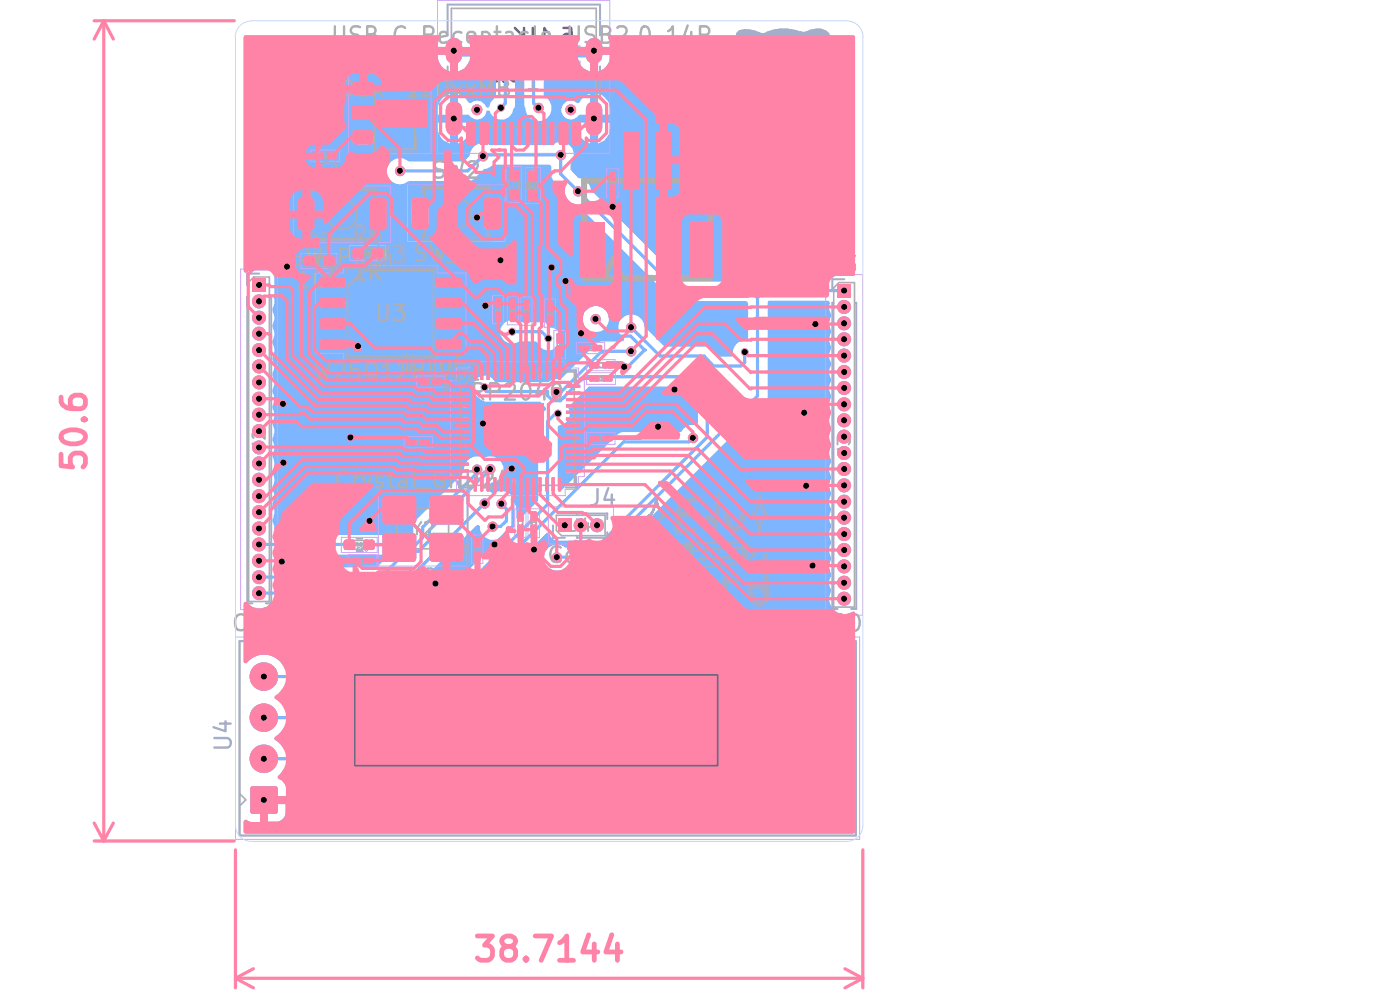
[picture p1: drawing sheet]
<svg xmlns="http://www.w3.org/2000/svg" width="297mm" height="210mm" viewBox="0 0 297 210" stroke-linecap="round" stroke-linejoin="round" font-family="sans-serif">
<g fill="none" stroke="#565d87" stroke-width=".51">
<path d="M100 13.8l1.9 1.9M101.4 15.2l-1.4 2.1M101.9 13.8v3.5M103.4 17.3h2M105.4 14.8l-.3-.2-.7-.8v3.5M106.8 16.9l-.1 .2 .1 .2 .2-.2-.2-.2v.4M108.5 13.8h1.7l.1 1.6-.5-.3h-.8l-.4 .1-.3 .5v.9l.2 .3 .5 .4h.8l.5-.4M109.2 5.9l2 2M110.7 7.4l-1.5 1.9M111.2 5.9v3.4M113 5.9v3l-.1 .3-.4 .1M114.5 9.3h1.9"/>
<path d="M116.4 6.9l-.3-.1-.4-.4-.2-.5v3.4M117.9 9.1l-.1 .1 .1 .1v-.2v.2M119.5 5.9h1.7l.1 1.6-.5-.3h-.7l-.4 .2-.3 .5v.8l.1 .4a1.45 1.45 0 0 0 1.8 0"/>
</g>
<path d="M104.9 11.3l-.4-.1-.1 .2 .6 .6h-.6M105.6 11.6l-.4 .4M105.7 11.6h-.4v-.4h.4v.8M114.6 12.2h.5M115.1 11.6l-.3-.3v.9M115.7 11.8l-.3 .4M115.9 11.8h-.4v-.5h.4v.9" fill="none" stroke="#565d87" stroke-width=".21"/>
<path d="M103.3 10.8h3.6v1.7h-3.6zM113.5 10.9h3.6v1.9h-3.6z" fill="none" stroke="#565d87" stroke-width=".34"/>
<path d="M101.3 10h7.7v3.3h-7.7zM111.5 10.2h7.6v3.3h-7.6z" fill="none" stroke="#6adfec" stroke-width=".21"/>
<path d="M112.5 11.3h1.4v1.1h-1.4z" fill="#52caf0"/>
<path d="M112.6 11.3h1.3v1.1h-1.3z" fill="none" stroke="#52caf0" stroke-width="1.1"/>
<path d="M116.7 11.3h1.3v1.1h-1.3z" fill="#52caf0"/>
<path d="M116.7 11.3h1.4v1.1h-1.4z" fill="none" stroke="#52caf0" stroke-width="1.1"/>
<path d="M106.5 11.1h1.4v1.1h-1.4z" fill="#52caf0"/>
<path d="M106.6 11.1h1.3v1.1h-1.3z" fill="none" stroke="#52caf0" stroke-width="1.1"/>
<path d="M102.4 11.1h1.3v1.1h-1.3z" fill="#52caf0"/>
<path d="M102.4 11.1h1.4v1.1h-1.4z" fill="none" stroke="#52caf0" stroke-width="1.1"/>
<path d="M101.3 14.2a1.45 1.45 0 0 0-1.7 0l-.2 .4 .2 .8 1.9 2h-2.1M103.8 15.7l-1.1 1.7M104.6 15.7h-1.3a.95 .95 0 0 1-.6-.8 .95 .95 0 0 1 .6-.9h1.3v3.4M120.5 13l-.2 .4-.8 .7h3.4M121.3 9.8v1.3a.97 .97 0 0 1-.9 .7 .97 .97 0 0 1-.9-.7v-1.3h3.4M121.3 10.6l1.6 1.2M122.9 13v2.1" fill="none" stroke="#b8c2e0" stroke-width=".51"/>
<path d="M104.6 10.4h1.1M104.6 13h1.1M114.8 10.5h1.1M114.8 13.2h1.1" fill="none" stroke="#b8c2e0" stroke-width=".42"/>
<path d="M53.7 167.4h4.6v4.6h-4.6z" fill="#6adfec"/>
<path d="M53.7 167.4h4.6v4.6h-4.6z" fill="none" stroke="#6adfec" stroke-width="1.2"/>
<g fill="#6adfec">
<path d="M118.3 110h2.9v2.9h-2.9z"/>
<path d="M53.5 59h2.9v3h-2.9z"/>
<path d="M177.6 60.2h2.9v3h-2.9z"/>
<circle cx="56" cy="161" r="3"/>
<circle cx="56" cy="152.2" r="3"/>
<circle cx="56" cy="143.5" r="3"/>
<circle cx="54.9" cy="112.1" r="1.48"/>
<circle cx="54.9" cy="115.5" r="1.48"/>
<circle cx="54.9" cy="119" r="1.48"/>
<circle cx="54.9" cy="122.4" r="1.48"/>
<circle cx="54.9" cy="125.8" r="1.48"/>
<circle cx="54.9" cy="63.9" r="1.48"/>
<circle cx="54.9" cy="67.4" r="1.48"/>
<circle cx="54.9" cy="70.8" r="1.48"/>
<circle cx="54.9" cy="74.3" r="1.48"/>
<circle cx="54.9" cy="77.7" r="1.48"/>
<circle cx="54.9" cy="81.1" r="1.48"/>
<circle cx="54.9" cy="84.6" r="1.48"/>
<circle cx="54.9" cy="88" r="1.48"/>
<circle cx="54.9" cy="91.4" r="1.48"/>
<circle cx="54.9" cy="94.9" r="1.48"/>
<circle cx="54.9" cy="98.3" r="1.48"/>
<circle cx="54.9" cy="101.8" r="1.48"/>
<circle cx="54.9" cy="105.2" r="1.48"/>
<circle cx="54.9" cy="108.6" r="1.48"/>
<circle cx="179.1" cy="65.1" r="1.48"/>
<circle cx="121.1" cy="23.3" r="1.14"/>
</g>
<path d="M126 23.2v3.9" fill="none" stroke="#6adfec" stroke-width="3.5"/>
<g fill="#6adfec">
<path d="M112.5 11.3h1.4v1.1h-1.4z"/>
<circle cx="123.2" cy="111.4" r="1.48"/>
<circle cx="126.7" cy="111.4" r="1.48"/>
<circle cx="179.1" cy="103" r="1.48"/>
<circle cx="179.1" cy="106.4" r="1.48"/>
<circle cx="179.1" cy="68.6" r="1.48"/>
<circle cx="179.1" cy="72" r="1.48"/>
<circle cx="179.1" cy="75.4" r="1.48"/>
<circle cx="179.1" cy="78.9" r="1.48"/>
<circle cx="179.1" cy="82.3" r="1.48"/>
<circle cx="179.1" cy="85.8" r="1.48"/>
<circle cx="179.1" cy="89.2" r="1.48"/>
<circle cx="179.1" cy="92.6" r="1.48"/>
<circle cx="179.1" cy="96.1" r="1.48"/>
<circle cx="179.1" cy="99.5" r="1.48"/>
<circle cx="179.1" cy="109.8" r="1.48"/>
<circle cx="179.1" cy="113.3" r="1.48"/>
<circle cx="179.1" cy="116.7" r="1.48"/>
<circle cx="179.1" cy="120.1" r="1.48"/>
<circle cx="179.1" cy="123.6" r="1.48"/>
<circle cx="179.1" cy="127" r="1.48"/>
</g>
<path d="M112.6 11.3h1.3v1.1h-1.3z" fill="none" stroke="#6adfec" stroke-width="1.1"/>
<path d="M116.7 11.3h1.3v1.1h-1.3z" fill="#6adfec"/>
<path d="M116.7 11.3h1.4v1.1h-1.4z" fill="none" stroke="#6adfec" stroke-width="1.1"/>
<path d="M106.5 11.1h1.4v1.1h-1.4z" fill="#6adfec"/>
<path d="M106.6 11.1h1.3v1.1h-1.3z" fill="none" stroke="#6adfec" stroke-width="1.1"/>
<path d="M102.4 11.1h1.3v1.1h-1.3z" fill="#6adfec"/>
<path d="M102.4 11.1h1.4v1.1h-1.4z" fill="none" stroke="#6adfec" stroke-width="1.1"/>
<circle cx="101.2" cy="23.3" r="1.14" fill="#6adfec"/>
<path d="M96.3 9.8v2M126 9.8v2M96.3 23.2v3.9" fill="none" stroke="#6adfec" stroke-width="3.5"/>
<g fill="#7db6ff">
<path d="M60.2 163.1l23.8-.1a1.82 1.82 0 0 0 1.5-.7l76.5-76.6a2.19 2.19 0 0 0 .9-1.4v-20.4l12.7-.1 .5 .5a2.56 2.56 0 0 0 .2 2.4v.4a2.72 2.72 0 0 0 0 3v.4a2.89 2.89 0 0 0 0 3v.5a2.84 2.84 0 0 0 0 3v.4a2.72 2.72 0 0 0 0 3v.4a2.84 2.84 0 0 0 0 3.1v.4a2.84 2.84 0 0 0 0 3v.5a2.72 2.72 0 0 0 0 2.9v.4a2.84 2.84 0 0 0 0 3.1v.4a2.72 2.72 0 0 0 0 3v.4a2.89 2.89 0 0 0 0 3v.5a2.84 2.84 0 0 0 0 3v.4a2.72 2.72 0 0 0 0 3v.4a2.84 2.84 0 0 0 0 3.1v.4a2.84 2.84 0 0 0 0 3.1v.4a2.72 2.72 0 0 0 0 2.9v.5a2.84 2.84 0 0 0 0 3v.4a2.72 2.72 0 0 0 0 3v.4a3.3 3.3 0 0 0 .7 3.9 3.3 3.3 0 0 0 4 .4h.2l.2 .2v46.4l-.1 .3-.3 .1h-128.9l-.4-.2v-2.3a.47 .47 0 0 1 .7-.4l.9 .5h1.9v-3.2a1.43 1.43 0 0 0 1.7 0v3.2h1.9a2.53 2.53 0 0 0 1.9-1.9v-1.9h-3.2l.2-.6-.2-1.1h3.2v-1.9a2.43 2.43 0 0 0-1.6-1.9l-.2-.2 .1-.3z"/>
<path d="M60.2 154.4l13.9-.1 .5-.1 .5-.3 40.9-40.8 .4-.1 .1 .2a1.88 1.88 0 0 0 1.5 1.5h3.6l.7-.2 .7 .2 1.4-.1 .3 .1 .1 .2-1 1.2-.2 .1h-3.4a2.86 2.86 0 0 0-3.7-.1 2.86 2.86 0 0 0-.8 3.5 2.82 2.82 0 0 0 4.3 .8h.7l.2 .2-.1 .4-38 38h-22.4l-.3-.3a4.5 4.5 0 0 0-1.9-1.9l.1-.4 1.3-1.1z"/>
<path d="M51.8 127.8l.4-.2a3.4 3.4 0 0 0 4.6 1l.7-.6h26.5a2.19 2.19 0 0 0 1.5-.9l15.5-15.6 .6-.1 .1 .1a3 3 0 0 0 3.3 3.1l.3 .4-26.3 26.4h-18.6l-.3-.1a4.7 4.7 0 0 0-7.8-.6l-.5-.1-.1-.3z"/>
<path d="M58.2 117.7l23.5-.1 .4 .3v.3l-2.2 2.2h-21.4l-.3-.1-.2-.5a2.76 2.76 0 0 0 0-1.9z"/>
<path d="M51.8 7.7l.1-.2h40.9l.5 .2-.5 2.2h2.5v1.7h-2.5v.5a3.5 3.5 0 0 0 2.7 3.1v-2.7a1.12 1.12 0 0 0 1.7-.1v2.8l.1-.1a4.2 4.2 0 0 0 2.4-2.3h.4l.2 .3a2.25 2.25 0 0 0 1.9 1.4v-5.7h-.2a2.77 2.77 0 0 0-1.6 1.2h-.5l-.2-.3-.1-.9-.3-.9 .2-.4h23.1l.4 .2-.4 2.2h2.4v1.7h-2.4v.5a3.5 3.5 0 0 0 2.6 3.1v-2.7a1.12 1.12 0 0 0 1.7-.1v2.8l.1-.1a3.4 3.4 0 0 0 2.4-3.5h-2.4v-1.7h2.4l-.1-1.1-.2-.6a.46 .46 0 0 1 .1-.7l52 .1 .2 .1v50.4l-.3 .4h-3.9l-.4 .2-1.1 .9h-13.7l-1.2 .6-1.2-.5h-14.9l-19.4-19.4a2.86 2.86 0 0 0-2.7-2.6l-1.6-1.7 .1-1.3a2.76 2.76 0 0 0-.1-3.8 2.76 2.76 0 0 0-3.8-.1l-13.4-.1a2.84 2.84 0 0 0-4.2 2.4l-1.3 1.1h-11.7a2.77 2.77 0 0 0-3.8 .2 2.77 2.77 0 0 0 0 3.8 2.77 2.77 0 0 0 3.8 .3l12.9-.1a2.19 2.19 0 0 0 1.5-.9l1.5-1.5 1.3-.5 .8-.6h11.9l.5 .4 .1 2.5 .2 .4 2.5 2.4a2.91 2.91 0 0 0 2.5 2.7l19.9 19.8 .8 .7 15.5 .2 .2 .3v7.5l-.4 .5a2.42 2.42 0 0 0-2.7 2.8l-.2 .5h-.2h-2.7h-.2l-1.6-1.6-1.1-.5h-8.5l-.3-.1-4-4a3 3 0 0 0-3.2-2.7 2.8 2.8 0 0 0-2.3 2.1 2.8 2.8 0 0 0 1.1 3v.4l-.5 .2h-4.4l-1.1 .5-7.4 7.5-.3 .1a2.78 2.78 0 0 0-2.5 .6l-11.2-.1a2.52 2.52 0 0 0-4-.6 2.52 2.52 0 0 0 .7 4.1l.3 .3 1 .4h11.6l1.3 1.5v.1l-1.3 1.4-.4 .9-.1 17.2-3.8 3.8-.3 .1-.5-.3v-2.2l-.3-1.1a2.85 2.85 0 0 0-4.5-1.9l-1.5-.7-.1-.2 .1-.5 1.2-1a2.79 2.79 0 0 0 2.2-3.7 2.79 2.79 0 0 0-4-1.4 2.74 2.74 0 0 0-2.9 .1 2.74 2.74 0 0 0-1.2 2.6l-.1 .3-10 10a2.7 2.7 0 0 0-.7 3l-.4 .3h-28.8l-.3-.1-.2-.4 .2-.6-.2-1.2a1.33 1.33 0 0 1 0-1.6 2.7 2.7 0 0 0-.2-2.5l.2-1a2.56 2.56 0 0 0-.2-2.3l.2-1.1a2.7 2.7 0 0 0-.2-2.4l.2-1a2.76 2.76 0 0 0-.2-2.5v-.4l.2-.5a2.7 2.7 0 0 0-.2-2.5l.2-1a2.7 2.7 0 0 0-.2-2.4l.2-1.1a2.43 2.43 0 0 0-.2-2.3l.2-1a2.7 2.7 0 0 0-.2-2.5l.2-1a2.7 2.7 0 0 0-.2-2.5l.2-1a2.56 2.56 0 0 0-.2-2.4l.2-1a2.7 2.7 0 0 0-.2-2.4l.4-2.1h47.9a2.6 2.6 0 0 0 4.1 1.7l3.6 .1a2.56 2.56 0 0 0 3.6 1.6 2.56 2.56 0 0 0 .9-3.9l-.7-.6-.8-.2-.6-.7-.5-.2-5.5-.1a2.59 2.59 0 0 0-2.8-.2 2.59 2.59 0 0 0-1.3 2.5h-47.9l-.4-1.8 .4-1.5h65.5v.5a2.76 2.76 0 0 0 4.2 2.1 2.76 2.76 0 0 0 0-4.7 2.76 2.76 0 0 0-4.2 2.1h-65.5l-.4-1.5 .2-1a2.33 2.33 0 0 0 0-1.9l.2-.8-.1-3.7a1.91 1.91 0 0 0-1.2-1.1h-3.8l-1 .5-.4-.5v-34.5h41.1v1.4h2.5v1.7h-2.5v1.4a3.5 3.5 0 0 0 2.7 3v-2.7a1.12 1.12 0 0 0 1.7-.1v2.8h.1a3.7 3.7 0 0 0 2.4-4.4h-2.4v-1.7h2.1l.2 .2a2 2 0 0 0 2.2 .8 2 2 0 0 0 1.5-1.8l.2-.1 .4 .3a2.54 2.54 0 0 0 2.6 1.7 2.54 2.54 0 0 0 2.3-2.2l.4-.4 .1-.5v-8v-.4l.7-.6h.5l.7 1.1v7.8l.2 .6a2.8 2.8 0 0 0 2.6 2.9 2.8 2.8 0 0 0 3-2.6h2.1v.6a2.08 2.08 0 0 0 1.7 1.6 2.08 2.08 0 0 0 2.1-1h2.1v1.7h-2.4v1.4a3.5 3.5 0 0 0 2.6 3v-2.7a1.12 1.12 0 0 0 1.7-.1v2.8h.1a3.7 3.7 0 0 0 2.4-4.4h-2.4v-1.7h2.4v-1.4a3.3 3.3 0 0 0-2.5-3v2.7a.98 .98 0 0 0-1.7 .1v-2.8h-.2a4.3 4.3 0 0 0-2.2 1.9 .79 .79 0 0 1-.9-.3 2.05 2.05 0 0 0-2.8 1.6h-2.1v-.6l-.3-.7a2.4 2.4 0 0 0-1.3-1.4v-5.7l.2-.2 .7 .2h2.2a2.46 2.46 0 0 0 1.9-2h-2.2v2h-1.7v-3.7h3.9l-.1-.1a2.2 2.2 0 0 0-2.1-1.9v2h-1.7v-2l-1.2 .4-1-.4h-2.2l-.5 .2-.8 .7-.1 .2a.51 .51 0 0 1-.8 0 2.38 2.38 0 0 0-1.6-1.3h-2.2l-.5 .2a.55 .55 0 0 1-.9 0l-.7-.2v5.7l.9-.1 .3 .4v5.6l-.3 .4a2.82 2.82 0 0 0-1.1 1.9l-.5 .1-.2-.2a2.16 2.16 0 0 0-3.3-.7l-.4-.2a3.2 3.2 0 0 0-2.2-1.8v2.7a.98 .98 0 0 0-1.7 .1v-2.8h-.2a3.7 3.7 0 0 0-2.5 3h-41.1z"/>
<path d="M120.8 86.1l4.1-4.1h19.8l.2 .1 3.1 3.2v4.5a.52 .52 0 0 1-.7 .3 2.7 2.7 0 0 0-2.6 1.4l-.3 .2h-12.4l-.5 .1-.4 .3-12.3 12.2h-.2l-.3-.5v-13.2l.3-.4a2.41 2.41 0 0 0 2-3.5v-.5z"/>
<path d="M128 77.2l.7-.6h3.2l1.2 .7a.47 .47 0 0 1-.4 .6h-4.4l-.4-.2z"/>
</g>
<g fill="none" stroke="#7db6ff" stroke-width=".68">
<path d="M96.3 10.8l.8 .9h5.9M107.2 11.7v10.2l-.9 1M113.2 11.9v10l1 1M126 10.8l-1.1 1.1h-7.6M84.8 36.2h14.4l3.4-3.3h16.4v4l24.8 24.9M101.2 46.1v4.1l5 5M116.8 56.6h.1l3.1 3M108.6 70.4h6.3l1.4 1.4M124 79.9l-5.1 5.1h-1.6l-1.1-1.1v-.8h-13l-.4-.5v-.5M133.9 69.4l6.1 6.1M145.7 79.9l4.3 4.4v8.4l-25.5 25.5h-6.4M101.2 99.6v.7l-11.5 11.5v2.2l-1.5 1.5h-33.3"/>
<path d="M102.4 89.8l-.3 .4v2.7l6.7 6.8v11.9l-3.9 3.9M104 99.5h-.4l-.4 .4v.5l-1.2 1.2h-.1l-10.8 10.8v2.2l-2.3 2.3h-2.5l-5.5 5.5h-25.9M118.4 87.7h-.5l-1.7 1.7v17.6l-36.5 36.5h-23.7M139.6 86.1v4.4M147 92.9l-.9 .8h-13.8l-58.5 58.5h-17.8M160.7 84l-77 77h-27.7M102.8 106.8l-19.1 19h-28.8M106.3 106.8l1.1 1.1v2.6l-1.2 1.2h-1.7"/>
</g>
<circle cx="119.5" cy="84.3" r=".34" fill="#7db6ff"/>
<path d="M123.3 70.7l.6 .6h9.9l2.9 3-3.5 3.5h-.8M124 79.9h21.7M133.9 74.5h-6.2l-8.7 8.6h-1M143.8 61.8h15.5l1.4 1.4M158 74.7v2.2l-.9 .7h-5.7l-2-2.1h-9.4M160.7 63.2v20.8M179.1 61.6h-16.9l-1.5 1.6M143.1 82.6l-3.5 3.5" fill="none" stroke="#7db6ff" stroke-width=".68"/>
<circle cx="136.7" cy="74.3" r=".34" fill="#7db6ff"/>
<g fill="none" stroke="#7db6ff" stroke-width=".42">
<circle cx="84.9" cy="36.3" r=".89"/>
<circle cx="102.5" cy="33.1" r=".89"/>
<circle cx="114.3" cy="22.9" r=".89"/>
<circle cx="119" cy="32.9" r=".89"/>
<circle cx="122.6" cy="40.6" r=".89"/>
<circle cx="126.4" cy="67.7" r=".89"/>
<circle cx="133.9" cy="69.5" r=".89"/>
<circle cx="133.9" cy="74.5" r=".89"/>
<circle cx="101.2" cy="99.6" r=".89"/>
<circle cx="104" cy="99.5" r=".89"/>
<circle cx="118.1" cy="83.2" r=".89"/>
<circle cx="147" cy="92.9" r=".89"/>
<circle cx="102.8" cy="106.8" r=".89"/>
<circle cx="104.5" cy="111.7" r=".89"/>
<circle cx="106.4" cy="106.9" r=".89"/>
<circle cx="118.2" cy="118.2" r=".89"/>
</g>
<g fill="none" stroke="#7db6ff" stroke-width=".21">
<circle cx="106.3" cy="22.9" r=".72"/>
<circle cx="60.9" cy="56.6" r=".72"/>
<circle cx="101.2" cy="46.1" r=".72"/>
<circle cx="106.2" cy="55.2" r=".72"/>
<circle cx="117" cy="56.7" r=".72"/>
<circle cx="120" cy="59.6" r=".72"/>
<circle cx="130" cy="43.9" r=".72"/>
<circle cx="75.9" cy="73.4" r=".72"/>
<circle cx="103" cy="64.9" r=".72"/>
<circle cx="108.6" cy="70.4" r=".72"/>
<circle cx="116.3" cy="71.8" r=".72"/>
<circle cx="123.3" cy="70.7" r=".72"/>
<circle cx="132.4" cy="77.8" r=".72"/>
<circle cx="158" cy="74.7" r=".72"/>
<circle cx="173" cy="68.7" r=".72"/>
<circle cx="60" cy="85.7" r=".72"/>
<circle cx="60.1" cy="98.1" r=".72"/>
<circle cx="74.3" cy="92.8" r=".72"/>
<circle cx="102.4" cy="89.8" r=".72"/>
<circle cx="102.8" cy="82.1" r=".72"/>
<circle cx="108.5" cy="99.4" r=".72"/>
<circle cx="118.4" cy="87.7" r=".72"/>
<circle cx="139.6" cy="90.5" r=".72"/>
<circle cx="143.1" cy="82.6" r=".72"/>
<circle cx="170.6" cy="87.5" r=".72"/>
<circle cx="59.8" cy="119.1" r=".72"/>
<circle cx="78.4" cy="110.5" r=".72"/>
<circle cx="104.9" cy="115.5" r=".72"/>
<circle cx="113.3" cy="116.6" r=".72"/>
<circle cx="171" cy="103" r=".72"/>
<circle cx="172.4" cy="120" r=".72"/>
<circle cx="92.4" cy="123.8" r=".72"/>
</g>
<path d="M53.7 167.4h4.6v4.6h-4.6z" fill="#7db6ff"/>
<path d="M53.7 167.4h4.6v4.6h-4.6z" fill="none" stroke="#7db6ff" stroke-width="1.2"/>
<g fill="#7db6ff">
<path d="M118.3 110h2.9v2.9h-2.9z"/>
<path d="M53.5 59h2.9v3h-2.9z"/>
<path d="M177.6 60.2h2.9v3h-2.9z"/>
<circle cx="56" cy="161" r="3"/>
<circle cx="56" cy="152.2" r="3"/>
<circle cx="56" cy="143.5" r="3"/>
<circle cx="54.9" cy="112.1" r="1.48"/>
<circle cx="54.9" cy="115.5" r="1.48"/>
<circle cx="54.9" cy="119" r="1.48"/>
<circle cx="54.9" cy="122.4" r="1.48"/>
<circle cx="54.9" cy="125.8" r="1.48"/>
<circle cx="54.9" cy="63.9" r="1.48"/>
<circle cx="54.9" cy="67.4" r="1.48"/>
<circle cx="54.9" cy="70.8" r="1.48"/>
<circle cx="54.9" cy="74.3" r="1.48"/>
<circle cx="54.9" cy="77.7" r="1.48"/>
<circle cx="54.9" cy="81.1" r="1.48"/>
<circle cx="54.9" cy="84.6" r="1.48"/>
<circle cx="54.9" cy="88" r="1.48"/>
<circle cx="54.9" cy="91.4" r="1.48"/>
<circle cx="54.9" cy="94.9" r="1.48"/>
<circle cx="54.9" cy="98.3" r="1.48"/>
<circle cx="54.9" cy="101.8" r="1.48"/>
<circle cx="54.9" cy="105.2" r="1.48"/>
<circle cx="54.9" cy="108.6" r="1.48"/>
<circle cx="179.1" cy="65.1" r="1.48"/>
<circle cx="121.1" cy="23.3" r="1.14"/>
</g>
<path d="M126 23.2v3.9" fill="none" stroke="#7db6ff" stroke-width="3.5"/>
<g fill="#7db6ff">
<path d="M112.5 11.3h1.4v1.1h-1.4z"/>
<circle cx="123.2" cy="111.4" r="1.48"/>
<circle cx="126.7" cy="111.4" r="1.48"/>
<circle cx="179.1" cy="103" r="1.48"/>
<circle cx="179.1" cy="106.4" r="1.48"/>
<circle cx="179.1" cy="68.6" r="1.48"/>
<circle cx="179.1" cy="72" r="1.48"/>
<circle cx="179.1" cy="75.4" r="1.48"/>
<circle cx="179.1" cy="78.9" r="1.48"/>
<circle cx="179.1" cy="82.3" r="1.48"/>
<circle cx="179.1" cy="85.8" r="1.48"/>
<circle cx="179.1" cy="89.2" r="1.48"/>
<circle cx="179.1" cy="92.6" r="1.48"/>
<circle cx="179.1" cy="96.1" r="1.48"/>
<circle cx="179.1" cy="99.5" r="1.48"/>
<circle cx="179.1" cy="109.8" r="1.48"/>
<circle cx="179.1" cy="113.3" r="1.48"/>
<circle cx="179.1" cy="116.7" r="1.48"/>
<circle cx="179.1" cy="120.1" r="1.48"/>
<circle cx="179.1" cy="123.6" r="1.48"/>
<circle cx="179.1" cy="127" r="1.48"/>
</g>
<path d="M112.6 11.3h1.3v1.1h-1.3z" fill="none" stroke="#7db6ff" stroke-width="1.1"/>
<path d="M116.7 11.3h1.3v1.1h-1.3z" fill="#7db6ff"/>
<path d="M116.7 11.3h1.4v1.1h-1.4z" fill="none" stroke="#7db6ff" stroke-width="1.1"/>
<path d="M106.5 11.1h1.4v1.1h-1.4z" fill="#7db6ff"/>
<path d="M106.6 11.1h1.3v1.1h-1.3z" fill="none" stroke="#7db6ff" stroke-width="1.1"/>
<path d="M102.4 11.1h1.3v1.1h-1.3z" fill="#7db6ff"/>
<path d="M102.4 11.1h1.4v1.1h-1.4z" fill="none" stroke="#7db6ff" stroke-width="1.1"/>
<circle cx="101.2" cy="23.3" r="1.14" fill="#7db6ff"/>
<path d="M96.3 9.8v2M126 9.8v2M96.3 23.2v3.9" fill="none" stroke="#7db6ff" stroke-width="3.5"/>
<g fill="none" stroke="#afafaf" stroke-width=".51">
<path d="M61.6 17.3a1.15 1.15 0 0 0-2 .5 2.17 2.17 0 0 0 .5 2.4 1.6 1.6 0 0 0 1.5-.1M63 18.7h1.3a.91 .91 0 0 0 .7-.9 .91 .91 0 0 0-.7-.9h-1.3v3.4M66.3 17.9l.3-.1 .7-.9v3.4M69.4 16.9h2.3l-1.4 3.4M71 5.6v2.8l.1 .3 .5 .4h.7l.3-.2 .4-.5v-2.8M73.2 17.3a.85 .85 0 0 1 .8-.4 .85 .85 0 0 1 .7 .7 2.65 2.65 0 0 1-.4 2.6 .97 .97 0 0 1-1.3-.5 3.9 3.9 0 0 1 .2-2.4zM76.4 5.8l-.5-.2h-.8a.86 .86 0 0 0-.7 .8 .86 .86 0 0 0 .7 .9l.7 .1a.89 .89 0 0 1 .6 .8 .89 .89 0 0 1-.6 .9l-1.4-.2M76.5 17.3a.85 .85 0 0 1 .8-.4 .85 .85 0 0 1 .7 .7 3.4 3.4 0 0 1-.4 2.6 .97 .97 0 0 1-1.3-.5 2.78 2.78 0 0 1 .2-2.4zM77.9 7.3h1.1a.86 .86 0 0 0 .7-.9 .86 .86 0 0 0-.7-.8h-1.1v3.5h1.3a.9 .9 0 0 0 .7-1 .9 .9 0 0 0-.9-.8M79.2 18l1.8 2.3M80.5 9.4h2.6M81 18l-1.8 2.3"/>
<path d="M82.4 19h2.6M85.9 5.9a1.33 1.33 0 0 0-1.5-.2 1.33 1.33 0 0 0-.7 1.4 1.48 1.48 0 0 0 .5 1.6 1.48 1.48 0 0 0 1.6 .2l.1-.2M86.4 17.9l.4-.1 .7-.9v3.4M86.5 9.4h2.7M89.7 17.3l.6-.4h.7a.92 .92 0 0 1 .5 1.5l-1.9 1.9h2.1M90 7.4l1.6-.1a.97 .97 0 0 0 .4-1 .97 .97 0 0 0-.7-.7h-1.3v3.5M90.8 7.4l1.1 1.7M93.3 7.9l1.6-.4-.2-.6-.3-.1h-.7l-.4 .5v1.3l.2 .3 .2 .2h.7l.3-.2M93.3 17.3a.85 .85 0 0 1 .9-.4 .85 .85 0 0 1 .6 .7 2.65 2.65 0 0 1-.3 2.6 .97 .97 0 0 1-1.4-.5 2.78 2.78 0 0 1 .2-2.4zM96.1 18l1.9 2.3M97.9 6.9l-.4-.1h-.6l-.7 .6v1l.3 .5 .4 .2h.6l.4-.2M98 18l-1.9 2.3"/>
<path d="M98.9 18l1.8 2.3M99.1 7.9l1.7-.4-.1-.6-.4-.1h-.6l-.4 .1-.2 .4v1.3l.2 .3 .4 .2h.6l.4-.2M100.7 18l-1.8 2.3M102.3 6.9l.3-.1h.7l.6 .6v1l-.4 .5-.2 .2h-.7l-.3-.2M102.3 6.8v3.4M104.9 6.8h1.3M105.4 5.6v3l.2 .3 .6 .2M105.9 18.5h1.2a.81 .81 0 0 0 .7-.8 .81 .81 0 0 0-.7-.8h-1.2v3.4l1.7-.1a.94 .94 0 0 0 .3-1 .94 .94 0 0 0-.8-.7M107.4 6.9l.3-.1h.7l.2 .1 .2 .4v1.8M108.8 7.5l-.3 .2h-.8a.7 .7 0 0 0-.5 .7 .7 .7 0 0 0 .5 .7h.8l.3-.2M110 12.4v2.5a1.14 1.14 0 0 1-1.4 1M111.4 13.5l.4-.2 .6-.9v3.5"/>
<path d="M111.4 15.9h2M111.9 6.9a1.06 1.06 0 0 0-1.6 .5v1l.2 .3a1.04 1.04 0 0 0 1.4 .2M113.5 5.6v3v.3l.4 .2M115.1 7.9l1.6-.4-.2-.6-.9-.1-.4 .1-.1 .4v1.3l.1 .3 .4 .2 .9-.2M117.3 9.4h2.7M120.8 5.6v2.8l.3 .5 .3 .2h.7l.3-.2 .4-.5v-2.8M126.2 5.8l-.5-.2h-.8a.86 .86 0 0 0-.7 .8 .86 .86 0 0 0 .7 .9l.7 .1a.89 .89 0 0 1 .6 .8 .89 .89 0 0 1-.6 .9l-1.4-.2M127.7 7.3h1.1a.86 .86 0 0 0 .7-.9 .86 .86 0 0 0-.7-.8h-1.1v3.5h1.2a.9 .9 0 0 0 .7-1 .9 .9 0 0 0-.8-.8M131 5.9l.4-.3h.8a.97 .97 0 0 1 .6 1.5l-2 2h2.1M134.4 8.7l.1 .2-.1 .2-.2-.2 .2-.2v.4M136.1 5.9a.85 .85 0 0 1 .9-.3 .85 .85 0 0 1 .7 .7 2.03 2.03 0 0 1-.7 2.8l-.7-.2a3.2 3.2 0 0 1-.2-3zM138.5 9.4h2.6"/>
<path d="M141.7 6.6l.4-.2 .6-.8v3.5M141.7 9.1h2M145.9 5.4l-.9 2.5h2.2M146.6 6.8v2.3M148.5 7.4l1.6-.1a.97 .97 0 0 0 .4-1 .97 .97 0 0 0-.7-.7h-1.3v3.5M55.6 20.3v-3.4l1.2 2.5 1.1-2.5v3.4M66.3 20.3h1.9M69.9 34.6l-.4-.1h-.8a.87 .87 0 0 0-.5 1.3l1.5 .6 .2 .9-.2 .5-.4 .1-1.3-.1M71.1 34.5l.9 3.4 .6-2.4 .6 2.4 .9-3.4M75.2 35.5l.7-.5 .3-.5v3.4M75.2 37.9h2M82.5 24.6h2.8l.6 .6v.7l-.3 .5-.3 .2h-2.8"/>
<path d="M85.9 21.2v2.1l-1.9-2a.97 .97 0 0 0-1.4 .2 1.57 1.57 0 0 0 .2 1.6M86.4 20.3h2M94.1 34.4a1.35 1.35 0 0 0-1.7 .1 .84 .84 0 0 0 .5 1.4 1.05 1.05 0 0 1 1.2 1.1l-.1 .3a1.35 1.35 0 0 1-1.8 .2M95.3 34.2l.8 3.5 .7-2.5 .7 2.5 .7-3.5M99.4 34.5l.5-.3h.8a.97 .97 0 0 1 .5 1.5l-2 2h2.1M102 20.3v-3.4l1.1 2.5 1.2-2.5v3.4M63.3 58.5l.4-.2 .6-.8v3.5M64.1 52.8l-1.4-.1a.89 .89 0 0 0-.6 .8 .89 .89 0 0 0 .6 .9 1.43 1.43 0 0 1 1.4 .7 .91 .91 0 0 1-.7 1h-.8l-.5-.1M65.2 52.7l.8 3.4 .7-2.4 .6 2.4 .9-3.4M67 57.8a.79 .79 0 0 1 .8-.3 .79 .79 0 0 1 .6 .7 2.03 2.03 0 0 1-.7 2.8 .89 .89 0 0 1-.9-.7 2.9 2.9 0 0 1 .2-2.5zM68.7 56.5h2.6M70 57.5v3.5"/>
<path d="M70.5 59l1.6 2M72.1 57.5l-2.1 1.9M72.1 54.5h1.3a.97 .97 0 0 0 .7-.9 .97 .97 0 0 0-.7-.9h-1.3v3.4M75.3 56.8l.6-.4 .4-.5v3.4M75.3 59.3h2M75.5 53.8v1.8l.2 .4a.97 .97 0 0 0 1.3-.2M77 53.8v2.3M78.7 55.9v3.4M79.2 57.3l1.5 2M79.8 54l-.3-.2h-.5l-.3 .2-.2 .4 .2 .5h.8l.3 .2 .1 .4-.1 .5-.3 .1h-.7l-.3-.1M80.7 55.9l-2 1.9M81.4 54.2a.82 .82 0 0 1 1.5 .2v1.7"/>
<path d="M81.4 52.7v3.4M90.2 52a1.35 1.35 0 0 0-1.8 .2 .84 .84 0 0 0 .5 1.3 1.05 1.05 0 0 1 1.3 1.1l-.2 .3a1.35 1.35 0 0 1-1.8 .2M91.4 51.8l.7 3.5 .7-2.5 .7 2.5 .7-3.5M94.7 55.6h2.7M98.2 53.6l1.6-.1a.97 .97 0 0 0 .4-.9 .97 .97 0 0 0-.7-.8h-1.3v3.5M101.7 53l.1 2.1a.97 .97 0 0 0 1.3-.2M103.1 53v2.3M105.9 53.2l-.8-.2-.4 .2-.1 .3 .1 .4 1.2 .4 .2 .3-.2 .5-.3 .2h-.7l-.3-.2M107.5 53.3a.88 .88 0 0 1 1.6 .2v1.8M107.5 51.8v3.5M63.3 61h2M67 76.9l.8 3.4 .7-2.4 .6 2.4 .8-3.4"/>
<path d="M71.1 77.2l.4-.3h.9a.97 .97 0 0 1 .5 1.5l-1.9 1.9h2.1M76.2 76.9h-1.7l-.2 1.7 .5-.4h.9l.3 .2a1.45 1.45 0 0 1 0 1.8l-.3 .1h-.9l-.5-.3M78.1 77a1.12 1.12 0 0 1 1.7 .4 2.66 2.66 0 0 1-.4 2.8 1.12 1.12 0 0 1-1.6-.4 2.66 2.66 0 0 1 .3-2.8zM78.3 79.5h.4l1.4 1.2M80.3 64.5v2.8l.1 .3a1.02 1.02 0 0 0 1.8-.3v-2.8M81.2 77.9l.7-.5 .3-.5v3.4M83.6 64.5h2.1l-1.2 1.4h.5l.5 .2 .2 .4v.8l-.2 .3-.5 .4h-1l-.4-.4M84.5 77.2l.5-.3h.9a1 1 0 0 1 .4 1.5l-2 1.9h2.1M85.7 75.8a.85 .85 0 0 1 .9-.4 .85 .85 0 0 1 .6 .7 3.4 3.4 0 0 1-.3 2.6 .84 .84 0 0 1-1.4-.5 2.9 2.9 0 0 1 .2-2.4zM88.5 78.4a.77 .77 0 0 1-.7-.8 .77 .77 0 0 1 .7-.7h.6a.77 .77 0 0 1 .7 .7 .77 .77 0 0 1-.7 .8 1.02 1.02 0 0 0-1.3 1.1 1.02 1.02 0 0 0 1.5 .8 1.02 1.02 0 0 0 .1-1.7l-.3-.2M88.8 78.6l.2 .1-.2 .2-.2-.2 .2-.1v.3M90.3 76.5l.3-.2 .7-.9v3.5"/>
<path d="M90.3 78.9h1.9M92.2 76.9v2.4a1.12 1.12 0 0 1-1.3 1M93.4 76.9l1.1 3.4 1.2-3.4M93.7 76.6v1.8l.2 .3 .8 .2 .5-.3M95.2 76.6v2.3M96.4 76.6h1.2M97.6 75.4l-.6 .2-.1 .3v3M98.6 77l-1.3-.1a.86 .86 0 0 0-.7 .8 .86 .86 0 0 0 .7 .9 1.43 1.43 0 0 1 1.3 .7 .91 .91 0 0 1-.6 1l-1.4-.1M81.2 80.3h2M82.7 100v2.9l.2 .3 .7 .2M87.8 100v2.9l.2 .3 .3 .2M97.6 100v3.4l-1.9-3.4v3.4"/>
<path d="M99.2 100h.9a1.47 1.47 0 0 1 1.2 1.9 1.55 1.55 0 0 1-2.1 1.5zM100.6 83.1h1.3a.91 .91 0 0 0 .7-.9 .91 .91 0 0 0-.7-.9h-1.3v3.5M101.3 83.1l1.2 1.7M104 83.1h1.3a.91 .91 0 0 0 .8-.9 .91 .91 0 0 0-.8-.9h-1.3v3.5M106.6 99.8l-.8 2.5h2.1M107.2 89.1l.1 3.1a1.18 1.18 0 0 0 1.8-.3v-2.8M107.3 81.6l.5-.3h.8a.96 .96 0 0 1 .5 1.4l-2 2.1h2.1M110.6 90l.7-.4 .3-.5v3.4M110.6 92.5h1.9M110.9 81.6a.79 .79 0 0 1 .8-.3 .79 .79 0 0 1 .7 .7 2.03 2.03 0 0 1-.7 2.8 .89 .89 0 0 1-1-.7 2.78 2.78 0 0 1 .2-2.5zM114.6 81.1l-.8 2.5h2.2M115.5 82.5v2.3"/>
<path d="M117.4 81.6a.81 .81 0 0 1 1.2-.2 2.89 2.89 0 0 1 0 3.2 .84 .84 0 0 1-1.3-.5 2.78 2.78 0 0 1 .1-2.5zM73.7 100.2a1.38 1.38 0 0 0-1.4-.1 1.38 1.38 0 0 0-.8 1.3 1.41 1.41 0 0 0 .5 1.7 1.41 1.41 0 0 0 1.7-.1M75.2 101.1v2.3M76.2 101.1a.91 .91 0 0 0-1 .7M77 101.1l.8 2.3M78.7 101.1l-1.2 3.1-.5 .4M81.1 101.3l-.8-.2-.4 .2-.1 .3 .1 .5 1.2 .3 .2 .3-.2 .5-.3 .2h-.7l-.3-.2M82.2 101.1h1.4M84.7 101.3l.3-.2h.7l.3 .2 .2 .3v1.8M86.2 101.9l-.3 .2h-.9a.65 .65 0 0 0-.5 .6 .65 .65 0 0 0 .5 .7h.9l.3-.2M88.8 103.7h2.6M94.1 100.1a1.37 1.37 0 0 0-1.5 0 1.37 1.37 0 0 0-.6 1.3 1.48 1.48 0 0 0 .5 1.6 1.48 1.48 0 0 0 1.6 .2v-1.3h-.5"/>
<path d="M102.5 100.2a1.45 1.45 0 0 1 1.8 0l.2 .4-.2 .8-1.9 2h2.1M107.4 101.1v2.3M119 116.2a1.32 1.32 0 0 0-1.5-.2 1.32 1.32 0 0 0-.7 1.3 1.51 1.51 0 0 0 .4 1.6 1.51 1.51 0 0 0 1.6 .2l.2-.1M120.4 117.3a.97 .97 0 0 1 1.4-.2l.2 .5v1a.95 .95 0 0 1-.9 .6 .95 .95 0 0 1-.9-.6v-1zM123.5 117.3a.82 .82 0 0 1 1.5 .1v1.8M123.5 116.9v2.3M126.7 117.3l.4-.4 .8 .2 .2 .3v1.8M126.7 116.9v2.3M128.9 119.5h2.7M132.5 116.2a.85 .85 0 0 1 .9-.4 .85 .85 0 0 1 .6 .7 2.65 2.65 0 0 1-.3 2.6 .97 .97 0 0 1-1.4-.5 2.78 2.78 0 0 1 .2-2.4zM135.5 116.8l.3-.1 .7-.9v3.4M135.5 119.2h1.9"/>
<path d="M138.6 116.9l1.8 2.3M140.4 116.9l-1.8 2.3M141.8 116.2a.85 .85 0 0 1 .9-.4 .85 .85 0 0 1 .6 .7 2.65 2.65 0 0 1-.3 2.6 1.08 1.08 0 0 1-1.2-.1 3.6 3.6 0 0 1 0-2.8zM144.6 115.8h2.2l-1.2 1.3a.97 .97 0 0 1 1.2 .7v.8l-.2 .4a1.73 1.73 0 0 1-2 0M52 130.6a1.26 1.26 0 0 0-1.5-.2 1.26 1.26 0 0 0-.6 1.3 1.48 1.48 0 0 0 1.1 2l.8-.1 .2-.2M53.4 131.7a.97 .97 0 0 1 1.4-.1l.2 .5v1a.95 .95 0 0 1-.9 .6 .95 .95 0 0 1-.8-.6v-1zM56.6 131.7a.82 .82 0 0 1 1.4 .2v1.8M56.6 131.4v2.3M59.7 131.7l.4-.3 .9 .2 .1 .3v1.8M59.7 131.4v2.3M62 134h2.6M65.5 130.6a.85 .85 0 0 1 .9-.3 .85 .85 0 0 1 .7 .7 2.65 2.65 0 0 1-.4 2.6 .97 .97 0 0 1-1.3-.5 2.78 2.78 0 0 1 .1-2.5z"/>
<path d="M68.5 131.2l.3-.1 .7-.8v3.4M68.5 133.7h1.9M71.6 131.4l1.8 2.3M73.4 131.4l-1.8 2.3M74.6 130.6l.4-.3h.9a.92 .92 0 0 1 .5 1.4l-2 2h2.1M78.1 130.6a.85 .85 0 0 1 .9-.3 .85 .85 0 0 1 .7 .7 2.65 2.65 0 0 1-.4 2.6 .97 .97 0 0 1-1.3-.5 2.78 2.78 0 0 1 .1-2.5zM154.5 130.6a1.16 1.16 0 0 0-1.9 .5 1.83 1.83 0 0 0 1 2.7l.9-.4M156.1 131.7a.97 .97 0 0 1 1.5 .5v.9a.97 .97 0 0 1-1.5 .5l-.2-.5v-.9zM159.1 131.8a.88 .88 0 0 1 1.5 .2v1.8M159.1 131.5v2.3M162.2 131.8a.97 .97 0 0 1 1.4-.1l.1 2.1M162.2 131.5v2.3"/>
<path d="M164.5 134.1h2.6M168.1 130.6a.79 .79 0 0 1 .9-.3 .79 .79 0 0 1 .6 .7 2.03 2.03 0 0 1-.7 2.8 .89 .89 0 0 1-.9-.7 2.9 2.9 0 0 1 .1-2.5zM171.1 131.3l.9-1v3.5M171.1 133.8h2M174.2 131.5l1.8 2.3M176 131.5l-1.8 2.3M177.1 130.6l.5-.3h.9a1.01 1.01 0 0 1 .4 1.5l-1.9 2h2.1M180.8 130.6a.79 .79 0 0 1 .8-.3 .79 .79 0 0 1 .6 .7 2.03 2.03 0 0 1-.7 2.8 .89 .89 0 0 1-.9-.7 2.9 2.9 0 0 1 .2-2.5zM113.5 154.7v2.8l.4 .5 .3 .2h.7l.6-.7v-2.8M117.8 154.5l-.8 2.5h2.1M118.6 155.9v2.3M85.7 168.3h1.2"/>
<path d="M87.3 166.7h-1.6v3.4h1.6M88.8 168.5h1.3a.91 .91 0 0 0 .7-.9 .91 .91 0 0 0-.7-.9h-1.3v3.4M89.7 168.5l1.1 1.6M91.4 170.4h2.7M94.8 167.1a1.23 1.23 0 0 1 1.4-.4 1.23 1.23 0 0 1 .8 1.1v1.2a1.23 1.23 0 0 1-.8 1.1 1.23 1.23 0 0 1-1.4-.4zM98.5 166.7v3.4h1.6M101.3 168.3h1.1M102.9 166.7h-1.6v3.4h1.6M104.4 166.7a1.55 1.55 0 0 1 1.9 2 1.45 1.45 0 0 1-1.9 1.4zM107.8 170.1v-3.4l1.2 2.5 1.1-2.5v3.4M111.9 167a.81 .81 0 0 1 .8-.3 .81 .81 0 0 1 .7 .6 2.56 2.56 0 0 1-.4 2.6 .78 .78 0 0 1-1.2-.4 2.78 2.78 0 0 1 .1-2.5zM115 169.8l.1 .1-.1 .2-.2-.2 .2-.1v.3"/>
<path d="M118.4 168.1l-.1 .4a1.02 1.02 0 0 1-1.8-.4v-.8a1.06 1.06 0 0 1 1-.6 1.06 1.06 0 0 1 .9 .6v1.4a1.45 1.45 0 0 1-1.6 1.4M119.8 167.6l.9-.9v3.4M119.8 170.1h2M122.3 170.4h2.7M125.6 167.6l1.1-.9v3.4M125.6 170.1h2M128.8 167.8l1.8 2.3M130.6 167.8l-1.8 2.3M131.9 168.8h2.6M136.1 166.7v3.4M137.6 167l.5-.3h.8a.92 .92 0 0 1 .5 1.4l-2 2h2.2M143 167a1.27 1.27 0 0 0-1.4-.2 1.27 1.27 0 0 0-.7 1.3 1.42 1.42 0 0 0 .4 1.6 1.42 1.42 0 0 0 1.5 .2l.2-.1"/>
</g>
<g fill="none" stroke="#afafaf" stroke-width=".34">
<path d="M79.4 19.6l3.4-3.3h5.2v15.4h-8.6zM95.8 1.8h30.7v25.1h-30.7zM68 32.5h2v1h-2zM108 37.3h1.9v3.7h-1.9zM112.1 37.6h1.9v3.5h-1.9zM129.4 37.8h1.1v2.1h-1.1zM52.7 59.9l1.1-1.1h3.3v68.8h-4.4zM65.9 40.3h13.4v10.3h-13.4zM65.9 54.4h3.6v1.9h-3.6zM76.2 52.7h3.6v1.9h-3.6zM90.1 40h13.4v10.4h-13.4zM178 59.9h3.3v68.9h-4.4v-67.8z"/>
<path d="M73.7 60.7l3.5-3.4h14.7v18.2h-18.2zM105.2 64.7h1v2h-1zM108.3 64.9h1v2h-1zM111.2 64.9h1v2.1h-1zM116.2 65.4h1v2h-1zM118.2 72.1h1.1v2.1h-1.1zM124.2 73.3h2.1v1h-2.1zM126.4 77h2.1v1h-2.1zM126.5 79.8h2v1h-2zM87.7 93.3h2v1h-2zM90.3 80.4h2.1v1h-2.1zM97.7 82.3l3.5-3.4h20.6v24.1h-24.1z"/>
<path d="M126.4 92.5h2.1v1h-2.1zM74.3 114.6h3.7v1.9h-3.7zM75.9 118.4h2v1h-2zM84.2 107.9h8.8l2.2 2.1v6.4h-11zM100.8 115.5h1v2h-1zM109.9 109.9h1v2.1h-1zM112.7 110h1.1v2h-1.1zM118 109.3h10.4v4.3h-9.3l-1.1-1.1zM50.8 136h130.7v41.2h-130.7zM50.8 168.3l1.4 1.4-1.4 1.3"/>
<circle cx="72.6" cy="45.5" r="3.2"/>
<circle cx="96.8" cy="45.2" r="3.2"/>
</g>
<g fill="none" stroke="#afafaf" stroke-width=".21">
<path d="M68.5 32.4l-.3-.1-.2 .3v.4l.2 .2 .3-.1M68.8 32.6l.3-.3v.9M68.8 33.2h.5M69.8 32.3l-.1 .6h.5M70 32.7v.5M108.8 38.5h.6M109 39.8v-.3l-.4-.2-.1 .2v.3h.9M109.1 38.4v.5l-.6-.1M109.4 39.3l-.4 .3M112.5 39.2v-.5l.4 .2v-.2h.4v.5M113.4 39.5l-.5 .3M131.8 38.3v-.5l.4 .2v-.2h.4v.5"/>
<path d="M131.9 39.4l-.1 .3 .2 .2h.4l.3-.3-.1-.2M132.7 38.8h-.9l.3 .2M132.7 38.5v.5M67.1 55.4h.3l.2-.2-.2-.3h-.3v.9M67.2 55.4l.4 .4M67.8 54.9h.6l-.3 .9M77.3 53.7h.4l.1-.4h-.5v.8M77.6 53.7l.2 .4M78.7 53.3h-.3l-.3 .3v.3l.2 .2h.4v-.5h-.4l-.2 .2M112.9 40v-.4l-.3-.1-.1 .5h.9M105.2 66.2v.3l.1 .2h.5l.2-.2-.1-.3M106 65.6h-.8l.2 .3"/>
<path d="M106 64.6v.5l-.5-.5h-.3v.4M106 65.4v.5M108.5 66.5v.4a.42 .42 0 0 0 .5 .2 .42 .42 0 0 0 .2-.6M109.3 66h-.8l.2 .2M109.3 65.2l-.8-.3v.5M109.3 65.7v.5M111.3 66.1v.4l.2 .1h.4l.3-.2-.1-.3M111.3 65.4v.3l.2 .1h.6l.1-.4-.4-.1-.2 .1 .2 .4M116.2 66.8l-.1 .4 .1 .1 .6-.1v-.4M116.9 66.2h-.8l.1 .3M116.9 65.4h-.8l.1 .3M116.9 65.2v.5"/>
<path d="M116.9 66v.5M118.3 73.2l-.1 .3 .2 .2h.6v-.5M118.5 72.5h.5M118.8 72.4v.5l-.6-.2M125.1 73.4a.42 .42 0 0 0-.6 .4 .42 .42 0 0 0 .6 .4M125.9 73.7l-.3 .2-.2-.4 .2-.2 .3 .1-.1 .8-.3 .1M127.3 77h-.4l-.1 .1 .1 .6h.4M127.3 79.8a.44 .44 0 0 0-.6 .2 .44 .44 0 0 0 .2 .6l.4-.1M127.6 77h.6l-.4 .8M88.5 93.5l-.3-.1-.2 .2v.5l.1 .1h.4M88.7 93.4h.6l-.3 .3 .3 .2v.2l-.6 .1M91.2 82.9l-.3-.1-.2 .3v.4l.1 .2 .4-.1"/>
<path d="M91.5 82.9l.4-.1 .1 .2-.5 .7h.5M127.3 90.3a.44 .44 0 0 0-.5 .1 .44 .44 0 0 0 .1 .6l.4-.1M127.8 80.1l-.2-.2 .2-.1h.3l-.1 .3-.4 .2 .1 .3 .4-.1v-.3l-.2-.1M128.1 90.2h-.4l-.1 .4 .4-.1 .1 .4h-.5M75.5 115.6h.4l.1-.4-.1-.1h-.4v.9M75.7 115.6l.3 .4M76.3 116.2l-.4-.1a.43 .43 0 0 0-.1 .5 .43 .43 0 0 0 .5 .2M76.6 116.3l.3-.2v.8M76.6 116.9h.5M76.8 115.1h-.4v.4l.3-.1 .2 .4-.2 .2-.3-.1M77.9 116.1h-.3l-.1 .3v.4l.3 .1 .2-.4h-.5M98.5 115.5v.4h.3l-.1-.3 .4-.2 .2 .2-.1 .3"/>
<path d="M98.6 117.1l-.1 .3a.43 .43 0 0 0 .5 .2 .43 .43 0 0 0 .2-.5M99.3 116.5h-.8l.1 .3M99.3 116.2v.6M110.1 111l-.1 .4a.44 .44 0 0 0 .5 .1 .44 .44 0 0 0 .2-.5M110.8 110.4h-.8l.2 .3M110.8 110.2v.5M112.8 109.9a.47 .47 0 0 1 .5-.2 .47 .47 0 0 1 .3 .5h-.7h-.1zM112.9 111.4l-.1 .4 .3 .1 .5-.1-.1-.4M113.6 110.8h-.8l.2 .3M113.6 110.6v.5"/>
</g>
<path d="M53.6 94.1h1.8a.73 .73 0 0 1 .8 .9M56.2 91.5v1.6l-1.5-1.5a.74 .74 0 0 0-1.1 .4v.6l.2 .3M177.7 95.3h1.8a.86 .86 0 0 1 .8 .9M177.7 94.3v-1.6l1 .8a.64 .64 0 0 1 .5-.8l.8 .1 .3 .4v.7l-.3 .4M87.5 110.7l.9 1.4 1-1.4M88.4 112.1v1.3M90.1 111a1.02 1.02 0 0 1 1.5 0v.9l-1.6 1.5h1.7M122.4 110.1v1.9a.76 .76 0 0 1-1 .6M124.2 109.9l-.7 1.9h1.6M124.8 111v1.6" fill="none" stroke="#afafaf" stroke-width=".42"/>
<path d="M123.9 38.3h26.8v20.7h-26.8zM128.1 59l2.1-4.2 1.7 4.2" fill="none" stroke="#afafaf" stroke-width="1.3"/>
<g fill="none" stroke="#d1a4fd" stroke-width=".21">
<path d="M73.9 15.3h17.5v17.3h-17.5zM92.8 .1h36.6v32.4h-36.6zM62.2 39.5h20.7v12h-20.7zM66 31.8h6.1v2.4h-6.1zM86.4 39.2h20.7v12h-20.7zM107.4 35.3h3.2v7.7h-3.2zM111.4 35.6h3.2v7.6h-3.2zM128.7 35.8h2.4v6h-2.4zM51.1 57.1h7.7v72.2h-7.7zM63.8 53.8h7.7v3.2h-7.7zM66.9 57.9h6v-1.5h20v1.5h6v17h-6v1.5h-20v-1.5h-6zM74.2 52.1h7.6v3.2h-7.6z"/>
<path d="M175.2 58.3h7.8v72.2h-7.8zM88.3 79.8h6.1v2.3h-6.1zM96.9 78.1h2.8v-1.4h20.2v1.4h2.8v2.7h1.3v20.3h-1.3v2.7h-2.8v1.4h-20.2v-1.4h-2.8v-2.7h-1.3v-20.3h1.3zM104.5 62.7h2.3v6h-2.3zM107.6 62.8h2.4v6.1h-2.4zM110.5 63h2.4v6h-2.4zM115.5 63.4h2.4v6h-2.4zM117.5 70.1h2.5v6h-2.5zM122.3 72.6h6v2.4h-6zM124.5 76.3h6v2.4h-6zM124.5 79.1h6.1v2.4h-6.1zM85.7 92.5h6.1v2.5h-6.1z"/>
<path d="M124.5 91.8h6v2.4h-6zM72.4 114h7.6v3.2h-7.6zM73.8 117.7h6.1v2.4h-6.1zM80.3 104.2h18.8v15.9h-18.8zM100.1 113.5h2.3v6h-2.3zM109.2 107.9h2.4v6.1h-2.4zM112 107.9h2.5v6.1h-2.5zM116.3 107.5h13.8v7.9h-13.8zM50 135.1h132.4v43h-132.4z"/>
</g>
<path d="M92.4 80.6h.9v.7h-.9z" fill="#79e5d5"/>
<path d="M92.4 80.6h.9v.7h-.9z" fill="none" stroke="#79e5d5" stroke-width=".59"/>
<path d="M100.7 77.8h.3v2.6h-.3zM100.8 77.8v2.6M102 77.8h.4v2.6h-.4zM102.2 77.8v2.6M103.4 77.8h.3v2.6h-.3zM103.5 77.8v2.6" fill="none" stroke="#79e5d5" stroke-width=".34"/>
<g fill="#79e5d5">
<path d="M123.2 47.2h5.2v11.7h-5.2z"/>
<path d="M108.5 40.6h1.1v1.3h-1.1z"/>
</g>
<path d="M108.5 40.6h1.1v1.4h-1.1z" fill="none" stroke="#79e5d5" stroke-width="1.1"/>
<path d="M111.4 64h.6v.9h-.6z" fill="#79e5d5"/>
<path d="M111.5 64.1h.6v.9h-.6z" fill="none" stroke="#79e5d5" stroke-width=".59"/>
<path d="M112.4 40.7h1.1v1.4h-1.1z" fill="#79e5d5"/>
<path d="M112.5 40.8h1.1v1.3h-1.1z" fill="none" stroke="#79e5d5" stroke-width="1.1"/>
<path d="M116.3 64.4h.6v1h-.6z" fill="#79e5d5"/>
<path d="M116.4 64.5h.6v.9h-.6z" fill="none" stroke="#79e5d5" stroke-width=".59"/>
<path d="M129.6 36.8h.6v1h-.6z" fill="#79e5d5"/>
<path d="M129.7 36.9h.6v1h-.6z" fill="none" stroke="#79e5d5" stroke-width=".59"/>
<path d="M129.6 39.8h.6v1h-.6z" fill="#79e5d5"/>
<path d="M129.7 39.8h.6v1.1h-.6z" fill="none" stroke="#79e5d5" stroke-width=".59"/>
<g fill="#79e5d5">
<path d="M139 27.9h3.5v12.1h-3.5z"/>
<path d="M146.3 47.2h5.1v11.7h-5.1z"/>
<path d="M132.2 27.9h3.4v12.1h-3.4z"/>
<path d="M121.8 26.3h1v3.9h-1z"/>
</g>
<path d="M121.8 26.3h1v3.9h-1z" fill="none" stroke="#79e5d5" stroke-width="1"/>
<path d="M119 26.3h1.1v3.9h-1.1z" fill="#79e5d5"/>
<path d="M119 26.3h1.1v3.9h-1.1z" fill="none" stroke="#79e5d5" stroke-width="1"/>
<path d="M115.1 26.1h.6v4.4h-.6z" fill="#79e5d5"/>
<path d="M115.1 26.1h.6v4.4h-.6z" fill="none" stroke="#79e5d5" stroke-width=".51"/>
<path d="M116.8 26.1h.5v4.4h-.5z" fill="#79e5d5"/>
<path d="M116.8 26.1h.5v4.4h-.5z" fill="none" stroke="#79e5d5" stroke-width=".51"/>
<path d="M119 26.3h1.1v3.9h-1.1z" fill="#79e5d5"/>
<path d="M119 26.3h1.1v3.9h-1.1z" fill="none" stroke="#79e5d5" stroke-width="1"/>
<path d="M121.8 26.3h1v3.9h-1z" fill="#79e5d5"/>
<path d="M121.8 26.3h1v3.9h-1z" fill="none" stroke="#79e5d5" stroke-width="1"/>
<path d="M118.4 71.1h.6v1h-.6z" fill="#79e5d5"/>
<path d="M118.5 71.2h.6v1h-.6z" fill="none" stroke="#79e5d5" stroke-width=".59"/>
<path d="M108.5 66.9h.6v.9h-.6z" fill="#79e5d5"/>
<path d="M108.5 66.9h.6v1h-.6z" fill="none" stroke="#79e5d5" stroke-width=".59"/>
<path d="M111.4 67h.6v1h-.6z" fill="#79e5d5"/>
<path d="M111.5 67h.6v1h-.6z" fill="none" stroke="#79e5d5" stroke-width=".59"/>
<path d="M123.3 73.5h1v.7h-1z" fill="#79e5d5"/>
<path d="M123.3 73.5h1v.7h-1z" fill="none" stroke="#79e5d5" stroke-width=".59"/>
<path d="M126.3 73.5h1v.7h-1z" fill="#79e5d5"/>
<path d="M126.4 73.5h.9v.7h-.9z" fill="none" stroke="#79e5d5" stroke-width=".59"/>
<path d="M116.3 67.4h.6v.9h-.6z" fill="#79e5d5"/>
<path d="M116.4 67.4h.6v1h-.6z" fill="none" stroke="#79e5d5" stroke-width=".59"/>
<path d="M108.5 36.4h1.1v1.4h-1.1z" fill="#79e5d5"/>
<path d="M108.5 36.4h1.1v1.4h-1.1z" fill="none" stroke="#79e5d5" stroke-width="1.1"/>
<path d="M103.5 42.7h1.9v5.1h-1.9z" fill="#79e5d5"/>
<path d="M103.5 42.7h1.9v5.1h-1.9z" fill="none" stroke="#79e5d5" stroke-width="1.7"/>
<path d="M105.3 63.8h.6v.9h-.6z" fill="#79e5d5"/>
<path d="M105.4 63.8h.6v.9h-.6z" fill="none" stroke="#79e5d5" stroke-width=".59"/>
<path d="M112.4 36.7h1.1v1.3h-1.1z" fill="#79e5d5"/>
<path d="M112.5 36.7h1.1v1.4h-1.1z" fill="none" stroke="#79e5d5" stroke-width="1.1"/>
<path d="M108.5 63.9h.6v1h-.6z" fill="#79e5d5"/>
<path d="M108.5 64h.6v.9h-.6z" fill="none" stroke="#79e5d5" stroke-width=".59"/>
<path d="M105.3 66.7h.6v.9h-.6z" fill="#79e5d5"/>
<path d="M105.4 66.8h.6v.9h-.6z" fill="none" stroke="#79e5d5" stroke-width=".59"/>
<g fill="none" stroke="#79e5d5" stroke-width=".34">
<path d="M104.8 77.8h.4v2.6h-.4zM105 77.8v2.6M106.2 77.8h.3v2.6h-.3zM106.3 77.8v2.6M107.5 77.8h.4v2.6h-.4zM107.7 77.8v2.6M108.9 77.8h.3v2.6h-.3zM109.1 77.8v2.6M110.3 77.8h.4v2.6h-.4zM110.5 77.8v2.6M111.7 77.8h.3v2.6h-.3zM111.8 77.8v2.6"/>
<path d="M113 77.8h.4v2.6h-.4zM113.2 77.8v2.6M114.4 77.8h.3v2.6h-.3zM114.6 77.8v2.6M96.6 81.8h2.7v.3h-2.7zM96.6 83.2h2.7v.4h-2.7zM96.6 84.6h2.7v.3h-2.7zM96.6 85.9h2.7v.4h-2.7zM96.6 87.3h2.7v.3h-2.7zM96.6 88.7h2.7v.4h-2.7zM96.6 90.1h2.7v.3h-2.7zM96.6 91.4h2.7v.4h-2.7z"/>
<path d="M96.6 92.8h2.7v.3h-2.7zM96.6 94.2h2.7v.4h-2.7zM96.6 95.6h2.7v.3h-2.7zM96.6 96.9h2.7v.4h-2.7zM96.6 98.3h2.7v.3h-2.7zM96.6 99.7h2.7v.4h-2.7zM96.6 82h2.7M96.6 83.4h2.7M96.6 84.8h2.7M96.6 86.1h2.7M96.6 87.5h2.7M96.6 88.9h2.7"/>
<path d="M96.6 90.3h2.7M96.6 91.6h2.7M96.6 93h2.7M96.6 94.4h2.7M96.6 95.8h2.7M96.6 97.1h2.7M96.6 98.5h2.7M96.6 99.9h2.7"/>
</g>
<path d="M105.7 86.8h2.7v2.7h-2.7z" fill="#79e5d5"/>
<path d="M105.7 86.8h2.7v2.7h-2.7z" fill="none" stroke="#79e5d5" stroke-width="1.7"/>
<path d="M105.7 92.3h2.7v2.7h-2.7z" fill="#79e5d5"/>
<path d="M105.7 92.3h2.7v2.7h-2.7z" fill="none" stroke="#79e5d5" stroke-width="1.7"/>
<path d="M111.2 86.8h2.7v2.7h-2.7z" fill="#79e5d5"/>
<path d="M111.2 86.8h2.7v2.7h-2.7z" fill="none" stroke="#79e5d5" stroke-width="1.7"/>
<path d="M111.2 92.3h2.7v2.7h-2.7z" fill="#79e5d5"/>
<path d="M111.2 92.3h2.7v2.7h-2.7z" fill="none" stroke="#79e5d5" stroke-width="1.7"/>
<path d="M64 42.8h1.9v5.2h-1.9z" fill="#79e5d5"/>
<path d="M64 42.8h1.9v5.2h-1.9z" fill="none" stroke="#79e5d5" stroke-width="1.7"/>
<path d="M79.3 42.8h1.9v5.2h-1.9z" fill="#79e5d5"/>
<path d="M79.3 42.8h1.9v5.2h-1.9z" fill="none" stroke="#79e5d5" stroke-width="1.7"/>
<path d="M88.1 42.7h2v5.1h-2z" fill="#79e5d5"/>
<path d="M88.1 42.7h2v5.1h-2z" fill="none" stroke="#79e5d5" stroke-width="1.7"/>
<path d="M69.1 54.8h1.3v1.1h-1.3z" fill="#79e5d5"/>
<path d="M69.1 54.8h1.4v1.1h-1.4z" fill="none" stroke="#79e5d5" stroke-width="1.1"/>
<path d="M75.3 53.2h1.3v1.1h-1.3z" fill="#79e5d5"/>
<path d="M75.3 53.2h1.4v1.1h-1.4z" fill="none" stroke="#79e5d5" stroke-width="1.1"/>
<path d="M79.3 53.2h1.5v1.1h-1.5z" fill="#79e5d5"/>
<path d="M79.4 53.2h1.4v1.1h-1.4z" fill="none" stroke="#79e5d5" stroke-width="1.1"/>
<path d="M67.1 32.8h.9v.6h-.9z" fill="#79e5d5"/>
<path d="M67.1 32.8h.9v.6h-.9z" fill="none" stroke="#79e5d5" stroke-width=".59"/>
<path d="M70 32.8h1v.6h-1z" fill="#79e5d5"/>
<path d="M70.1 32.8h.9v.6h-.9z" fill="none" stroke="#79e5d5" stroke-width=".59"/>
<path d="M75.5 18h3v1.6h-3z" fill="#79e5d5"/>
<path d="M75.5 18h3v1.6h-3z" fill="none" stroke="#79e5d5" stroke-width="1.5"/>
<g fill="#79e5d5">
<path d="M74.8 22.4h5v3.1h-5z"/>
<path d="M79.8 21h10.8v5.9h-10.8z"/>
<path d="M75.5 28.4h3v1.5h-3z"/>
</g>
<path d="M75.5 28.4h3v1.5h-3z" fill="none" stroke="#79e5d5" stroke-width="1.5"/>
<path d="M111.7 26.1h.6v4.4h-.6z" fill="#79e5d5"/>
<path d="M111.7 26.1h.6v4.4h-.6z" fill="none" stroke="#79e5d5" stroke-width=".51"/>
<path d="M110 26.1h.5v4.4h-.5z" fill="#79e5d5"/>
<path d="M110 26.1h.5v4.4h-.5z" fill="none" stroke="#79e5d5" stroke-width=".51"/>
<path d="M106.6 26.1h.5v4.4h-.5z" fill="#79e5d5"/>
<path d="M106.6 26.1h.5v4.4h-.5z" fill="none" stroke="#79e5d5" stroke-width=".51"/>
<path d="M108.3 26.1h.5v4.4h-.5z" fill="#79e5d5"/>
<path d="M108.3 26.1h.5v4.4h-.5z" fill="none" stroke="#79e5d5" stroke-width=".51"/>
<path d="M113.5 26.1h.5v4.4h-.5z" fill="#79e5d5"/>
<path d="M113.5 26.1h.5v4.4h-.5z" fill="none" stroke="#79e5d5" stroke-width=".51"/>
<path d="M102.2 26.3h1v3.9h-1z" fill="#79e5d5"/>
<path d="M102.2 26.3h1v3.9h-1z" fill="none" stroke="#79e5d5" stroke-width="1"/>
<path d="M99.4 26.3h1v3.9h-1z" fill="#79e5d5"/>
<path d="M99.4 26.3h1v3.9h-1z" fill="none" stroke="#79e5d5" stroke-width="1"/>
<path d="M99.4 26.3h1v3.9h-1z" fill="#79e5d5"/>
<path d="M99.4 26.3h1v3.9h-1z" fill="none" stroke="#79e5d5" stroke-width="1"/>
<path d="M102.2 26.3h1v3.9h-1z" fill="#79e5d5"/>
<path d="M102.2 26.3h1v3.9h-1z" fill="none" stroke="#79e5d5" stroke-width="1"/>
<path d="M104.8 26.1h.5v4.4h-.5z" fill="#79e5d5"/>
<path d="M104.8 26.1h.5v4.4h-.5z" fill="none" stroke="#79e5d5" stroke-width=".51"/>
<path d="M64.9 54.8h1.4v1.1h-1.4z" fill="#79e5d5"/>
<path d="M65 54.8h1.3v1.1h-1.3z" fill="none" stroke="#79e5d5" stroke-width="1.1"/>
<path d="M68.3 59.3h4.4v1.1h-4.4z" fill="#79e5d5"/>
<path d="M68.4 59.3h4.4v1.1h-4.4z" fill="none" stroke="#79e5d5" stroke-width="1.1"/>
<path d="M68.3 63.7h4.4v1.1h-4.4z" fill="#79e5d5"/>
<path d="M68.4 63.7h4.4v1.1h-4.4z" fill="none" stroke="#79e5d5" stroke-width="1.1"/>
<path d="M68.3 68h4.4v1.2h-4.4z" fill="#79e5d5"/>
<path d="M68.4 68h4.4v1.2h-4.4z" fill="none" stroke="#79e5d5" stroke-width="1.1"/>
<path d="M68.3 72.4h4.4v1.1h-4.4z" fill="#79e5d5"/>
<path d="M68.4 72.4h4.4v1.1h-4.4z" fill="none" stroke="#79e5d5" stroke-width="1.1"/>
<path d="M93 72.4h4.5v1.1h-4.5z" fill="#79e5d5"/>
<path d="M93 72.4h4.5v1.1h-4.5z" fill="none" stroke="#79e5d5" stroke-width="1.1"/>
<path d="M93 68h4.5v1.2h-4.5z" fill="#79e5d5"/>
<path d="M93 68h4.5v1.2h-4.5z" fill="none" stroke="#79e5d5" stroke-width="1.1"/>
<path d="M93 63.7h4.5v1.1h-4.5z" fill="#79e5d5"/>
<path d="M93 63.7h4.5v1.1h-4.5z" fill="none" stroke="#79e5d5" stroke-width="1.1"/>
<path d="M93 59.3h4.5v1.1h-4.5z" fill="#79e5d5"/>
<path d="M93 59.3h4.5v1.1h-4.5z" fill="none" stroke="#79e5d5" stroke-width="1.1"/>
<path d="M89.4 80.6h.9v.7h-.9z" fill="#79e5d5"/>
<path d="M89.5 80.6h.9v.7h-.9z" fill="none" stroke="#79e5d5" stroke-width=".59"/>
<path d="M89.7 93.5h1v.6h-1z" fill="#79e5d5"/>
<path d="M89.8 93.5h.9v.6h-.9z" fill="none" stroke="#79e5d5" stroke-width=".59"/>
<path d="M86.8 93.5h.9v.6h-.9z" fill="#79e5d5"/>
<path d="M86.8 93.5h1v.6h-1z" fill="none" stroke="#79e5d5" stroke-width=".59"/>
<path d="M82 105.9h5.5v4.5h-5.5z" fill="#79e5d5"/>
<path d="M82 105.9h5.5v4.5h-5.5z" fill="none" stroke="#79e5d5" stroke-width="1.7"/>
<path d="M74.9 118.5h1v.6h-1z" fill="#79e5d5"/>
<path d="M75 118.6h.9v.6h-.9z" fill="none" stroke="#79e5d5" stroke-width=".59"/>
<path d="M77.9 118.5h.9v.6h-.9z" fill="#79e5d5"/>
<path d="M77.9 118.6h1v.6h-1z" fill="none" stroke="#79e5d5" stroke-width=".59"/>
<path d="M77.6 115h1.3v1.1h-1.3z" fill="#79e5d5"/>
<path d="M77.6 115h1.4v1.1h-1.4z" fill="none" stroke="#79e5d5" stroke-width="1.1"/>
<path d="M73.4 115h1.4v1.1h-1.4z" fill="#79e5d5"/>
<path d="M73.4 115h1.4v1.1h-1.4z" fill="none" stroke="#79e5d5" stroke-width="1.1"/>
<path d="M82 113.9h5.5v4.5h-5.5z" fill="#79e5d5"/>
<path d="M82 113.9h5.5v4.5h-5.5z" fill="none" stroke="#79e5d5" stroke-width="1.7"/>
<path d="M110.1 109h.6v.9h-.6z" fill="#79e5d5"/>
<path d="M110.1 109h.6v.9h-.6z" fill="none" stroke="#79e5d5" stroke-width=".59"/>
<path d="M110.1 111.9h.6v1h-.6z" fill="#79e5d5"/>
<path d="M110.1 112h.6v1h-.6z" fill="none" stroke="#79e5d5" stroke-width=".59"/>
<path d="M91.9 105.9h5.6v4.5h-5.6z" fill="#79e5d5"/>
<path d="M91.9 105.9h5.6v4.5h-5.6z" fill="none" stroke="#79e5d5" stroke-width="1.7"/>
<path d="M91.9 113.9h5.6v4.5h-5.6z" fill="#79e5d5"/>
<path d="M91.9 113.9h5.6v4.5h-5.6z" fill="none" stroke="#79e5d5" stroke-width="1.7"/>
<path d="M100.9 117.5h.6v.9h-.6z" fill="#79e5d5"/>
<path d="M101 117.6h.6v.9h-.6z" fill="none" stroke="#79e5d5" stroke-width=".59"/>
<path d="M100.9 114.6h.6v.9h-.6z" fill="#79e5d5"/>
<path d="M101 114.6h.6v.9h-.6z" fill="none" stroke="#79e5d5" stroke-width=".59"/>
<path d="M112.9 109.1h.6v.9h-.6z" fill="#79e5d5"/>
<path d="M113 109.1h.6v.9h-.6z" fill="none" stroke="#79e5d5" stroke-width=".59"/>
<path d="M112.9 112h.6v.9h-.6z" fill="#79e5d5"/>
<path d="M113 112.1h.6v.9h-.6z" fill="none" stroke="#79e5d5" stroke-width=".59"/>
<g fill="none" stroke="#79e5d5" stroke-width=".34">
<path d="M100.7 101.4h.3v2.7h-.3zM100.8 101.4v2.7M102 101.4h.4v2.7h-.4zM102.2 101.4v2.7M103.4 101.4h.3v2.7h-.3zM103.5 101.4v2.7M104.8 101.4h.4v2.7h-.4zM105 101.4v2.7M106.2 101.4h.3v2.7h-.3zM106.3 101.4v2.7M107.5 101.4h.4v2.7h-.4zM107.7 101.4v2.7"/>
<path d="M108.9 101.4h.3v2.7h-.3zM109.1 101.4v2.7M110.3 101.4h.4v2.7h-.4zM110.5 101.4v2.7M111.7 101.4h.3v2.7h-.3zM111.8 101.4v2.7M113 101.4h.4v2.7h-.4zM113.2 101.4v2.7M114.4 101.4h.3v2.7h-.3zM114.6 101.4v2.7M115.8 101.4h.4v2.7h-.4zM116 101.4v2.7"/>
<path d="M117.2 101.4h.3v2.7h-.3zM117.3 101.4v2.7M118.5 101.4h.4v2.7h-.4zM118.7 101.4v2.7"/>
</g>
<path d="M118.4 74.2h.6v.9h-.6z" fill="#79e5d5"/>
<path d="M118.5 74.2h.6v.9h-.6z" fill="none" stroke="#79e5d5" stroke-width=".59"/>
<path d="M115.8 77.8h.4v2.6h-.4zM116 77.8v2.6M117.2 77.8h.3v2.6h-.3zM117.3 77.8v2.6M118.5 77.8h.4v2.6h-.4zM118.7 77.8v2.6M120.2 82h2.7M120.2 81.8h2.7v.3h-2.7z" fill="none" stroke="#79e5d5" stroke-width=".34"/>
<path d="M125.5 92.7h.9v.6h-.9z" fill="#79e5d5"/>
<path d="M125.5 92.8h.9v.5h-.9z" fill="none" stroke="#79e5d5" stroke-width=".59"/>
<path d="M128.4 92.7h1.1v.6h-1.1z" fill="#79e5d5"/>
<path d="M128.5 92.8h1v.5h-1z" fill="none" stroke="#79e5d5" stroke-width=".59"/>
<g fill="none" stroke="#79e5d5" stroke-width=".34">
<path d="M120.2 93h2.7M120.2 91.6h2.7M120.2 99.9h2.7M120.2 98.5h2.7M120.2 97.1h2.7M120.2 95.8h2.7M120.2 94.4h2.7M120.2 90.3h2.7M120.2 88.9h2.7M120.2 87.5h2.7M120.2 86.1h2.7M120.2 84.8h2.7"/>
<path d="M120.2 83.4h2.7M120.2 92.8h2.7v.3h-2.7zM120.2 83.2h2.7v.4h-2.7zM120.2 84.6h2.7v.3h-2.7zM120.2 85.9h2.7v.4h-2.7zM120.2 87.3h2.7v.3h-2.7zM120.2 88.7h2.7v.4h-2.7zM120.2 90.1h2.7v.3h-2.7zM120.2 91.4h2.7v.4h-2.7zM120.2 94.2h2.7v.4h-2.7zM120.2 95.6h2.7v.3h-2.7zM120.2 96.9h2.7v.4h-2.7z"/>
<path d="M120.2 98.3h2.7v.3h-2.7zM120.2 99.7h2.7v.4h-2.7z"/>
</g>
<path d="M125.6 80h.9v.6h-.9z" fill="#79e5d5"/>
<path d="M125.6 80.1h.9v.5h-.9z" fill="none" stroke="#79e5d5" stroke-width=".59"/>
<path d="M128.5 80h1v.6h-1z" fill="#79e5d5"/>
<path d="M128.6 80.1h.9v.5h-.9z" fill="none" stroke="#79e5d5" stroke-width=".59"/>
<path d="M125.5 77.1h1v.7h-1z" fill="#79e5d5"/>
<path d="M125.5 77.2h1v.7h-1z" fill="none" stroke="#79e5d5" stroke-width=".59"/>
<path d="M128.4 77.1h1.1v.7h-1.1z" fill="#79e5d5"/>
<path d="M128.5 77.2h1v.7h-1z" fill="none" stroke="#79e5d5" stroke-width=".59"/>
<g fill="none" stroke="#a4adc9" stroke-width=".42">
<path d="M76.8 15.3h1.6l-.7 1.1zM79.5 15.9h8.9v3.4M88.4 28.7v3.4h-9.4M104 39.6h-14.4v1.3M65.4 41.2v-1.4h14.5v1.4M65.4 49.8v1.4h14.5v-1.4M73.4 57.9v-1h19v1M77.4 52.5h1.2M77.4 55.1h1.2M89.6 49.6v1.3h14.4v-1.3M52.6 63h-.1v65h1.1M57.4 63h.1v65h-1.1"/>
<path d="M73.4 75v.9h19M75.6 114.3h1.2M75.6 116.9h1.2M80.2 104.3h19M50.8 136h130.8v41.2h-130.8zM60.7 169.7v4.8h-4.7"/>
</g>
<g fill="none" stroke="#a4adc9" stroke-width=".51">
<path d="M81.1 10.1v2.8l.3 .4 .3 .2h.7l.7-.6v-2.8M84.5 10.3l.5-.2h.9a.99 .99 0 0 1 .5 1.4l-2.1 2h2.1M69.9 34.6l-.4-.1h-.8a.87 .87 0 0 0-.5 1.3l1.5 .6 .2 .9-.2 .5-.4 .1-1.3-.1M71.1 34.5l.9 3.4 .6-2.4 .6 2.4 .9-3.4M75.2 35.5l.7-.5 .3-.5v3.4M75.2 37.9h2M65.1 51.2l1.7-.1a.97 .97 0 0 0 .4-.9 .97 .97 0 0 0-.7-.8h-1.4v3.5M66 51.2l1.1 1.7M68.2 49.4h2.3l-1.4 3.5M75.4 49.6h1.4l.3-.2a.96 .96 0 0 0-.3-1.6h-1.4v3.4M76.3 49.6l1.1 1.6M80.3 52.2v2.7l.1 .4a1.12 1.12 0 0 0 1.8-.4v-2.7"/>
<path d="M80.3 47.8a1.38 1.38 0 0 0-1.6 1.5v1.3a1.06 1.06 0 0 0 1 .7 1.06 1.06 0 0 0 1-.7v-.8l-.2-.4a1.02 1.02 0 0 0-1.8 .4M83.6 52.2h2.1l-1.2 1.2a.97 .97 0 0 1 1.2 .7v.8l-.2 .4a1.86 1.86 0 0 1-1.8 .2l-.1-.2M86.9 120.6l1.2 1.8 1.1-1.8M88.1 122.4v1.6M90.2 120.9l.5-.3h.8a1.01 1.01 0 0 1 .4 1.5l-1.9 1.9h2.1M45.5 156.5h2.8l.3 .2 .3 .5v.7l-.1 .3-.5 .4h-2.8M46.7 153.5h2.2M47.8 153v2.1l-2.5-.8"/>
</g>
<g fill="#a4adc9">
<path d="M76.8 15.2h1.6l-.8 1.1z"/>
<circle cx="77.7" cy="16.4" r=".21"/>
</g>
<path d="M95 14.1v6.9M55 58h-2.5v2.5M67.2 54.1h1.1M67.2 56.7h1.1M69.4 56.3h2.4l-1.2 1.6z" fill="none" stroke="#a4adc9" stroke-width=".42"/>
<path d="M53.8 53.1v2.4a.93 .93 0 0 1-1.3 1M55.3 53.4l.5-.3h.8a.92 .92 0 0 1 .5 1.4l-2 2h2.1" fill="none" stroke="#a4adc9" stroke-width=".51"/>
<path d="M69.3 56.2h2.4l-1.2 1.6z" fill="#a4adc9"/>
<path d="M104 39.6v1.3M107.7 38.7v1.1M110.4 38.7v1.1M111.7 38.8v1.2M179.1 59.2h-2.5v2.5M176.7 64.2h-.1v65h1.1M181.5 64.2h.2v65h-1.1M122.4 109.2v-.3h6.4v1.2M128.8 112.9v1.2h-6.4v-.3" fill="none" stroke="#a4adc9" stroke-width=".42"/>
<g fill="none" stroke="#a4adc9" stroke-width=".21">
<path d="M136.7 119.2h.1M136.7 119.1h.1M136.7 119h.1M136.7 118.9h.1M136.7 118.8h.1M136.8 118.7h.1M136.8 118.6h.1M136.9 118.5h.1M136.9 118.4h.1M136.9 118.3h.1M136.9 118.5l-.2 .2-.3 2.9-.2 6.3M136.9 118.3v.2"/>
<path d="M136.9 118.2h.1M136.9 118.2v.1M137 118.2h.1M137 118.1h.1M137 118.1h.2M137 118.1v.1M137.1 118.1h.1M137.2 118.1h.1M137.3 118h.1M137.3 118l-.1 .1M137.4 117.9h.1M137.4 117.9l-.1 .1"/>
<path d="M137.5 119.3h.1M137.5 117.9h.1M137.5 119.3l-.2 2.4M137.5 118.9h.1M137.5 119h.1M137.5 119.1h.1M137.5 119.2h.1M137.5 117.8h.1M137.5 119.2v.1M137.5 117.8v.1M137.6 118.7h.1M137.6 118.8h.1"/>
<path d="M137.6 117.8h.1M137.6 118.8l-.1 .4M137.6 118.7v.1M137.7 118.7h.1M137.7 117.7h.1M137.7 117.7l.9 .1M137.7 117.7l-.2 .1M137.8 118.7h.1M137.8 117.7h.1M137.8 118.7h-.1M137.9 118.6h.1M137.9 117.7h.1"/>
<path d="M137.9 118.6l.5 .1M137.9 118.6l-.1 .1M138 118.6h.1M138 117.7h.1M138.1 117.7h.1M138.1 118.6h.1M138.2 117.7h.1M138.2 118.6h.1M138.3 117.7h.1M138.3 118.6h.1M138.4 117.7h.1M138.4 118.7h.1"/>
<path d="M138.4 118.7h.2M138.5 118.7h.1M138.6 117.8h.1M138.6 118.7h.1M138.6 117.8l.1 .1M138.6 118.7l.1 .1M138.7 117.9h.1M138.7 118.8h.1M138.7 117.9l.3 .1M138.7 118.8l.1 .1M138.8 117.9h.1M138.8 118.9h.1"/>
<path d="M138.8 118.9l.1 .1M138.9 119h.1M138.9 119l.1 .1M139 118h.1M139 119.1h.1M139 118l.1 .1M139 119.1l.1 .1M139.1 118.1h.1M139.1 119.2h.1M139.1 119.2v.1M139.1 119.3h.1M139.1 118.1l.1 .1"/>
<path d="M139.1 119.3l.2 .2M139.2 118.2h.1M139.2 119.4h.1M139.3 118.2h.1M139.3 119.7h.1M139.3 119.6h.1M139.3 119.5h.1M139.3 118.2l.1 .1M139.3 119.5v.2M139.3 119.7l.1 .1M139.4 118.3h.1M139.4 119.8h.1"/>
<path d="M139.4 119.8l.1 .8M139.4 118.3l.2 .2M139.6 118.5h.1M139.6 118.5l.1 .2M139.7 118.6h.1M139.7 118.7h.1M139.7 118.7l.1 .1M139.8 118.8h.1M139.8 118.8l.2 .3M139.9 118.9h.1M140 119.1h.1M140 119.1l.1 .1"/>
<path d="M140.1 119.2h.1M140.1 119.3h.1M140.1 119.2v.1M140.1 119.3l.2 .4M140.2 119.4h.1M140.2 119.5h.1M140.3 119.7h.1M140.3 119.7v.4M136.2 127.9h.1M136.2 127.8h.1M136.2 127.7h.1M136.2 127.6h.1"/>
<path d="M136.2 127.5h.1M136.2 127.3h.1M136.2 126.8h.1M136.2 126.5h.1M136.2 127.9l.1 .2M136.2 126.8h.7M136.3 128.1h.1M136.3 128h.1M136.4 128.1h.1M136.4 122.7h.1M136.4 121.7h.1M136.4 121.7h1.1"/>
<path d="M136.5 128.1h.1M136.5 128.1l.1 .1M136.6 128.2h.1M136.6 128.2l.3 .1M136.7 128.2h.1M136.9 128.2h.1M136.9 128.3h.1M137 128.3h.1M137 127.1h.1M137 127.2h.1M137.1 128.3h.1M137.1 127.2h.1"/>
<path d="M137.1 127.3h.1M137.1 127.4h.1M137.1 127.2v.2M137.1 127.4h.6M137.2 128.3h.1M137.2 127.4h.1M137.3 128.3h.1M137.3 127.4h.1M137.3 122.7h.1M137.3 122.7l-.4 4 .1 .5M137.3 122.7l.1 .1M137.4 128.3h.1"/>
<path d="M137.4 127.4h.1M137.4 122.8h.1M137.4 121.7h.1M137.4 120.8h.1M137.4 122.8l1.8 .3M137.5 128.3h.1M137.5 127.4h.1M137.5 121.7h.1M137.6 128.3h.1M137.6 127.4h.1M137.6 121.6h.1M137.7 127.4h.1"/>
<path d="M137.8 127.3h.1M137.8 127.3l-.1 .1M137.8 127.3h.2M137.9 128.2h.1M137.9 127.3h.1M138 128.2h.1M138 127.3h.1M138 127.2h.1M138.1 127.2h.1M138.1 121.5h.1M138.1 127.2l-.1 .1M138.2 128.1h.1"/>
<path d="M138.2 127.1h.1M138.3 128.1h.1M138.3 127.1h.1M138.3 127h.1M138.3 127.1l-.2 .1M138.3 127v.1M138.4 128.1h.1M138.4 127h.1M138.4 128.1l-.7 .2h-.8M138.5 128.1h.1M138.5 126.9h.1M138.5 126.9l-.1 .1"/>
<path d="M138.6 128h.1M138.6 126.8h.1M138.6 121.5h.1M138.6 126.8l-.1 .1M138.6 128l-.1 .1M138.7 127.9h.1M138.7 121.5h.1M138.7 121.5l-1.2 .2M138.7 127.9l-.1 .1M138.8 127.8h.1M138.8 121.4h.1M138.8 121.4h.2"/>
<path d="M138.8 127.8l-.1 .1M138.8 121.4l-.1 .1M138.9 127.8h.1M138.9 121.4h.1M139 127.7h.1M139 121.4h.1M139 127.7l-.1 .1M139.1 127.6h.1M139.1 121.3h.1M139.1 127.6l-.1 .1M139.1 121.3l-.1 .1M139.2 125.9h.1"/>
<path d="M139.2 125.8h.1M139.2 123.1h.1M139.2 121.2h.1M139.2 125.9l-.6 .9M139.2 123.1h.2M139.2 125.8v.1M139.2 121.2l-.1 .1M139.3 122.1h.1M139.3 127.3h.1M139.3 125.7h.1M139.3 123.1h.1M139.3 121.2h.1"/>
<path d="M139.3 127.3l-.2 .3M139.3 122.1l.3 .1M139.4 122.2h.1M139.4 125.5h.1M139.4 123.2h.1M139.4 123.1h.1M139.4 121.1h.1M139.4 123.1v.1M139.4 121.1l-.1 .1M139.5 122.2h.1M139.5 125.3h.1M139.5 123.3h.1"/>
<path d="M139.5 123.2h.1M139.5 121h.1M139.5 120.9h.1M139.5 120.6h.1M139.5 120.5h.1M139.5 120.3h.1M139.5 121l-.1 .1M139.5 120.9v.1M139.5 123.2v.1M139.5 120.6l.1 .1M139.6 122h.1M139.6 122.2h.1"/>
<path d="M139.6 127h.1M139.6 125.2h.1M139.6 123.4h.1M139.6 123.3h.1M139.6 120.9h.1M139.6 120.8h.1M139.6 120.7h.1M139.6 125.2l-.4 .6M139.6 120.7v.2M139.6 123.3v.1M139.6 122l-.3 .1M139.6 122.2l.1 .1"/>
<path d="M139.6 123.4l.1 .2M139.7 122.3h.1M139.7 126.8h.1M139.7 124.9h.1M139.7 124.8h.1M139.7 123.6h.1M139.7 123.5h.1M139.7 124.9l-.1 .3M139.7 124.8v.1M139.7 126.8l-.4 .5M139.7 123.6v.1M139.7 122h.1"/>
<path d="M139.7 126.7h.1M139.7 124.5h.1M139.7 124.4h.1M139.7 124.3h.1M139.7 124.2h.1M139.7 124h.1M139.7 123.9h.1M139.7 123.8h.1M139.7 123.7h.1M139.7 123.7l.1 .4M139.7 124.2v.6M139.7 122h-.1"/>
<path d="M139.7 122.3l.1 .1M139.8 121.9h.1M139.8 122.4h.1M139.8 124.2h.1M139.8 124.1h.1M139.8 124.1l-.1 .1M139.8 121.9l-.1 .1M139.9 121.9h.1M139.9 122.4h.1M139.9 122.4l.1 .1M140 121.8h.1M140 122.5h.1"/>
<path d="M140 121.8l-.1 .1M140 122.5l.2 .1M140.1 121.7h.1M140.1 122.6h.1M140.1 121.7l-.1 .1M140.2 121.5h.1M140.2 121.6h.1M140.2 122.6h.1M140.2 126h.1M140.2 121.6l-.1 .1M140.2 121.5v.1M140.2 122.6l.1 .1"/>
<path d="M140.3 121.4h.1M140.3 121.5h.1M140.3 122.7h.1M140.3 125.9h.1M140.3 125.9l-.6 .9M140.3 121.4l-.1 .1M140.3 122.7v.1M140.3 120.1h.1M140.3 120.4h.1M140.3 120.5h.1M140.3 121.1h.1M140.3 121.2h.1"/>
<path d="M140.3 121.3h.1M140.3 122.8h.1M140.3 122.9h.1M140.3 120.1l.1 .9M140.3 122.8v.1M140.3 122.9l.1 .2M140.4 120.7h.1M140.4 120.8h.1M140.4 120.9h.1M140.4 121h.1M140.4 123h.1M140.4 123.1h.1"/>
<path d="M140.4 121l-.1 .4M140.4 123.1l.1 .1M140.5 123.1h.1M140.5 123.2h.1M140.5 123.2l.1 .1M140.6 123.3h.1M140.6 123.4h.1M140.6 123.5h.1M140.6 125h.1M140.6 125l-.3 .9M140.6 123.3v.2M140.6 123.5l.1 .1"/>
<path d="M140.7 123.6h.1M140.7 123.7h.1M140.7 123.8h.1M140.7 123.9h.1M140.7 124h.1M140.7 124.1h.1M140.7 124.2h.1M140.7 124.3h.1M140.7 124.4h.1M140.7 124.5h.1M140.7 124.6h.1M140.7 123.6l-.1 1.4"/>
</g>
<path d="M136.9 118.1l.5-.2a1.27 1.27 0 0 1 1.3 0l.7 .3 .7 1.1 .3 1.3-.1 .7-.4 .5-.6 .4 .6 .1 .5 .6 .2 .6v1.1l-.6 1.6-.8 1.2-.9 .7-.6 .2-1.4-.2-.2-.3v-1.1h.8l.2 .6h.6a2.97 2.97 0 0 0 1.4-1.4l.5-1a1.78 1.78 0 0 0 0-1.5l-.4-.4-2-.3-.2 3.8-.1 .2h-.8l.3-5h1.1l1.2-.3 .6-.2 .2-.4-.1-1.1-.4-.7-.7-.5h-.5l-.3 .3-.1 .4-.2 2.5h-.8l.3-3z" fill="#a4adc9"/>
<g fill="none" stroke="#a4adc9" stroke-width=".21">
<path d="M137.5 109.4h.1M137.5 109.3h.1M137.5 109.3v.1M137.5 109.6h.1M137.5 109.5h.1M137.5 109.6h.3M137.5 109.4v.2M137.5 109.3h.2M137.6 109.6h.1M137.6 109.3h.1M137.7 109.6h.1M137.7 109.3h.1"/>
<path d="M137.7 109.2h.1M137.7 109.2v.1M137.8 109.5h.1M137.8 109.6h.1M137.8 109.2h.1M137.8 109.1h.1M137.8 109.1v.1M137.8 109.5v.1M137.9 109.5h.1M137.9 109.1h.1M137.9 109h.1M137.9 109v.1"/>
<path d="M138 109.4h.1M138 108.9h.1M138 108.9l-.1 .1M138 109.4l-.1 .1M138 109.3h.1M138 108.8h.1M138 109.3v.1M138 108.8v.1M138.1 109.3h.1M138.1 108.8h.1M138.1 109.3h-.1M138.1 108.8h-.1"/>
<path d="M138.2 109.1h.1M138.2 109.2h.1M138.2 108.6h.1M138.2 109.1v.1M138.2 109.2l-.1 .1M138.3 109h.1M138.3 109.1h.1M138.3 108.5h.1M138.3 108.4h.1M138.3 108.4v.1M138.3 109v.1M138.3 108.5l-.2 .3"/>
<path d="M138.4 108.9h.1M138.4 108.3h.1M138.4 108.2h.1M138.4 108.3l-.1 .1M138.4 108.2v.1M138.4 108.9l-.1 .1M138.5 108.8h.1M138.5 108.2h.1M138.5 108.1h.1M138.5 108h.1M138.5 108v.2M138.5 108.8l-.1 .1"/>
<path d="M138.5 108.2h-.1M138.6 108.7h.1M138.6 107.9h.1M138.6 107.8h.1M138.6 108.7l-.1 .1M138.6 108.5h.1M138.6 107.7h.1M138.6 107.6h.1M138.6 107.6l-.1 .4M138.7 108.2h.1M138.7 108.3h.1M138.7 107.3h.1"/>
<path d="M138.7 107.3l-.1 .3M138.7 108.2l-.1 .5M138.8 108.1h.1M138.8 108.2h.1M138.8 108.2h-.1M138.9 107.9h.1M138.9 108h.1M138.9 106.7h.1M138.9 106.6h.1M138.9 106.6l-.2 .7M138.9 108l-.1 .2M139 107.6h.1"/>
<path d="M139 106.3h.1M139 106.2h.1M139 106.1h.1M139 106h.1M139 106l-.1 .6M139 107.6l-.1 .4M139.1 107.4h.1M139.1 105.9h.1M139.1 105.5h.1M139.1 105.4h.1M139.1 105.2h.1M139.1 105.2l-.1 .8"/>
<path d="M139.1 107h.1M139.1 107.1h.1M139.1 105.1h.1M139.1 105h.1M139.1 105h.2M139.1 105v.2M139.2 105h.1M139.3 105h.1M139.3 105.1h.1M139.3 105.7h.1M139.3 105.8h.1M139.3 106h.1"/>
<path d="M139.3 106.1h.1M139.3 106.2h.1M139.3 105l.1 .2M139.4 105.2h.1M139.4 105.4h.1M139.4 105.2l-.2 1.6-.2 .8"/>
</g>
<path d="M139.1 105l.3 .2v.3l-.5 2.4-.9 1.5-.5 .2-.1-.3 .5-.3 .6-1.1 .4-1.5z" fill="#a4adc9"/>
<g fill="none" stroke="#a4adc9" stroke-width=".21">
<path d="M162.1 118h.1M162.1 117.9h.1M162.1 117.8h.1M162.1 117.7h.1M162.1 117.6h.1M162.1 117.5h.1M162.1 117.5v6l.2 2.3M162.2 117.5h.1M162.2 117.4h.1M162.2 117.4v.1M162.3 117.4h.1M162.3 117.4l.4 .1 .2 .4v5.3l.4 3.1"/>
<path d="M162.5 117.5h.1M162.6 117.5h.1M162.7 117.6h.1M162.8 117.7h.1M162.8 117.8h.1M162.9 118h.1M162.9 118.1h.1M162.9 118.2h.1M162.1 123.4h.1M162.3 125.8h.1M162.3 125.5h.1M162.3 125.1h.1"/>
<path d="M162.3 125.8l.1 .1M162.4 126.2h.1M162.4 126.1h.1M162.4 126h.1M162.4 125.9h.1M162.4 125.9v.3M162.5 126.4h.1M162.5 126.3h.1M162.5 126.2h.1M162.5 126.4h.2M162.5 126.2v.2M162.6 126.4h.1"/>
<path d="M162.7 126.4h.1M162.7 126.4h.4M162.8 126.4h.1M162.9 126.4h.1M162.9 122.9h.1M163 126.4h.1M163.1 126.4h.1M163.2 125.2h.1M163.2 126.3h.1M163.2 126.4h.1M163.2 126.3v.1M163.3 125.6h.1"/>
<path d="M163.3 125.7h.1M163.3 125.8h.1M163.3 125.9h.1M163.3 126h.1M163.3 126.1h.1M163.3 126.2h.1M163.3 126.3h.1"/>
</g>
<path d="M162.1 117.4a.43 .43 0 0 1 .4 0 .43 .43 0 0 1 .2 .5l.2 .8v4.5l.3 2.3v.7l-.1 .2-.6-.1-.2-.6-.2-2.3z" fill="#a4adc9"/>
<g fill="none" stroke="#a4adc9" stroke-width=".21">
<path d="M160.5 117.1h.1M160.5 117h.1M160.5 117.1h.2M160.5 117v.1M160.6 117.1h.1M160.6 116.9h.1M160.6 116.8h.1M160.6 116.8v.1M160.6 116.9l-.1 .1M160.7 116.7h.1M160.7 117h.1M160.7 117.1h.1"/>
<path d="M160.7 116.8h.1M160.7 116.7v.1M160.7 117v.1M160.7 116.9h.1M160.7 116.7v.3"/>
</g>
<path d="M160.6 116.7v.4a.22 .22 0 0 1-.2-.2 .22 .22 0 0 1 .2-.2z" fill="#a4adc9"/>
<g fill="none" stroke="#a4adc9" stroke-width=".21">
<path d="M160.1 117.6h.1M160.1 117.5h.1M160.2 117.5h.1M160.2 117.6h.1M160.2 117.4h.1M160.2 117.3h.1M160.2 117.4l-.1 .2M160.2 117.3v.1M160.2 117.5v.1M160.3 117.4h.1M160.3 117.5h.1M160.3 117.3h.1"/>
<path d="M160.3 117.2h.1M160.3 117.1h.1M160.3 117h.1M160.3 117.4v.1M160.4 116.8h.1M160.4 117.3h.1M160.4 117.4h.1M160.4 117.3l.1 .1M160.4 116.8l-.1 .5M160.4 117.3v.1M160.5 116.8h.1M160.5 116.9h.1"/>
<path d="M160.5 117h.1M160.5 117.1h.1M160.5 117.4h.1M160.5 116.8v.3M160.6 117.1h.1M160.6 117.2h.1M160.6 117.3h.1M160.6 117.4h.1M160.6 117.1v.3"/>
</g>
<path d="M160.4 116.8l.1 .5h-.1l-.4 .2 .3-.2z" fill="#a4adc9"/>
<g fill="none" stroke="#a4adc9" stroke-width=".21">
<path d="M159.6 117.7h.1M159.6 117.7h.2M159.7 117.7h.1M159.7 117.6h.1M159.7 117.6v.1M159.8 117.6h.1M159.8 117.7h.1M159.8 117.6v.1M159.9 117.6h.1M159.9 117.5h.1M159.9 117.5l-.1 .1M160 117.5h.1"/>
<path d="M160 117.6h.1M160 117.4h.1M160 117.5v.1M160.1 117.6h.1M160.1 117.5h.1M160.1 117.3h.1M160.1 117.3l-.2 .2M160.1 117.5v.1M160.1 117.2h.1M160.1 117.2v.1M160.2 117.2h.1M160.2 117.3h.1"/>
<path d="M160.2 117.4h.1M160.2 117.2v.2M160.2 117.4l-.1 .1"/>
</g>
<path d="M159.7 117.5l.5-.3-.1 .3-.2-.1-.3 .3z" fill="#a4adc9"/>
<path d="M159.8 117.2h.1M159.8 117.3h.1M159.8 117.4h.1M159.8 117.2v.2M159.9 117.3h.1M159.9 117.4h.1M159.9 117.3v.1" fill="none" stroke="#a4adc9" stroke-width=".21"/>
<path d="M159.8 117.2l.1 .1z" fill="#a4adc9"/>
<path d="M160.1 117.6h.1M160.1 117.5h.1M160.1 117.5v.1M160.2 117.5h.1M160.2 117.6h.1M160.2 117.5v.1" fill="none" stroke="#a4adc9" stroke-width=".21"/>
<path d="M160 117.4h.2v.2h-.2z" fill="#a4adc9"/>
<g fill="none" stroke="#a4adc9" stroke-width=".21">
<path d="M158.8 125.1h.1M158.8 125h.1M158.8 124.9h.1M158.8 124.8h.1M158.8 125h.8M158.9 124.7h.1M158.9 124.6h.1M158.9 124.5h.1M158.9 124.4h.1M158.9 124.4l-.1 .8 .3 1.5M159 124.3h.1M159 124.2h.1"/>
<path d="M159 124.2v.1M159 124.3l-.1 .1M159.1 126.7h.1M159.1 124.1h.1M159.1 124.1l-.1 .1M159.1 126.7l.5 .9M159.2 126.9h.1M159.2 124h.1M159.2 124l-.1 .1M159.3 123.9h.1M159.3 123.9l-.1 .1M159.4 123.9h.1"/>
<path d="M159.5 123.8h.1M159.6 127.6h.1M159.6 123.8h.1M159.6 125.1h.1M159.6 124.9h.1M159.6 125h.1M159.6 123.7h.1M159.6 123.7h.2M159.6 127.6l.1 .2M159.6 123.7v.1M159.6 124.9v.2M159.6 123.8l-.2 .1"/>
<path d="M159.6 125.1l.1 .1M159.7 127.8h.1M159.7 125.2h.1M159.7 124.8h.1M159.7 123.7h.1M159.7 127.8l.4 .4M159.7 125.2l.2 1.1M159.7 124.8l-.1 .1M159.8 127.9h.1M159.8 124.7h.1M159.8 123.7h.1M159.8 123.7h.4"/>
<path d="M159.8 124.7l-.1 .1M159.9 128h.1M159.9 126.3h.1M159.9 124.6h.1M159.9 124.7h.1M159.9 123.7h.1M159.9 124.6h.8M159.9 126.3l.1 .2M159.9 124.6v.1M160 128.1h.1M160 126.5h.1M160 124.6h.1"/>
<path d="M160 123.7h.1M160 126.5l.1 .1M160.1 128.1h.1M160.1 126.6h.1M160.1 126.7h.1M160.1 124.6h.1M160.1 126.6v.3M160.1 123.7h.1M160.1 128.2h.1M160.1 126.9h.1M160.1 128.2l.4 .2M160.1 126.9l.1 .1"/>
<path d="M160.2 123.7h.1M160.2 127h.1M160.2 123.7h.5M160.2 127l.1 .1M160.3 123.7h.1M160.3 128.3h.1M160.3 127.1h.1M160.3 127.1l.1 .2M160.4 127.3h.1M160.4 127.3l.2 .2M160.5 128.4h.1M160.5 127.4h.1"/>
<path d="M160.5 128.4l.2 .2 1-.1M160.6 127.5h.1M160.6 124.6h.1M160.6 127.5l.1 .1M160.7 123.7h.1M160.7 128.5h.1M160.7 127.6h.1M160.7 124.6h.1M160.7 124.6v.1M160.7 124.7h.1M160.7 127.6h.2M160.7 124.7l.2 .1"/>
<path d="M160.8 123.7h.1M160.8 123.8h.1M160.8 128.6h.1M160.8 127.6h.1M160.8 123.7v.2h.2M160.9 123.9h.1M160.9 128.6h.1M160.9 127.6h.1M160.9 124.8h.1M160.9 127.6l.4 .1M160.9 124.8l.2 .1M161 123.9h.1"/>
<path d="M161 124h.1M161 128.6h.1M161 127.7h.1M161 124.8h.1M161 123.9v.1M161.1 124h.1M161.1 128.6h.1M161.1 127.7h.1M161.1 124.9h.1M161.1 124l.5 .3M161.2 128.6h.1M161.2 127.7h.1"/>
<path d="M161.2 124.9h.1M161.2 124.9v.1M161.2 125h.1M161.2 125l.1 .1M161.3 128.6h.1M161.3 127.7h.1M161.3 125.1h.1M161.3 125.1l.1 .1M161.4 124.2h.1M161.4 127.6h.1M161.4 125.2h.1M161.4 127.6l-.1 .1"/>
<path d="M161.4 125.2l.2 .1M161.5 127.6h.1M161.5 125.3h.1M161.5 127.6h-.1M161.6 124.3h.1M161.6 128.5h.1M161.6 127.6h.1M161.6 125.3h.1M161.6 124.3l.8 .8M161.6 125.3l.1 .1M161.7 124.4h.1M161.7 128.5h.1"/>
<path d="M161.7 127.5h.1M161.7 125.4h.1M161.7 125.4l.2 .5M161.8 124.5h.1M161.8 128.4h.1M161.8 127.4h.1M161.8 128.4l-.1 .1M161.8 127.4l-.2 .2M161.8 125.7h.1M161.9 128.3h.1M161.9 127.2h.1M161.9 127.1h.1"/>
<path d="M161.9 125.9h.1M161.9 125.9l.1 .1M161.9 128.3l-.1 .1M161.9 127.2l-.1 .2M161.9 127.1v.1M162 124.7h.1M162 127h.1M162 126h.1M162 125.9h.1M162 127l-.1 .1M162 126l.1 .1M162.1 124.8h.1"/>
<path d="M162.1 126.9h.1M162.1 126.8h.1M162.1 126.7h.1M162.1 126.6h.1M162.1 126.5h.1M162.1 126.4h.1M162.1 126.3h.1M162.1 126.2h.1M162.1 126.1h.1M162.1 126.1v.8M162.1 126.9l-.1 .1M162.2 124.8h.1"/>
<path d="M162.3 124.9h.1M162.3 128.1h.1M162.3 125h.1M162.3 128h.1M162.4 125.1h.1M162.4 127.9h.1M162.4 125.1l.1 .2M162.5 125.3h.1M162.5 127.8h.1M162.5 127.8l-.6 .5M162.6 125.3h.1M162.6 127.6h.1"/>
<path d="M162.6 127.7h.1M162.6 127.7l-.1 .1M162.6 125.3l.1 .1M162.6 127.6v.1M162.7 125.4h.1M162.7 125.5h.1M162.7 127.6h.1M162.7 125.5l.1 .1M162.7 125.4v.1M162.8 125.6h.1M162.8 125.7h.1M162.8 127.3h.1"/>
<path d="M162.8 125.6l.1 .3M162.8 127.3l-.2 .3M162.9 125.9h.1M162.9 127.1h.1M162.9 125.9v1.1M162.9 126.2h.1M162.9 126.4h.1M162.9 126.5h.1M162.9 126.7h.1M162.9 127h.1M162.9 127l-.1 .3"/>
</g>
<path d="M159.1 124l.7-.4h.8l1.3 .9 .7 .9 .3 .6v.9l-.3 .7-.6 .7-.5 .2h-.8l-.5-.2-.6-.6-.7-1.5-.2-1.2h.9l.4 1.7 .9 1h.4l.6-.5 .2-.4v-.7l-.3-.5-1.2-1.1h-.7l-.3 .5h-.9l.1-.6z" fill="#a4adc9"/>
<g fill="none" stroke="#a4adc9" stroke-width=".21">
<path d="M153.8 109.9h.1M153.8 109.8h.1M153.8 109.1h.1M153.8 109h.1M153.8 108.9h.1M153.8 108.9l.1 1.5M153.9 110.4h.1M153.9 110.3h.1M153.9 110.2h.1M153.9 110.1h.1M153.9 108.8h.1M153.9 110.4l.1 .2"/>
<path d="M153.9 108.8l-.1 .1M154 110.6h.1M154 110.5h.1M154 108.7h.1M154 108.6h.1M154 108.6l-.1 .2M154 110.6l.1 .1M154.1 110.8h.1M154.1 110.7h.1M154.1 108.6h.1M154.1 108.5h.1M154.1 110.8v.1"/>
<path d="M154.1 108.5v.1M154.1 110.7v.1M154.1 111h.1M154.1 110.9h.1M154.1 110.9v.1M154.2 108.5h.1M154.2 108.6h.1M154.2 111.1h.1M154.2 111h.1M154.2 108.5v.1M154.2 111v.1M154.2 111.1l.1 .2"/>
<path d="M154.3 108.6h.1M154.3 108.7h.1M154.3 111.3h.1M154.3 108.6v.1M154.3 108.7l.1 .1M154.3 111.3l.5 .7M154.4 108.8h.1M154.4 111.4h.1M154.4 108.8l.1 .1M154.5 108.9h.1M154.5 109h.1M154.5 108.9l.1 .8"/>
<path d="M154.6 109.7h.1M154.6 109.8h.1M154.6 109.9h.1M154.6 110h.1M154.6 110.1h.1M154.6 109.7v.4M154.6 110.1v.1M154.6 110.2h.1M154.6 110.3h.1M154.6 110.4h.1M154.6 110.2v.2M154.6 110.4l.1 .1"/>
<path d="M154.7 110.4h.1M154.7 110.5h.1M154.7 110.5l.1 .1M154.8 110.6h.1M154.8 110.7h.1M154.8 112h.1M154.8 110.6v.1M154.8 110.7l.1 .1M154.8 112l.2 .1M154.9 110.8h.1M154.9 112.1h.1M154.9 110.8l.1 .2"/>
<path d="M155 111h.1M155 112.1h.1M155 112.1l.1 .1M155.1 111h.1M155.1 112.2h.1M155.1 111l.6 .8M155.1 112.2l.1 .1M155.2 111.2h.1M155.2 112.3h.1M155.2 112.3v.1M155.2 112.4h.1M155.2 112.4l.1 .1"/>
<path d="M155.3 112.5h.1M155.4 112.5h.1M155.4 112.5l.1 .1M155.5 111.6h.1M155.5 112.6h.1M155.5 112.6h.2M155.6 111.7h.1M155.6 112.6h.1M155.7 111.8h.1M155.7 112.6h.1M155.7 111.9h.1M155.7 111.8v.1"/>
<path d="M155.7 111.9h.5M155.7 112.6h.5M155.8 111.9h.1M155.8 112.6h.1M155.9 111.9h.1M155.9 112.6h.1M156 111.9h.1M156 112.6h.1M156.1 111.9h.1M156.1 112.6h.1M156.2 111.9h.1M156.2 112.6h.1"/>
<path d="M156.3 111.8h.1M156.3 112.6h.1M156.3 112.6h-.1M156.3 111.8l-.1 .1M156.4 111.7h.1M156.4 112.6h.1M156.4 111.7l-.1 .1M156.5 111.6h.1M156.5 112.5h.1M156.5 111.6l-.1 .1M156.5 112.5l-.1 .1M156.6 111.5h.1"/>
<path d="M156.6 112.5h.1M156.6 111.5l-.1 .1M156.7 111.5h.1M156.7 112.4h.1M156.7 111.5h-.1M156.7 112.4l-.1 .1M156.8 111.4h.1M156.8 112.4h.1M156.8 111.4l-.1 .1M156.8 111.3h.1M156.8 111.2h.1M156.8 112.3h.1"/>
<path d="M156.8 111.3v.1M156.9 111.1h.1M156.9 111h.1M156.9 112.2h.1M156.9 111.1l-.1 .2M156.9 112.2l-.1 .2M157 110.9h.1M157 110.8h.1M157 110.7h.1M157 112.1h.1M157 110.9l-.1 .2M157 112.1l-.1 .1"/>
<path d="M157.1 110.4h.1M157.1 110.3h.1M157.1 110.2h.1M157.1 110.1h.1M157.1 109.4h.1M157.1 109.3h.1M157.1 109.2h.1M157.1 112.1h.1M157.1 110.4l-.1 .5M157.1 109.2v1.2M157.1 112.1h-.1M157.2 109.1h.1"/>
<path d="M157.2 109h.1M157.2 112h.1M157.2 109.1l-.1 .1M157.2 109v.1M157.2 112l-.1 .1M157.3 108.9h.1M157.3 111.9h.1M157.3 108.9l-.1 .1M157.3 111.9l-.1 .1M157.4 108.8h.1M157.4 111.8h.1M157.4 111.8l-.1 .1"/>
<path d="M157.4 108.8l-.1 .1M157.4 108.8h.2M157.4 111.6h.1M157.4 111.7h.1M157.4 111.6v.1M157.4 111.7v.1M157.5 108.8h.1M157.5 111.5h.1M157.5 111.5l-.1 .1M157.6 108.8h.1M157.6 111.3h.1M157.6 111.4h.1"/>
<path d="M157.6 111.4l-.1 .1M157.7 108.8h.1M157.7 111h.1M157.7 111.1h.1M157.7 111.2h.1M157.7 111.2l-.1 .2M157.7 108.8l.1 .3M157.8 109.1h.1M157.8 110.9h.1M157.8 109.1l.1 1.4M157.9 109.2h.1M157.9 109.3h.1"/>
<path d="M157.9 109.9h.1M157.9 110h.1M157.9 110.5h.1M157.9 110.5l-.2 .7"/>
</g>
<path d="M153.9 108.5a.25 .25 0 0 1 .3 0 .25 .25 0 0 1 .1 .3l.3 1.5 1.1 1.5h.6l.5-.5 .3-.9v-1.3l.2-.4 .3 .1 .2 .3-.1 1.8-.2 .7-.5 .6-.9 .4-.7-.1-.5-.3-.6-.8-.5-1.1v-1.4z" fill="#a4adc9"/>
<g fill="none" stroke="#a4adc9" stroke-width=".21">
<path d="M151.5 111h.1M151.5 110.9h.1M151.6 111.1h.1M151.6 111h.1M151.6 110.1h.1M151.6 111v.2h.4M151.7 111.2h.1M151.7 109.5h.1M151.7 109.5l-.2 1.5M151.8 111.2h.1M151.9 111.2h.1M152 111.1h.1"/>
<path d="M152 111.2h.1M152 111.1v.1M152.1 111h.1M152.1 111.1h.1M152.1 105.8h.1M152.1 105.8l-.4 3.7M152.1 111v.1M152.2 110.4h.1M152.2 105.4h.1M152.2 105.4l-.1 .4M152.3 105.1h.1M152.3 105h.1"/>
<path d="M152.3 104.9h.1M152.3 104.9l-.1 .5M152.4 104.8h.1M152.4 104.7h.1M152.4 104.7l-.1 .2M152.4 104.6h.1M152.4 104.6l.1 .1M152.4 104.6v.1M152.5 104.7h.1M152.6 104.7h.1M152.6 104.8h.1M152.6 104.7v.1"/>
<path d="M152.6 104.8l.1 .1M152.7 104.9h.1M152.7 105h.1M152.7 105.1h.1M152.7 105.5h.1M152.7 106h.1M152.7 106l-.6 5M152.7 104.9v.2M152.7 105.1l.1 .1M152.8 105.2h.1M152.8 105.3h.1M152.8 105.4h.1"/>
<path d="M152.8 105.4l-.1 .6M152.8 105.2v.2"/>
</g>
<path d="M152.4 104.6l.3 .2v.5l-.6 5.6-.1 .3h-.4l-.1-.5 .2-1.3 .3-3.1z" fill="#a4adc9"/>
<path d="M157.7 114.9h.1M157.8 114.9h.1" fill="none" stroke="#a4adc9" stroke-width=".21"/>
<path d="M157.6 114.8l.1 .1z" fill="#a4adc9"/>
<g fill="none" stroke="#a4adc9" stroke-width=".21">
<path d="M159.5 109.1h.1M159.5 109h.1M159.5 109l.1 .3M159.6 109h.1M159.6 109.3h.1M159.6 109v.1M159.6 109.1h.1M159.6 109.4h.1M159.6 109.1h.2M159.6 109.3v.1M159.7 109.1h.1M159.7 109.5h.1"/>
<path d="M159.7 109.4h.1M159.7 109.4v.1M159.8 109.1h.1M159.8 109.2h.1M159.8 109.6h.1M159.8 109.5h.1M159.8 109.1v.1M159.8 109.5v.1M159.9 109.2h.1M159.9 109.7h.1M159.9 109.6h.1M159.9 109.2l.1 .1"/>
<path d="M159.9 109.6v.1M160 109.3h.1M160 109.8h.1M160 109.7h.1M160 109.7v.1M160.1 109.3h.1M160.1 109.9h.1M160.1 109.8h.1M160.1 109.3l.1 .2M160.1 109.8v.1M160.1 109.4h.1M160.1 110h.1"/>
<path d="M160.1 110l.1 .1M160.1 109.9v.1M160.2 109.5h.1M160.2 110.2h.1M160.2 110.1h.1M160.2 109.5l.1 .1M160.2 110.1v.1M160.2 110.2l.1 .1M160.3 109.6h.1M160.3 109.7h.1M160.3 110.4h.1M160.3 110.3h.1"/>
<path d="M160.3 109.6v.1M160.3 110.3l.1 .1M160.3 109.7l.2 .3M160.4 109.8h.1M160.4 110.5h.1M160.4 110.4h.1M160.4 110.4l.2 .6M160.5 109.9h.1M160.5 110h.1M160.5 110.8h.1M160.5 110l.1 .2M160.6 110.1h.1"/>
<path d="M160.6 110.2h.1M160.6 111h.1M160.6 111l.2 1.2M160.6 110.2l.1 .1M160.7 110.3h.1M160.7 110.4h.1M160.7 111.4h.1M160.7 111.3h.1M160.7 110.3v.4M160.7 110.7h.1M160.7 111.6h.1M160.7 111.5h.1"/>
<path d="M160.7 110.7l.2 .5M160.8 110.9h.1M160.8 112.2h.1M160.8 112.2l.1 .1M160.9 111.1h.1M160.9 111.2h.1M160.9 113.4h.1M160.9 113.3h.1M160.9 113.2h.1M160.9 113.1h.1M160.9 113h.1M160.9 112.8h.1"/>
<path d="M160.9 112.7h.1M160.9 112.6h.1M160.9 112.5h.1M160.9 112.4h.1M160.9 112.3h.1M160.9 112.3v1.1M160.9 111.2l.1 .3M160.9 113.4h.2M161 111.4h.1M161 111.5h.1M161 113.4h.1M161 111.5l.2 .6v1.1"/>
<path d="M161.1 111.8h.1M161.1 113.2h.1M161.1 113.3h.1M161.1 113.4h.1M161.1 113.2v.2M161.2 112.1h.1M161.2 112.2h.1M161.2 112.3h.1M161.2 112.4h.1M161.2 112.5h.1M161.2 112.6h.1M161.2 112.7h.1"/>
<path d="M161.2 112.8h.1M161.2 112.9h.1M161.2 113h.1M161.2 113.1h.1M161.2 113.2h.1M161.2 113.2h-.1"/>
</g>
<path d="M159.4 109l.6 .2 .7 1.2 .4 1.6-.1 1.4h-.1v-1.1l-.5-1.9-.4-.7-.5-.4z" fill="#a4adc9"/>
<g fill="none" stroke="#a4adc9" stroke-width=".21">
<path d="M160.9 113.2h.1M160.9 113.1h.1M160.9 113.1v.1M161 113.4h.1M161 113.3h.1M161 113.2h.1M161 112.8h.1M161 112.6h.1M161 112.4h.1M161 112.2h.1M161 113.4h.2M161 112.2l-.1 .9"/>
<path d="M161 113.2v.2M161.1 113.4h.1M161.1 113.5h.1M161.1 113.4v.1M161.2 113.3h.1M161.2 113.4h.1M161.2 111.5h.1M161.2 111.4h.1M161.2 111.4l-.2 .8M161.2 113.3v.1M161.2 112.6h.1M161.2 112.9h.1"/>
<path d="M161.2 113h.1M161.2 113.2h.1M161.3 112.1h.1M161.3 112.2h.1M161.3 112.3h.1M161.3 112.5h.1M161.3 111h.1M161.3 112.5l-.1 .8M161.4 111.7h.1M161.4 111.8h.1M161.4 112h.1M161.4 110.6h.1"/>
<path d="M161.4 110.5h.1M161.4 110.5l-.2 .9M161.4 112l-.1 .5M161.5 110.4h.1M161.6 111.1h.1M161.6 110.3h.1M161.6 110.2h.1M161.6 110.1h.1M161.6 110.3l-.2 .2M161.6 110.1v.2M161.7 110.9h.1M161.7 111h.1"/>
<path d="M161.7 110h.1M161.7 111l-.3 1M161.7 110l-.1 .1M161.8 110.6h.1M161.8 110.7h.1M161.8 109.9h.1M161.8 110.4h.1M161.8 110.5h.1M161.8 109.7h.1M161.8 110.4v.1M161.8 110.5l-.1 .5M161.9 110.2h.1"/>
<path d="M161.9 110.3h.1M161.9 109.5h.1M161.9 109.5l-.2 .5M161.9 110.2v.1M161.9 110.3l-.1 .1M162 110h.1M162 110.1h.1M162 109.4h.1M162 109.4l-.1 .1M162 110v.1M162 110.1l-.1 .1M162.1 109.9h.1"/>
<path d="M162.1 109.3h.1M162.1 109.9l-.1 .1M162.1 109.3l-.1 .1M162.2 109.8h.1M162.2 109.3h.1M162.2 109.2h.1M162.2 109.3h-.1M162.2 109.2v.1M162.2 109.8l-.1 .1M162.3 109.7h.1M162.3 109.1h.1M162.3 109.1l-.1 .1"/>
<path d="M162.3 109.7l-.1 .1M162.3 109.5h.1M162.3 109h.1M162.3 109v.1M162.3 109.5v.2M162.4 109.4h.1M162.4 109h.1M162.4 108.9h.1M162.4 108.9v.1M162.4 109.4l-.1 .1M162.5 109.3h.1M162.5 108.9h.1"/>
<path d="M162.5 109.3l-.1 .1M162.6 109.3h.1M162.6 108.8h.1M162.6 108.8l-.2 .1M162.6 108.8h.2M162.7 109.2h.1M162.7 108.8h.1M162.7 109.2h.2M162.7 109.2l-.2 .1M162.8 108.8h.1M162.8 108.9h.1M162.8 109h.1"/>
<path d="M162.8 109.2h.1M162.8 108.8v.2M162.9 109h.1M162.9 109.1h.1M162.9 109.2h.1M162.9 109v.2"/>
</g>
<path d="M162.1 109.2l.5-.4 .2 .2v.1l-.3 .1-.3 .4-.5 .9-.4 1.5-.1 1.3-.2 .2-.1-.3 .1-1.5 .5-1.5z" fill="#a4adc9"/>
<g fill="none" stroke="#a4adc9" stroke-width=".21">
<path d="M159.5 109.1h.1M159.5 109h.1M159.5 109v.1M159.6 109.3h.1M159.6 109.2h.1M159.6 109.1h.1M159.6 109h.1M159.6 109.3h.2M159.6 109.1v.2M159.6 108.9h.1M159.7 109.3h.1M159.7 108.9h.1"/>
<path d="M159.7 108.8h.1M159.7 108.9l-.1 .1M159.7 108.8v.1M159.8 109.2h.1M159.8 109.3h.1M159.8 108.8h.1M159.8 109.2v.1M159.9 109.2h.1M159.9 108.8h.1M160 109.1h.1M160 108.6h.1M160 109.1l-.1 .1"/>
<path d="M160.1 109h.1M160.1 108.5h.1M160.1 108.5l-.2 .3M160.1 108.9h.1M160.1 108.3h.1M160.1 108.9l-.1 .2M160.1 108.3v.2M160.2 108.8h.1M160.2 108.2h.1M160.2 108.2l-.1 .1M160.2 108.8l-.1 .1M160.3 108.7h.1"/>
<path d="M160.3 108.1h.1M160.3 108h.1M160.3 108l-.1 .2M160.3 108.7l-.1 .1M160.4 108.6h.1M160.4 107.9h.1M160.4 107.8h.1M160.4 107.9l-.1 .1M160.4 107.8v.1M160.4 108.6l-.1 .1M160.5 108.4h.1M160.5 107.7h.1"/>
<path d="M160.5 108.4l-.1 .2M160.6 108.2h.1M160.6 108.3h.1M160.6 107.6h.1M160.6 107.5h.1M160.6 107.4h.1M160.6 107.6l-.2 .2M160.6 107.4v.2M160.6 108.2v.1M160.6 108.3l-.1 .1M160.7 108.2h.1M160.7 107.3h.1"/>
<path d="M160.7 107.2h.1M160.7 108.2h-.1M160.7 107.3l-.1 .1M160.7 107.9h.1M160.7 108h.1M160.7 107.1h.1M160.7 108v.2M160.7 107.1v.2M160.8 107.7h.1M160.8 107.8h.1M160.8 107.7v.1M160.8 107.8l-.1 .2"/>
<path d="M160.9 107.6h.1M160.9 106.4h.1M160.9 106.2h.1M160.9 107.6l-.1 .1M161 107.1h.1M161 107.2h.1M161 106h.1M161 105.8h.1M161 105.7h.1M161 105.5h.1M161 105.5v.5M161 107.1l-.1 .5"/>
<path d="M161 106l-.3 1.1M161.1 106.9h.1M161.1 105.3h.1M161.1 105.2h.1M161.1 105h.1M161.1 104.9h.1M161.1 104.8h.1M161.1 104.8l-.1 .7M161.2 106.7h.1M161.2 104.8h.1M161.2 104.7h.1M161.2 104.7v.1"/>
<path d="M161.2 106.7l-.2 .4M161.2 106.2h.1M161.3 104.7h.1M161.3 104.8h.1M161.3 104.9h.1M161.3 105h.1M161.3 105.1h.1M161.3 105.4h.1M161.3 105.5h.1M161.3 105.6h.1M161.3 105.8h.1M161.3 104.7l-.1 2"/>
</g>
<path d="M161 104.7l.3-.1v1.2l-.3 1.2-.6 1.5-.4 .6-.4 .2-.2-.3 .3-.1 .6-.8 .4-1.1z" fill="#a4adc9"/>
<g fill="none" stroke="#a4adc9" stroke-width=".21">
<path d="M161.2 106h.1M161.2 105.9h.1M161.2 105.8h.1M161.2 105.7h.1M161.2 105.6h.1M161.2 105.5h.1M161.2 105.4h.1M161.2 105.3h.1M161.2 105.2h.1M161.2 105h.1M161.2 104.9h.1M161.2 106l.1 .6"/>
<path d="M161.2 104.9v1.1M161.2 104.8h.1M161.2 104.7h.1M161.2 104.7h.2M161.2 104.7v.2M161.3 104.7h.1M161.3 106.8h.1M161.3 106.7h.1M161.3 106.6h.1M161.3 106.8l.1 .3M161.3 106.6v.2M161.4 104.7h.1"/>
<path d="M161.4 104.8h.1M161.4 104.9h.1M161.4 105h.1M161.4 105.3h.1M161.4 105.4h.1M161.4 105.5h.1M161.4 105.6h.1M161.4 105.7h.1M161.4 105.8h.1M161.4 105.9h.1M161.4 107.1h.1M161.4 107h.1"/>
<path d="M161.4 104.7v1.2M161.4 105.9l.1 .1M161.4 107.1l.2 .4M161.5 106h.1M161.5 107.3h.1M161.5 106l.2 .7M161.6 106.5h.1M161.6 106.6h.1M161.6 107.5h.1M161.6 107.5l.1 .3M161.7 106.7h.1M161.7 106.8h.1"/>
<path d="M161.7 106.9h.1M161.7 107.8h.1M161.7 107.7h.1M161.7 106.7l.1 .7M161.7 107.8l.1 .1M161.8 108.1h.1M161.8 108h.1M161.8 107.9h.1M161.8 107.9v.2M161.8 108.1v.1M161.8 107.4h.1M161.8 108.2h.1"/>
<path d="M161.8 107.4l.1 .3M161.8 108.2l.1 .1M161.9 107.6h.1M161.9 107.7h.1M161.9 108.4h.1M161.9 108.3h.1M161.9 108.3v.1M161.9 107.7l.1 .1M162 107.7h.1M162 107.8h.1M162 108.5h.1M162 108.4h.1"/>
<path d="M162 108.4v.1M162 107.8l.1 .1M162 108.5l.1 .1M162.1 107.9h.1M162.1 108h.1M162.1 108.6h.1M162.1 107.9l.1 .2M162.1 108.6l.1 .1M162.2 108.1h.1M162.2 108.2h.1M162.2 108.7h.1M162.2 108.1v.1"/>
<path d="M162.2 108.7l.1 .1M162.3 108.2h.1M162.3 108.3h.1M162.3 108.8h.1M162.3 108.2v.1M162.3 108.4h.1M162.3 108.3v.1M162.3 108.4l.1 .1M162.3 108.8l.1 .1M162.4 108.5h.1M162.4 108.9h.1M162.4 108.5l.1 .1"/>
<path d="M162.4 108.9l.1 .1M162.5 108.6h.1M162.5 109h.1M162.5 108.6l.1 .1M162.5 109l.2 .1M162.6 108.7h.1M162.6 109h.1M162.7 108.7h.1M162.7 108.8h.1M162.7 109.1h.1M162.7 108.7v.1M162.7 109.1h.2"/>
<path d="M162.8 108.8h.1M162.8 109.1h.1M162.8 108.8l.1 .3M162.9 109h.1M162.9 109.1h.1"/>
</g>
<path d="M161.2 104.6h.2v1.2l.3 1.4 .4 .8 .6 .7 .1 .4-.7-.5-.6-1-.4-1.6z" fill="#a4adc9"/>
<g fill="none" stroke="#a4adc9" stroke-width=".21">
<path d="M159.6 117.4h.1M159.6 117.3h.1M159.6 117.2h.1M159.6 116.6h.1M159.6 116.5h.1M159.6 116.5v.1M159.6 117.2v.2M159.7 117.6h.1M159.7 117.5h.1M159.7 117.4h.1M159.7 117.2h.1M159.7 117h.1"/>
<path d="M159.7 116.9h.1M159.7 116.8h.1M159.7 116.7h.1M159.7 116.6h.1M159.7 116.5h.1M159.7 116.5h.4M159.7 117.6h.4M159.7 116.6v.4M159.7 117.4v.2M159.7 117.2l.1 .1M159.7 116.9h.4M159.7 116.7h.4"/>
<path d="M159.8 116.5h.1M159.8 117.6h.1M159.8 117.3h.1M159.8 117.2h.1M159.8 117.1h.1M159.8 117h.1M159.8 117v.2M159.8 117.1h.2M159.9 116.5h.1M159.9 117.6h.1M159.9 117.3h.1M159.9 117.4h.1"/>
<path d="M159.9 117.2h.1M159.9 117.1h.1M159.9 116.7h.1M159.9 116.6h.1M159.9 116.6v.1M159.9 117.2v.2M160 116.5h.1M160 117.6h.1M160 117.4h.1M160 117.1h.1M160 116.7h.1M160 116.6h.1"/>
<path d="M160 116.6v.1M160.1 116.5h.1M160.1 117.3h.1M160.1 117.6h.1M160.1 116.7h.1M160.1 116.7v.1M160.1 116.6h.1M160.1 117.4h.1M160.1 117.5h.1M160.1 116.9h.1M160.1 116.5v.1M160.1 117.3v.3"/>
<path d="M160.1 116.6l.1 .2M160.1 117.4h.2M160.2 116.7h.1M160.2 116.8h.1M160.2 117.4h.1M160.2 117.5h.1M160.2 116.8h.2M160.3 116.8h.1M160.3 117.1h.1M160.3 117.2h.1M160.3 117.3h.1M160.3 117.4h.1"/>
<path d="M160.3 117.1v.3M160.4 116.8h.1M160.4 116.9h.1M160.4 117h.1M160.4 117.1h.1M160.4 116.8v.3"/>
</g>
<path d="M159.6 116.5l.4-.1 .2 .4h.2l-.1 .5h-.3l.2 .1-.1 .1h-.4l-.1-.2v-.1l.3 .1-.1-.1v-.2h.1l-.2-.2h.4h-.4v-.1h.3h-.3z" fill="#a4adc9"/>
<g fill="none" stroke="#a4adc9" stroke-width=".21">
<path d="M159.6 116.7h.1M159.6 116.6h.1M159.6 116.5h.1M159.6 116.5v.2M159.6 117.1h.1M159.6 116.8h.1M159.6 117.1v.1h.2M159.6 116.7v.1M159.7 116.5h.1M159.7 116.6h.1M159.7 117.2h.1M159.7 117.1h.1"/>
<path d="M159.7 117h.1M159.7 116.9h.1M159.7 116.8h.1M159.7 116.5v.1M159.7 116.8v.3M159.7 117h.2M159.8 116.6h.1M159.8 116.7h.1M159.8 117.3h.1M159.8 117.2h.1M159.8 117h.1M159.8 117.1h.1"/>
<path d="M159.8 116.6v.1M159.8 117v.1M159.8 117.2v.1M159.8 117.3h.2M159.9 116.7h.1M159.9 116.8h.1M159.9 116.9h.1M159.9 117.3h.1M159.9 117.1h.1M159.9 117h.1M159.9 116.7v.2M159.9 117v.1"/>
<path d="M159.9 116.9l.1 .2M160 117h.1M160 117.1h.1M160 117.2h.1M160 117.3h.1M160 117.2v.1M160.1 117.1h.1M160.1 117.2h.1M160.1 117.1v.1"/>
</g>
<path d="M159.5 116.5l.4 .2 .2 .5h-.5v-.2l.3-.1h-.2z" fill="#a4adc9"/>
<path d="M158.4 116h.1M158.4 115.9h.1M158.4 115.9v.1M158.5 115.9h.1M158.5 116h.1M158.5 115.9v.1" fill="none" stroke="#a4adc9" stroke-width=".21"/>
<path d="M158.3 115.8h.2v.2h-.2z" fill="#a4adc9"/>
<g fill="none" stroke="#a4adc9" stroke-width=".21">
<path d="M159.7 117.8h.1M159.7 117.7h.1M159.7 117.7v.1M159.8 117.8h.1M159.8 117.7h.1M159.8 117.6h.1M159.8 117.6v.1M159.9 117.7h.1M159.9 117.6h.1M159.9 117.7l-.1 .1M160 117.6h.1M160 117.6h-.1"/>
<path d="M160.1 117.6h.1M160.1 117.5h.1M160.1 117.6l-.2 .1M160.1 117.5v.1M160.2 117.4h.1M160.2 117.5h.1M160.2 117.5l-.1 .1M160.3 117.4h.1M160.3 117.4l-.2 .1M160.3 117.4l-.1 .1"/>
</g>
<path d="M159.7 117.7l.6-.4-.4 .4z" fill="#a4adc9"/>
<path d="M158.4 116h.1M158.5 116h.1" fill="none" stroke="#a4adc9" stroke-width=".21"/>
<path d="M158.3 115.9l.1 .1z" fill="#a4adc9"/>
<path d="M158.4 116h.1M158.4 115.9h.1M158.4 115.9v.1M158.5 115.9h.1M158.5 116h.1M158.5 115.9v.1" fill="none" stroke="#a4adc9" stroke-width=".21"/>
<path d="M158.3 115.8l.1 .2z" fill="#a4adc9"/>
<path d="M158.4 116h.1M158.4 116l.1 .1M158.5 116h.1M158.5 116.1h.1M158.5 116v.1" fill="none" stroke="#a4adc9" stroke-width=".21"/>
<path d="M158.4 115.9v.2z" fill="#a4adc9"/>
<g fill="none" stroke="#a4adc9" stroke-width=".21">
<path d="M157.9 117.5h.1M157.9 117.4h.1M157.9 117.3h.1M157.9 117.2h.1M157.9 116.9h.1M157.9 116.8h.1M157.9 116.7h.1M157.9 116.7v.5M157.9 117.5v.1M157.9 117.2v.3M157.9 117.7h.1M157.9 117.6h.1"/>
<path d="M157.9 117.7l.2 .7M157.9 116.7v.1M157.9 117.6v.1M158 118.1h.1M158 118h.1M158 116.8h.1M158 116.9h.1M158 116.1h.1M158 116h.1M158 116v.1M158 116.8v.1M158 116.1l.1 .1"/>
<path d="M158 116.1h.4M158.1 118.4h.1M158.1 118.3h.1M158.1 118.2h.1M158.1 116.9h.1M158.1 117h.1M158.1 116.4h.1M158.1 116.3h.1M158.1 116.2h.1M158.1 116h.1M158.1 115.9h.1M158.1 115.8h.1"/>
<path d="M158.1 115.7h.1M158.1 115.7v.2M158.1 116.2v.2M158.1 116.9v.1M158.1 116.4h.3M158.2 115.7h.1M158.2 115.8h.1M158.2 118.6h.1M158.2 118.5h.1M158.2 118.4h.1M158.2 117h.1M158.2 117.1h.1"/>
<path d="M158.2 116.9h.1M158.2 116.8h.1M158.2 116.7h.1M158.2 116.6h.1M158.2 116.5h.1M158.2 116.4h.1M158.2 116h.1M158.2 115.9h.1M158.2 115.7v.1M158.2 115.9v.1M158.2 116.4v.5M158.2 117l.1 .6"/>
<path d="M158.2 118.4v.2M158.3 115.8h.1M158.3 115.9h.1M158.3 118.7h.1M158.3 118.6h.1M158.3 117.6h.1M158.3 117.2h.1M158.3 117.1h.1M158.3 117h.1M158.3 116.9h.1M158.3 115.8v.1M158.3 116.9v.3"/>
<path d="M158.3 118.6v.1M158.3 115.9h.2M158.4 115.9h.1M158.4 116h.1M158.4 118.8h.1M158.4 118.7h.1M158.4 117.6h.1M158.4 117.5h.1M158.4 117.4h.1M158.4 117.3h.1M158.4 117.2h.1M158.4 117.1h.1"/>
<path d="M158.4 116.4h.1M158.4 116.5h.1M158.4 116.1h.1M158.4 116.2h.1M158.4 115.9v.1M158.4 116.1v.1M158.4 116.4v.1M158.4 117.2v.4M158.4 118.7v.1M158.4 116.1l.1 .1M158.5 115.9h.1M158.5 116h.1"/>
<path d="M158.5 116.3h.1M158.5 118.4h.1M158.5 119h.1M158.5 118.9h.1M158.5 118.8h.1M158.5 116.2h.1M158.5 115.9v.1M158.5 118.4v.6M158.5 118.8v.2M158.5 116.1h.1M158.5 116.4h.1M158.5 116.5h.1"/>
<path d="M158.5 117.3h.1M158.5 117.2h.1M158.5 117.4h.1M158.5 117.5h.1M158.5 117.6h.1M158.5 118.2h.1M158.5 118.3h.1M158.5 118.7h.1M158.5 116l.1 1.3M158.5 117.2l.1 .6M158.5 118.2v.2M158.6 116.8h.1"/>
<path d="M158.6 116.9h.1M158.6 117.1h.1M158.6 117.2h.1M158.6 117.3h.1M158.6 117.8h.1M158.6 117.9h.1M158.6 118h.1M158.6 118.1h.1M158.6 118.2h.1M158.6 117.8v.4"/>
</g>
<path d="M158.1 115.7l.2 .2 .1-.1 .2 .8-.1 2.4-.4-.6-.3-1 .1-.7 .3 .2 .1 .6-.1-.7v-.5h.1v.2l-.3-.4 .4 .1-.4-.1v-.2l.2 .1z" fill="#a4adc9"/>
<g fill="none" stroke="#a4adc9" stroke-width=".21">
<path d="M159.3 118.2h.1M159.3 118.1h.1M159.3 118.2h.2M159.3 118.1v.1M159.4 118.2h.1M159.4 118h.1M159.4 118h.2M159.4 118l-.1 .1M159.5 118h.1M159.5 118.1h.1M159.5 118.2h.1M159.5 117.9h.1"/>
<path d="M159.5 117.9v.3M159.6 118h.1M159.6 117.9h.1M159.6 117.8h.1M159.6 117.8v.1M159.6 117.7h.1M159.6 117.9v.1M159.6 117.7v.1M159.6 117.7h.2M159.7 117.8h.1M159.7 117.7h.1M159.7 117.8l-.1 .1"/>
<path d="M159.8 117.7h.1M159.8 117.7l-.1 .1"/>
</g>
<path d="M159.3 118l.5-.3-.4 .4z" fill="#a4adc9"/>
<g fill="none" stroke="#a4adc9" stroke-width=".21">
<path d="M159.6 117.9h.1M159.6 117.8h.1M159.6 117.8v.1M159.6 117.7h.1M159.6 117.7v.1M159.8 117.7h.1M160 117.6h.1M160 117.5h.1M160 117.5l-.4 .2M160 117.6l-.4 .3M160.1 117.6h.1M160.1 117.5h.1"/>
<path d="M160.1 117.4h.1M160.1 117.3h.1M160.1 117.3v.2M160.2 117.3h.1M160.2 117.4h.1M160.2 117.3v.1M160.2 117.4h-.1v.2"/>
</g>
<path d="M159.5 117.8l.7-.5-.6 .6z" fill="#a4adc9"/>
<g fill="none" stroke="#a4adc9" stroke-width=".21">
<path d="M157.6 119.3h.1M157.6 119.3h.2M157.7 119.3h.1M157.7 119.2h.1M157.7 119.2v.1M157.8 119.3h.1M157.8 119.1h.1M157.8 119.1l-.1 .1M157.9 119.3h.1M157.9 119h.1M157.9 118.9h.1M157.9 118.9l-.1 .2"/>
<path d="M157.9 119.2h.1M157.9 119.2v.1M157.9 118.9v.1M158 119.1h.1M158 119h.1M158 118.9h.1M158 118.9h.4M158 118.9v.1M158 119.1l-.1 .1M158.1 119.1h.1M158.1 118.9h.1M158.2 118.8h.1"/>
<path d="M158.2 118.8l-.1 .3M158.3 118.9h.1M158.3 119h.1M158.3 118.8h.1M158.3 118.9v.1M158.4 118.9h.1M158.4 118.7h.1M158.4 118.7l-.2 .1M158.5 118.9h.1M158.5 118.8h.1M158.5 118.7h.1M158.5 118.8v.1"/>
<path d="M158.5 118.8l-.1 .1M158.6 118.8h.1M158.6 118.7h.1M158.6 118.8h.2M158.6 118.8l-.1 .1M158.7 118.8h.1M158.7 118.7h.1M158.7 118.7h-.1M158.8 118.8h.1M158.8 118.7h.1M158.9 118.7h.1M158.9 118.6h.1"/>
<path d="M158.9 118.6l-.2 .1M159 118.7h.1M159 118.5h.1M159 118.5l-.1 .1M159 118.6h.1M159 118.4h.1M159 118.4v.1M159.1 118.5h.1M159.1 118.5l-.3 .3M159.2 118.2h.1M159.2 118.2h.2M159.2 118.2l-.1 .3"/>
<path d="M159.3 118.3h.1M159.3 118.3l-.3 .1M159.4 118.1h.1M159.4 118.2h.1M159.4 118.1l-.1 .2M159.5 118.1h.1M159.5 118.1l-.1 .1"/>
</g>
<path d="M157.8 118.9l.2 .1 .5-.4h.3l.6-.6-.7 .8-.5 .1-.2 .2-.4 .2z" fill="#a4adc9"/>
<g fill="none" stroke="#a4adc9" stroke-width=".21">
<path d="M157.5 115.1h.1M157.5 115h.1M157.5 114.9h.1M157.5 114.9l.2 1.1M157.6 114.9h.1M157.6 116.6h.1M157.6 116.5h.1M157.6 115.8h.1M157.6 115.6h.1M157.6 115.5h.1M157.6 115.4h.1M157.6 115.3h.1"/>
<path d="M157.6 116.5v.1M157.6 116.6l.1 1.4M157.7 114.9h.1M157.7 115h.1M157.7 115.1h.1M157.7 118h.1M157.7 117.9h.1M157.7 117.8h.1M157.7 117.7h.1M157.7 117.6h.1M157.7 116.9h.1M157.7 116.8h.1"/>
<path d="M157.7 116.5h.1M157.7 116.4h.1M157.7 116.3h.1M157.7 116.2h.1M157.7 116.1h.1M157.7 116h.1M157.7 114.9v.2M157.7 116v.5M157.8 115.1h.1M157.8 115h.1M157.8 118.2h.1M157.8 118.1h.1"/>
<path d="M157.8 118h.1M157.8 115v.1M157.8 118v.2M157.9 115h.1M157.9 115.1h.1M157.9 118.7h.1M157.9 118.6h.1M157.9 118.4h.1M157.9 118.3h.1M157.9 118.2h.1M157.9 115v.3M157.9 118.2v.5"/>
<path d="M157.9 118.7v.1M157.9 115.3h.1M157.9 115.2h.1M157.9 118.9h.1M157.9 118.8h.1M157.9 115h.3M157.9 118.8v.1M158 115h.1M158 119h.1M158 118.9h.1M158 119h.2M158 118.9v.1"/>
<path d="M158.1 115h.1M158.1 115.1h.1M158.1 119h.1M158.1 115v.1M158.2 115h.1M158.2 115.1h.1M158.2 115.2h.1M158.2 115.6h.1M158.2 115.8h.1M158.2 115.9h.1M158.2 116h.1M158.2 117.6h.1"/>
<path d="M158.2 117.7h.1M158.2 117.8h.1M158.2 117.9h.1M158.2 118h.1M158.2 118.1h.1M158.2 118.2h.1M158.2 118.3h.1M158.2 118.4h.1M158.2 118.5h.1M158.2 118.6h.1M158.2 118.7h.1M158.2 118.8h.1"/>
<path d="M158.2 118.9h.1M158.2 119h.1M158.2 115v.2M158.2 115.6v.4M158.2 117.6v1.4M158.2 115.2l.1 .4M158.3 115.3h.1M158.3 115.4h.1M158.3 115.5h.1M158.3 115.6h.1M158.3 116h.1M158.3 116.1h.1"/>
<path d="M158.3 116.2h.1M158.3 116.3h.1M158.3 116.4h.1M158.3 116.5h.1M158.3 116.6h.1M158.3 117.2h.1M158.3 117.3h.1M158.3 117.5h.1M158.3 117.6h.1M158.3 116l.1 1.4M158.4 117.4h.1M158.4 117.5h.1"/>
<path d="M158.4 117.6h.1M158.4 117.4v.2"/>
</g>
<path d="M157.5 114.8l.1 .3 .2-.1 .1 .2v-.2h.3v.1v.8l.1 1.6h-.1v1.5l-.4-.3v-.6l-.2-.2z" fill="#a4adc9"/>
<g fill="none" stroke="#a4adc9" stroke-width=".21">
<path d="M157.5 114.9h.1M157.5 117.6h.1M157.5 117.5h.1M157.5 117.4h.1M157.5 117.3h.1M157.5 117.2h.1M157.5 116.2h.1M157.5 116.1h.1M157.5 115.7h.1M157.5 115.1h.1M157.5 115h.1M157.5 117.2l.1 .9"/>
<path d="M157.5 114.9v1.3M157.6 114.9h.1M157.6 115.1h.1M157.6 115.3h.1M157.6 119.1h.1M157.6 118.4h.1M157.6 118.3h.1M157.6 118.2h.1M157.6 118.1h.1M157.6 117.1h.1M157.6 116.5h.1M157.6 116.4h.1"/>
<path d="M157.6 116.3h.1M157.6 116.2h.1M157.6 116.1h.1M157.6 114.9v.4M157.6 116.1v1M157.6 118.1l.1 1.1M157.6 117.1l-.1 .1M157.7 115.3h.1M157.7 115.4h.1M157.7 115.5h.1M157.7 115.6h.1M157.7 115.7h.1"/>
<path d="M157.7 115.9h.1M157.7 116h.1M157.7 116.1h.1M157.7 116.2h.1M157.7 116.6h.1M157.7 117.3h.1M157.7 117.4h.1M157.7 119.3h.1M157.7 119.2h.1M157.7 115.3v.9M157.7 116.6v.8M157.7 119.2v.1"/>
<path d="M157.7 116.2l.1 .1M157.7 117.4l.1 .1M157.8 116.3h.1M157.8 116.4h.1M157.8 116.5h.1M157.8 116.6h.1M157.8 117.5h.1M157.8 117.6h.1M157.8 117.7h.1M157.8 119.2h.1M157.8 119.1h.1M157.8 119.3h.1"/>
<path d="M157.8 116.3v.3M157.8 117.5v.2M157.8 119.1v.2M157.8 117.7l.1 .5M157.9 118.1h.1M157.9 118.2h.1M157.9 119h.1M157.9 118.9h.1M157.9 118.8h.1M157.9 119.1h.1M157.9 119.2h.1M157.9 118.8v.4"/>
<path d="M157.9 118.3h.1M157.9 118.6h.1M157.9 118.7h.1M157.9 118.2v.5M157.9 119v.1M157.9 118.7l.1 .1M158 118.8h.1M158 118.9h.1M158 119h.1M158 118.8v.2"/>
</g>
<path d="M157.5 114.8l.2 1.4-.1 1.1 .4 1.5-.1 .2-.1-.2-.1 .4-.1-.1-.1-1.2z" fill="#a4adc9"/>
<g fill="none" stroke="#a4adc9" stroke-width=".21">
<path d="M157.7 115.3h.1M157.8 115.4h.1M157.8 115.3h.1M157.8 115.2h.1M157.8 115.1h.1M157.8 115.1v.3M157.9 115.1h.1M157.9 115.4h.1M157.9 115.4h.4M157.9 115.2h.1M157.9 115.1v.1M157.9 115.2h.2"/>
<path d="M158 115.2h.1M158 115.5h.1M158 115.4v.1M158.1 115.2h.1M158.1 115.6h.1M158.1 115.5h.1M158.1 115.4h.1M158.1 115.2l.1 .1M158.1 115.5v.1M158.2 115.3h.1M158.2 115.7h.1M158.2 115.6h.1"/>
<path d="M158.2 115.5h.1M158.2 115.4h.1M158.2 115.4v.1M158.2 115.6v.1M158.2 115.5l.1 .1M158.3 115.3h.1M158.3 115.4h.1M158.3 115.9h.1M158.3 115.8h.1M158.3 115.7h.1M158.3 115.6h.1M158.3 115.5h.1"/>
<path d="M158.3 115.3v.1M158.3 115.4v.2M158.3 115.7v.2M158.4 115.4h.1M158.4 116h.1M158.4 115.9h.1M158.4 115.6h.1M158.4 115.9v.1M158.5 115.4h.1M158.5 115.5h.1M158.5 115.6h.1M158.5 115.7h.1"/>
<path d="M158.5 115.8h.1M158.5 116h.1M158.5 115.4v.5M158.5 115.9h.1M158.5 115.9v.1"/>
</g>
<path d="M157.7 115.1l.7 .3 .1 .6h-.2l-.1-.3-.3-.3 .4 .2-.1-.2h-.4l-.2-.2z" fill="#a4adc9"/>
<g fill="none" stroke="#a4adc9" stroke-width=".21">
<path d="M157.7 114.9h.1M157.7 115h.1M157.7 114.9v.1M157.8 114.9h.1M157.8 115h.1M157.8 114.9l.1 .1M157.8 115l.1 .1M157.9 114.9h.1M157.9 115.1h.1M157.9 115h.1M157.9 115.2h.1M157.9 115.1v.1"/>
<path d="M157.9 115l.3 .2M157.9 115.2l.1 .1M158 115.3h.1M158.1 115.3h.1M158.1 115.3l.1 .1M158.2 115.2h.1M158.2 115.4h.1M158.2 115.2l.1 .1M158.3 115.3h.1M158.3 115.4h.1M158.3 115.3l.1 .1M158.3 115.4l.2 .2"/>
<path d="M158.4 115.4h.1M158.4 115.5h.1M158.4 115.4l.3 .3M158.5 115.4h.1M158.5 115.6h.1M158.5 115.6v.1M158.5 115.5h.1M158.5 115.7h.1M158.5 115.7l.1 .1M158.6 115.6h.1M158.6 115.8h.1M158.6 115.8l.1 .1"/>
<path d="M158.7 115.7h.1M158.7 115.9h.1M158.7 115.7l.1 .1M158.8 115.8h.1M158.8 116h.1M158.8 115.9h.1M158.8 115.9v.1M158.8 115.8l.1 .1M158.9 115.9h.1M158.9 116h.1M159 115.9h.1M159 116h.1"/>
<path d="M159 115.9v.1M159 116l.1 .1M159 116.1h.1M159.1 116h.1M159.1 116.1h.1M159.1 116.1l.2 .1M159.1 116l.2 .1M159.2 116h.1M159.3 116.1h.1M159.3 116.2h.1M159.3 116.2l.1 .1M159.3 116.1l.2 .1"/>
<path d="M159.4 116.1h.1M159.4 116.3h.1M159.5 116.2h.1M159.5 116.3h.1M159.5 116.3l.1 .1M159.6 116.2h.1M159.6 116.4h.1M159.6 116.2v.1M159.6 116.3h.1M159.6 116.5h.1M159.6 116.3l.2 .1M159.6 116.5h.2"/>
<path d="M159.6 116.4v.1M159.7 116.3h.1M159.7 116.5h.1M159.8 116.4h.1M159.8 116.5h.1M159.8 116.5l.2 .1M159.9 116.4h.1M159.9 116.5h.1M159.9 116.4l.2 .1M160 116.5h.1M160 116.6h.1M160 116.6l.1 .1"/>
<path d="M160.1 116.5h.1M160.1 116.7h.1M160.1 116.8h.1M160.1 116.5l.2 .1M160.1 116.7v.1M160.2 116.6h.1M160.2 116.8h.1M160.2 116.8l.1 .1M160.3 116.6h.1M160.3 116.7h.1M160.3 117h.1M160.3 116.9h.1"/>
<path d="M160.3 116.6v.1M160.3 116.9v.1M160.3 116.7l.1 .1M160.4 116.8h.1M160.4 117h.1M160.4 117l.1 .1M160.5 116.8h.1M160.5 116.9h.1M160.5 117.1h.1M160.5 116.9l.1 .1M160.5 116.8v.1M160.5 117.1h.2"/>
<path d="M160.6 117h.1M160.6 117.1h.1M160.7 117h.1M160.7 117.1h.1M160.7 117v.1"/>
</g>
<path d="M157.6 114.8l1.3 1.1 1.4 .7 .4 .5h-.3l-.5-.6-1-.4-.5-.6-.8-.5z" fill="#a4adc9"/>
<g fill="none" stroke="#a4adc9" stroke-width=".21">
<path d="M160.3 117h.1M160.3 117.2h.1M160.3 117.1h.1M160.3 117h.2M160.3 117.2h.3M160.3 117v.1M160.3 117.1v.1M160.4 117h.1M160.4 117.2h.1M160.4 117.1h.1M160.5 117h.1M160.5 117.1h.1"/>
<path d="M160.5 117.2h.1M160.5 117v.1M160.6 117.1h.1M160.6 117.2h.1M160.6 117.1v.1"/>
</g>
<path d="M160.3 116.9l.2 .1v.2h-.2z" fill="#a4adc9"/>
<path d="M177.9 54.3v2.4a.93 .93 0 0 1-1.3 1M179.2 54.3h2.2l-1.2 1.2a.97 .97 0 0 1 1.2 .7v.9l-.2 .3a1.63 1.63 0 0 1-2 0" fill="none" stroke="#a4adc9" stroke-width=".51"/>
<path d="M114.3 38.8v1.2" fill="none" stroke="#a4adc9" stroke-width=".42"/>
<path d="M162.5 22.3a2 2 0 0 0-3 1.9 2.21 2.21 0 0 0 .6 2.3 2.21 2.21 0 0 0 2.4 .4l.2-.2v-1.8h-.9M164.4 22.7l1.3 .5 1.2-.5M164.9 24.2l.8-1 .8 1M165.7 22v1.2M168.4 22.7l1.2 .5 1.3-.5M168.9 24.2l.7-1 .7 1M169.6 22v1.2M172.3 22.7l1.3 .5 1.2-.5M172.8 24.2l.8-1 .7 1M173.6 22v1.2" fill="none" stroke="#a4adc9" stroke-width="1"/>
<path d="M148.5 34.6l1.2-.9a3.2 3.2 0 0 1 2.1-.2 3.1 3.1 0 0 1 1.8 1.6l-.6 3 .1 2.5a12 12 0 0 0-3.9-1.8 2.74 2.74 0 0 1-1.2-3.4zM153.1 40.4h.1" fill="none" stroke="#a4adc9" stroke-width=".21"/>
<path d="M148.8 34.2a3.3 3.3 0 0 1 4.7 .5l.1 .4-.6 2.9 .1 2.6a12 12 0 0 0-3.9-1.8 2.74 2.74 0 0 1-1.2-3.4z" fill="#a4adc9"/>
<g fill="none" stroke="#a4adc9" stroke-width=".21">
<path d="M156.5 17.6h.1M156.5 14.8h.1M156.5 14.8l.8-2.7a1.73 1.73 0 0 0-.5-2.2l-.5-1.3v-1.4a1.6 1.6 0 0 1 1.5-.9 9.9 9.9 0 0 1 4.1 .9l2.1-.8 1.3-.3h1.9l3.3 .8a6.8 6.8 0 0 1 3.8-.7l.5 .2a2.12 2.12 0 0 1 1.3 1.3v1.3l-.3 .9-.7 .9a16.4 16.4 0 0 1 1 4.7 8.1 8.1 0 0 1-1.1 3.2l.6 2.2M156.5 17.6l.5 1.1 .4 .5v.4M156.5 14.8l-.2 1.6 .2 1.2M156.5 14.8h4.7M157.4 19.6h.1M157.4 11.1h.1M157.4 19.6l-.7 2.3M161.4 15.4h.1M161.8 7.2h.1M162.8 14.6h.1"/>
<path d="M162.8 14.6h2.1M162.9 14.1h.1M162.9 14.1a.69 .69 0 0 0-.3-.8 .69 .69 0 0 0-.8 .1l-.6 1v.6l.2 .4M162.9 14.1a1.4 1.4 0 0 1-1.3 1.4l-.2-.1M164.9 14.6h.1M165.1 15.2h.1M167.2 13.8h.1M167.2 13.8l.5 .3 .2 .3a2.01 2.01 0 0 1-2.8 .8M167.2 13.8a2.79 2.79 0 0 0-2.3 .6l.2 .8M167.8 14.3h.1M167.8 14.3h2.3M170.1 14.3a1.03 1.03 0 0 0 1.1 1.2l.4-.5 .1-.6"/>
<path d="M170.1 14.3v-.3a.73 .73 0 0 1 .5-.8 .73 .73 0 0 1 .9 .3l.2 .9M171.7 14.4h.1M175 18.8h.1M155.3 25.5h.1M155.6 28.8h.1M155.6 28.8l1.4 .9 1.4 .4a6.8 6.8 0 0 0 2.9 1.5l.9-.1 .9-.6 .3-.5M155.8 29.8h.1M155.8 29.8l-.5 1.5a17.4 17.4 0 0 0-2.1 8.5 8.2 8.2 0 0 0 1.7 3.8 1.81 1.81 0 0 0 1.8 .8l1.8 .3a12.9 12.9 0 0 0 4.6 0l.6-.3 .3-.7M156 29.4h.1M156 29.4l-.2 .4M156.1 23.3h.1M156.7 21.9l-.9 1.8a4.2 4.2 0 0 0-.4 3.3l.2 1.8"/>
<path d="M156.7 21.9h9M158 30.3h.1M163.4 30.4h.1M163.8 27.5h.1M163.8 27.5l-.2-1-.5-1.1-1-.5a3.4 3.4 0 0 0-2.1-.8l-1.9 .7-.2-.2a5.3 5.3 0 0 1 2.7-.7l2.1 1a2.47 2.47 0 0 1 1.3 2.5 4 4 0 0 1-.5 3.3 3.1 3.1 0 0 1-4.9-.2l-2.6-1.1M163.8 27.5a4.6 4.6 0 0 1-.4 2.9M166.7 20.9h.1M166.7 20.9a1.67 1.67 0 0 0-1 1.4 1.09 1.09 0 0 1 .2-1.2 1.09 1.09 0 0 1 1.2-.3l.2 .5h.1M166.7 20.9h.2l.1 .1v1M167 22h.1M167 22l.5-.5h.5l.4 .3a2.44 2.44 0 0 1-1.3 1.6M167.1 23.4h.1"/>
<path d="M167.4 21.3h.1M167.4 21.3l.3-.1a1.03 1.03 0 0 1 .9 .6 2.03 2.03 0 0 1-1.5 1.6M173.3 32.3h.1M173.9 31.6h.1M173.9 31.6a3.4 3.4 0 0 1-3.8 .4 3.3 3.3 0 0 1-.6-4.2l1.1-1.7a2.05 2.05 0 0 1 2.8-1.3h1.3l-.9-.2h-1.8a6.9 6.9 0 0 0-2.8 3.4 3.9 3.9 0 0 0 .8 4.3l.8 .3a3.4 3.4 0 0 0 2.5-.3M174.6 24.8h.1M174.9 30.5h.1M174.9 30.5l-1 1.1M175.6 20.9h.1M175.6 20.9l.6 1.3a4.8 4.8 0 0 0 1.6 2.5l.2 1.8v2l-.2 1M176.9 30.6h.1M176.9 30.6l.3-.2 .3 .1 .5 1.4a12.9 12.9 0 0 1 1.7 6.8 8.7 8.7 0 0 1-1.9 3.8l-.3 .5a2.94 2.94 0 0 1-3 1.8l-1.1 .2h-2.9l-1.2-.2-.6-1.3h-.2l-.1 .2-.5 .1-3.6 .1"/>
<path d="M176.9 30.6a2.04 2.04 0 0 1-1.9 .1l-.1 .3-1.6 1.3M177.3 30.4h.1M177.8 29.5h.1M177.8 29.5a2.28 2.28 0 0 1-2.8 .9l-.1 .1M164 43.7h.1M164 43.7l.1-.1 .2 .2M164.3 43.9h.1M164.3 43.8h.1M164.3 43.8v.1M170.6 45h.1"/>
</g>
<path d="M156.6 6.6a5.7 5.7 0 0 1 4.9 .4 1.19 1.19 0 0 0 1.3-.3 11 11 0 0 1 7.1 0l.5 .2a6.8 6.8 0 0 1 3.8-.7l1.3 .6 .6 .8v1.4l-.3 .8-.7 1a16.4 16.4 0 0 1 1 4.6 8.1 8.1 0 0 1-1.2 3.2 16.8 16.8 0 0 0 2.6 6h.2l.2 1 .1 2.8a2.16 2.16 0 0 1-3.1 2l-.3 .4a3.5 3.5 0 0 1-4.6 1.2 3.3 3.3 0 0 1-.5-4.2l1.1-1.7a2.05 2.05 0 0 1 2.7-1.3h1.4l-1-.2h-1.7l-.8 .4-.8 1a4.9 4.9 0 0 0-1.2 5.2 2.82 2.82 0 0 0 4 1.1l1.6-1.3 .2-.4h.2a2.29 2.29 0 0 0 2.2-.2l.7 1.9a11 11 0 0 1 1.5 7l-.8 1.8-1.3 1.8a2.94 2.94 0 0 1-3 1.9l-1.1 .2h-3l-1.2-.2-.5-1.4h-.2l-.1 .3-2.2 .2h-1.9l-.2-.3-.4 .8-.5 .3-1.1 .2h-1.4l-4.4-.5a2.43 2.43 0 0 1-2-1.6 7.3 7.3 0 0 1-.9-6.5l.6-2 1.4-3.4 .5-1.4 .1-.1 1.1 .5a6.5 6.5 0 0 1 2.8 1.5 2.79 2.79 0 0 0 2.9-.1 2.79 2.79 0 0 0 1.2-2.8v-1.1l-.3-1.1-.4-.9-.7-.5-2.1-1a5.3 5.3 0 0 0-2.6 .7l.2 .1 1.1-.4a2.42 2.42 0 0 1 2.6 .4l1.3 .7a5.7 5.7 0 0 1 .1 5.2 2.55 2.55 0 0 1-3.5 .4l-1.4-.9-1.3-.5-.7-.4a.86 .86 0 0 1-.9-1.1v-1.2a3.8 3.8 0 0 1 .4-3.2l.8-1.9h9l.1 .4a1.15 1.15 0 0 1 1.2-1.3l.1 1 .5-.5h.5l.3 .4a2.44 2.44 0 0 1-1.3 1.6 2.34 2.34 0 0 0 1.6-1.6 1.03 1.03 0 0 0-1-.6l-.3 .1-.4-.6a1.06 1.06 0 0 0-1.3 1.1h-9l.6-1.5a1.42 1.42 0 0 0-.2-1.7 5.5 5.5 0 0 1-.5-3.9h4.6l.3 .6 .6 .1 .6-.6 .1-.2h2.1a1.39 1.39 0 0 0 2.2 .6l.3-.1 .4-.5v-.4h2.3a1.03 1.03 0 0 0 1.2 1.2 1.41 1.41 0 0 0-.2-2.3 .92 .92 0 0 0-1 1.1h-2.3l-.1-.1a2.37 2.37 0 0 0-2.8 .2v.3h-2.1a.97 .97 0 0 0-.1-1.4l-.3-.1-.6 .3-.5 .7-.1 .6h-4.6l.9-3.4v-.5l-.7-.9-.5-1.3v-1.5z" fill="#a4adc9"/>
<path d="M110.6 15.5v2.4a1.12 1.12 0 0 1-1.3 1.1M112.1 16.5l.9-1v3.5M112.1 19h1.9M98.1 77.5a1.26 1.26 0 0 0-1.4-.2 1.26 1.26 0 0 0-.7 1.3 1.42 1.42 0 0 0 .4 1.6 1.42 1.42 0 0 0 1.7 .1M99.4 77.5l.5-.4h.9a.92 .92 0 0 1 .5 1.5l-2.1 1.9h2.2" fill="none" stroke="#a4adc9" stroke-width=".51"/>
<path d="M95 7.5v-6.5h32.3v6.5M127.3 14.1v6.9" fill="none" stroke="#a4adc9" stroke-width=".42"/>
<path d="M141.8 120.4h.1M141.8 120.6h.1M141.8 120.5h.1M141.8 120.4l.1 .2M141.8 120.4v.2M141.9 120.5h.1M141.9 120.6h.1" fill="none" stroke="#a4adc9" stroke-width=".21"/>
<path d="M141.7 120.4l.1 .2z" fill="#a4adc9"/>
<g fill="none" stroke="#a4adc9" stroke-width=".21">
<path d="M144.7 119.9h.1M144.7 119.9l2.7 .1M144.7 119.9v.1M144.8 119.9h.1M144.9 119.9h.1M145 119.9h.1M145.1 119.9h.1M145.2 119.9h.1M145.4 119.9h.1M145.5 119.9h.1M145.6 119.9h.1M145.7 119.9h.1"/>
<path d="M145.8 119.9h.1M145.9 119.9h.1M146 119.9h.1M146.1 119.9h.1M146.2 119.9h.1M146.3 119.9h.1M146.5 119.9h.1M146.6 119.9h.1M146.9 119.9h.1M147 119.9h.1M147.1 119.9h.1M147.2 119.9h.1"/>
<path d="M151.5 119.9h.1M151.5 119.9l-.1 .1M151.6 119.9h.1M151.7 119.9h.1M151.8 119.9h.1M151.9 119.9h.1M152 119.9h.1M152.1 119.9h.1M152.3 119.9h.1M152.4 119.9h.1M152.8 119.8h.1M152.9 119.8h.1"/>
<path d="M153 119.8h.1M153.1 119.8h.1M153.2 119.8h.1M153.2 119.8h.6M153.2 119.8l-1.7 .1M153.3 119.8h.1M153.5 119.8h.1M153.6 119.9h.1M153.6 119.8h.1M153.6 119.9h.6M153.6 119.9l-.1 .1M153.7 119.9h.1"/>
<path d="M153.7 119.8h.1M153.8 119.9h.1M153.8 119.8h.1M153.9 119.9h.1M153.9 119.7h.1M153.9 119.7l-.1 .1M154 119.9h.1M154 119.7h.1M154.1 119.9h.1M154.1 119.7h.1M154.2 119.9h.1M154.2 119.7h.1"/>
<path d="M154.3 119.8h.1M154.3 119.7h.1M154.3 119.8l-.1 .1M154.4 119.8h.1M154.4 119.6h.1M154.4 119.6l-.5 .1M154.6 119.6h.1M154.7 119.5h.1M154.7 119.5l-.3 .1M154.8 119.8h.1M154.9 119.8h.1M154.9 119.5h.1"/>
<path d="M154.9 119.8h-.6M155 119.7h.1M155 119.5h.1M155 119.7h.3M155 119.7l-.1 .1M155.1 119.7h.1M155.1 119.4h.1M155.1 119.4h.2M155.1 119.4l-.4 .1M155.2 119.7h.1M155.2 119.4h.1M155.3 119.4h.1"/>
<path d="M155.3 119.5h.1M155.3 119.6h.1M155.3 119.7h.1M155.3 119.4v.1M155.3 119.6v.1M155.4 119.5h.1M155.4 119.6h.1M155.4 119.5v.1M141.8 120.5h.1M141.8 120.4h.1M141.8 120.4v.1M141.9 120.5h.1"/>
<path d="M141.9 120.4h.1M141.9 120.4h.3M142 120.4h.1M142 120.4h1.3M142 120.4l-.1 .1M142.1 120.4h.1M142.2 120.4h.1M142.3 120.4h.1M142.3 120.3h.1M142.3 120.3h1M142.3 120.3l-.1 .1M142.4 120.4h.1"/>
<path d="M142.5 120.4h.1M142.5 120.3h.1M142.6 120.3h.1M142.7 120.4h.1M142.7 120.3h.1M142.8 120.4h.1M142.8 120.3h.1M142.9 120.4h.1M142.9 120.3h.1M143 120.3h.1M143 120.4h.1M143.1 120.4h.1"/>
<path d="M143.1 120.3h.1M143.2 120.4h.1M143.2 120.3h.1M143.3 120.4h.1M143.3 120.3h.1M143.4 120.2h.1M143.5 120.4h.1M143.5 120.2h.1M143.6 120.4h.1M143.6 120.2h.1M143.7 120.4h.1M143.8 120.4h.1"/>
<path d="M143.8 120.2h.1M143.9 120.4h.1M143.9 120.2h.1M143.9 120.2l-.6 .1M144 120.4h.1M144 120.1h.1M144 120.4h-.7M144.1 120.3h.1M144.1 120.3l-.1 .1M144.1 120.1h.1M144.2 120.3h.1M144.2 120.1h.1"/>
<path d="M144.2 120.1l-.3 .1M144.3 120.3h.1M144.3 120h.1M144.3 120h.4M144.3 120l-.1 .1M144.4 120.2h.1M144.4 120h.1M144.4 120.2h3.2M144.4 120.2l-.3 .1M144.5 120.2h.1M144.5 120h.1M144.6 120.2h.1"/>
<path d="M144.6 120h.1M144.7 120.2h.1M144.7 120h.1M144.8 120.2h.1M144.9 120.2h.1M145 120.2h.1M145.2 120.2h.1M145.4 120.2h.1M145.5 120.2h.1M145.6 120.2h.1M145.7 120.2h.1M145.8 120.2h.1"/>
<path d="M146 120.2h.1M146.1 120.2h.1M146.2 120.2h.1M146.3 120.2h.1M146.5 120.2h.1M146.6 120.2h.1M146.7 120.2h.1M146.9 120.2h.1M147 120.2h.1M147.1 120.2h.1M147.2 120.2h.1M147.3 120.2h.1"/>
<path d="M147.4 120.2h.1M147.4 120h.1M147.4 120h.7M147.5 120.2h.1M147.5 120h.1M147.6 120.2h.1M147.6 120.2l.1 .1M147.7 120.3h.1M147.7 120h.1M147.7 120.3h.6M147.8 120.3h.1M147.9 120.3h.1"/>
<path d="M147.9 120h.1M148 120.3h.1M148 120h.1M148.1 120h.1M148.1 120l.5 .1M148.2 120.3h.1M148.3 120.4h.1M148.3 120.3h.1M148.3 120.1h.1M148.3 120.4h2.3M148.3 120.3v.1M148.4 120.4h.1"/>
<path d="M148.4 120.1h.1M148.5 120.4h.1M148.5 120.1h.1M148.6 120.4h.1M148.6 120.1h.1M148.6 120.1l.1 .1M148.7 120.4h.1M148.7 120.2h.1M148.8 120.4h.1M148.8 120.2h.1M149 120.4h.1M149 120.2h.1"/>
<path d="M149.1 120.4h.1M149.1 120.2h.1M149.3 120.2h.1M149.4 120.4h.1M149.4 120.2h.1M149.5 120.4h.1M149.5 120.2h.1M149.6 120.4h.1M149.6 120.1h.1M149.7 120.4h.1M149.7 120.1h.1M149.8 120.4h.1"/>
<path d="M149.8 120.1h.1M149.9 120.4h.1M149.9 120.1h.1M150 120.1h.1M150.1 120.4h.1M150.1 120.1h.1M150.2 120.1h.1M150.2 120.4h.1M150.3 120.4h.1M150.3 120.1h.1M150.4 120.1h.1M150.5 120.1h.1"/>
<path d="M150.6 120.4h.1M150.6 120.1h.1M150.7 120.3h.1M150.7 120.1h.1M150.7 120.3l-.1 .1M150.8 120.1h.1M150.9 120.3h.1M151 120.3h.1M151 120h.1M151 120h.4M151 120l-2.3 .2M151.1 120.3h.1"/>
<path d="M151.1 120h.1M151.2 120.3h.1M151.2 120h.1M151.3 120h.1M151.3 120.2h.1M151.3 120.2l-.6 .1M151.4 120h.1M151.5 120.2h.1M151.6 120.2h.1M151.7 120.2h.1M151.8 120.2h.1M151.9 120.2h.1"/>
<path d="M152 120.2h.1M152.1 120.2h.1M152.4 120.1h.1M152.5 120.1h.1M152.6 120.1h.1M152.7 120.1h.1M152.8 120.1h.1M152.9 120.1h.1M153 120h.1M153.2 120h.1M153.3 120h.1M153.5 120h.1"/>
<path d="M153.5 120l-2.2 .2"/>
</g>
<path d="M141.7 120.4l.5-.2 1.6-.1 .9-.2h2.5l2.3 .2 3.7-.3 1.8-.4 .4 .1-.1 .1-1.1 .3-3.7 .4-6.1-.2-1.1 .3z" fill="#a4adc9"/>
<g fill="none" stroke="#a4adc9" stroke-width=".21">
<path d="M146.3 125.9h.1M146.3 125.7h.1M146.3 125.6h.1M146.3 125.5h.1M146.3 125.7h.7M146.3 126.4h.1M146.3 126.3h.1M146.3 126.2h.1M146.3 126.1h.1M146.3 125.4h.1M146.3 125.3h.1M146.3 125.2h.1"/>
<path d="M146.3 125.2v.2M146.3 125.4v1M146.4 126.5h.1M146.4 126.4h.1M146.4 125.1h.1M146.4 126.4l.2 .4M146.4 125.1l-.1 .1M146.5 126.7h.1M146.5 125h.1M146.5 124.9h.1M146.5 124.7h.1M146.5 124.6h.1"/>
<path d="M146.5 124.5h.1M146.5 124.4h.1M146.5 124.4v.3M146.5 124.9v.1M146.5 125l-.1 .1M146.5 124.7h.4M146.6 126.9h.1M146.6 126.8h.1M146.6 124.8h.1M146.6 124.7h.1M146.6 124.2h.1M146.6 126.9l.3 .3"/>
<path d="M146.6 126.8v.1M146.6 124.2l-.1 .2M146.7 127h.1M146.7 124.8h.1M146.7 124.7h.1M146.7 124.2h.1M146.7 124.1h.1M146.7 124.8l-.2 .1M146.7 124.1v.1M146.8 127h.1M146.8 124.7h.1M146.8 124.1h.1"/>
<path d="M146.8 124h.1M146.8 124.7l-.1 .1M146.8 124v.1M146.9 127.1h.1M146.9 124.7h.1M146.9 124h.1M146.9 127.2h.1M146.9 127.2l.1 .1M147 127.3h.1M147 125.8h.1M147 125.9h.1M147 126h.1"/>
<path d="M147 125.5h.1M147 125.6h.1M147 125.7h.1M147 123.9h.1M147 125.5l.1 .8M147.1 127.3h.1M147.1 126.2h.1M147.1 126.3h.1M147.1 125.3h.1M147.1 125.4h.1M147.1 123.9h.1M147.1 127.3l.1 .1"/>
<path d="M147.1 125.3v.1M147.1 126.3l.1 .1M147.1 125.4l-.1 .1M147.2 127.4h.1M147.2 126.4h.1M147.2 125.3h.1M147.2 123.9h.1M147.2 126.4l.1 .1M147.3 127.4h.1M147.3 126.5h.1M147.3 125.3h.1M147.3 123.9h.1"/>
<path d="M147.3 123.9h.6l.3 .3M147.3 123.9l-.4 .1M147.3 127.4l.9 .1M147.3 126.5l.1 .1M147.4 127.5h.1M147.4 126.6h.1M147.4 126.7h.1M147.4 125.2h.1M147.4 123.8h.1M147.4 126.7l.2 .1M147.4 126.6v.1M147.5 127.5h.1"/>
<path d="M147.5 126.7h.1M147.5 125.2h.1M147.6 123.9h.1M147.6 127.5h.1M147.6 126.8h.1M147.6 125.2h.1M147.6 125.2l-.4 .1M147.6 126.8h.3M147.7 123.9h.1M147.7 126.8h.1M147.7 125.1h.1M147.7 125.1l.1 .1"/>
<path d="M147.7 125.1l-.1 .1M147.8 123.9h.1M147.8 127.5h.1M147.8 126.8h.1M147.8 125.2h.1M147.8 125.2h.2M147.9 127.5h.1M147.9 126.8h.1M147.9 126.7h.1M147.9 125.2h.1M147.9 126.7v.1M148 124h.1"/>
<path d="M148 127.5h.1M148 126.7h.1M148 125.2h.1M148 125.2v.1M148 126.6h.1M148 125.3h.1M148.1 124.1h.1M148.1 127.5h.1M148.1 126.5h.1M148.1 126.4h.1M148.1 125.3h.1M148.1 126.5l-.1 .2"/>
<path d="M148.1 125.3l.1 .1M148.1 126.4v.1M148.2 124.2h.1M148.2 127.5h.1M148.2 126.4h.1M148.2 126.3h.1M148.2 126.2h.1M148.2 126.1h.1M148.2 126h.1M148.2 125.9h.1M148.2 125.8h.1M148.2 125.7h.1"/>
<path d="M148.2 125.6h.1M148.2 125.4h.1M148.2 125.4v1M148.2 126.4h-.1M148.3 124.2h.1M148.3 127.4h.1M148.3 124.2l.1 .1M148.4 124.3h.1M148.4 127.3h.1M148.4 127.4h.1M148.4 127.4l-.2 .1M148.4 127.3v.1"/>
<path d="M148.4 124.3l.1 .1M148.5 124.4h.1M148.5 127.2h.1M148.5 127.3h.1M148.5 127.2v.1M148.5 124.4l.1 .2M148.5 124.5h.1M148.5 127.1h.1M148.5 127.1v.1M148.6 124.6h.1M148.6 124.7h.1M148.6 127h.1"/>
<path d="M148.6 124.6l.2 .3M148.6 127l-.1 .1M148.7 124.8h.1M148.7 126.9h.1M148.7 127h.1M148.7 127h-.1M148.7 126.9v.1M148.8 124.9h.1M148.8 125h.1M148.8 126.7h.1M148.8 126.8h.1M148.8 124.9v.1"/>
<path d="M148.8 125l.1 .1M148.8 126.8l-.1 .1M148.9 125.1h.1M148.9 126.5h.1M148.9 126.5l-.1 .3M148.9 125.1l.1 .1M148.9 126.5l.4 .6M149 125.2h.1M149 125.2l1 1.5M149.1 125.4h.1M149.3 127.2h.1M149.3 127.1h.1"/>
<path d="M149.3 127.2l.1 .1M149.3 127.1v.1M149.4 127.3h.1M149.5 127.4h.1M149.5 127.3h.1M149.5 127.4l.1 .1M149.5 127.3v.1M149.6 127.5h.1M149.6 127.5v.1M149.6 127.6h.1M149.7 127.6h.1M149.7 127.6l.1 .1"/>
<path d="M149.8 127.7h.1M149.8 127.7l.2 .1M150 126.7h.1M150 127.8h.1M150 126.7l.3 .3M150 127.8l.2 .2h.9M150.1 126.8h.1M150.2 126.9h.1M150.2 127.9h.1M150.2 127h.1M150.3 127h.1M150.3 128h.1"/>
<path d="M150.3 127l.1 .1M150.4 127.1h.1M150.4 128h.1M150.4 127.1h.4M150.5 127.1h.1M150.5 128h.1M150.6 127.1h.1M150.6 128h.1M150.7 127.1h.1M150.7 128h.1M150.8 127.1h.1M150.8 128h.1"/>
<path d="M150.9 127h.1M150.9 128h.1M150.9 127l-.1 .1M151 127h.1M151 128h.1M151.1 127h.1M151.1 128h.1M151.1 127h-.1M151.2 127.9h.1M151.2 127.9l-.1 .1M151.3 126.9h.1M151.3 127.8h.1"/>
<path d="M151.3 127.8l-.1 .1M151.4 127.7h.1M151.4 127.7l-.1 .1M151.6 126.7h.1M151.6 127.5h.1M151.6 127.6h.1M151.6 126.7l-.5 .3M151.6 126.7h.2M151.6 127.5v.1M151.6 127.6l-.2 .1M151.7 126.7h.1M151.7 127.4h.1"/>
<path d="M151.7 127.5h.1M151.8 126.7h.1M151.8 127.2h.1M151.8 127.3h.1M151.8 127.3l-.1 .2M151.8 126.8h.1M151.8 126.9h.1M151.8 127h.1M151.8 126.7v.1M151.8 126.9v.1M151.8 127v.3M151.9 126.8h.1"/>
<path d="M151.9 126.9h.1M151.9 126.8v.1"/>
</g>
<path d="M146.6 124h.3a.72 .72 0 0 1 .9 0h.4l.3 .4 .2 .5 .6 .7 .5 .9 .6 .6h.4l.8-.4h.2l.1 .1-.3 .6-.6 .5h-.8l-.9-.7-.5-.7-.5 .8-1.1 .1-.7-.7-.3-1.1h.8l.1 .5a.57 .57 0 0 0 .4 .6 .57 .57 0 0 0 .7-.4v-.9l-.2-.2a.41 .41 0 0 0-.7 0l-.2 .1-.1 .3h-.8l.1-.5 .5-.5h-.3z" fill="#a4adc9"/>
<g fill="none" stroke="#a4adc9" stroke-width=".21">
<path d="M141.4 126.2h.1M141.4 125.9h.1M141.4 125.5h.1M141.4 125.3h.1M141.4 124.8h.1M141.4 126.2l.1 .1M141.4 125.3h.8M141.5 126.5h.1M141.5 126.4h.1M141.5 126.3h.1M141.5 124.3h.1M141.5 124.2h.1"/>
<path d="M141.5 126.3l.2 .7M141.6 124.1h.1M141.6 124h.1M141.6 124.1l-.2 .4v1.7M141.7 127h.1M141.7 123.9h.1M141.7 123.8h.1M141.7 123.9l-.1 .2M141.7 127l.1 .1M141.7 123.8v.1M141.8 127.2h.1M141.8 127.1h.1"/>
<path d="M141.8 123.8h.1M141.8 123.7h.1M141.8 127.1l.1 .4M141.8 123.7v.1M141.9 127.4h.1M141.9 123.7h.1M141.9 127.6h.1M141.9 127.5h.1M141.9 123.7h-.1M141.9 127.6l.2 .1M141.9 127.5v.1M142 127.6h.1"/>
<path d="M142 123.7h.1M142.1 127.7h.1M142.1 123.6h.1M142.1 123.6l-.2 .1M142.1 127.7l.1 .1M142.2 127.8h.1M142.2 125.5h.1M142.2 126h.1M142.2 124.6h.1M142.2 124.7h.1M142.2 124.8h.1M142.2 125.1h.1"/>
<path d="M142.2 123.6h.1M142.2 127.8l.2 .2M142.2 124.6l.1 1.5M142.3 126.1h.1M142.3 126.2h.1M142.3 126.3h.1M142.3 126.4h.1M142.3 124.4h.1M142.3 124.5h.1M142.3 124.6h.1M142.3 123.6h.1M142.3 126.1l.2 .6"/>
<path d="M142.3 124.4v.2M142.4 128h.1M142.4 126.6h.1M142.4 124.4h.1M142.4 123.6h.1M142.4 128l.1 .1M142.5 128.1h.1M142.5 126.7h.1M142.5 126.8h.1M142.5 126.9h.1M142.5 124.2h.1M142.5 123.6h.1"/>
<path d="M142.5 126.7v.2M142.5 126.9v.1M142.5 127h.1M142.5 123.5h.1M142.5 123.5l.8 .1M142.5 123.5l-.4 .1M142.5 124.2l-.1 .2M142.5 127l.1 .1M142.5 124.2h.4M142.6 128.1h.1M142.6 127.1h.1M142.6 124.2h.1"/>
<path d="M142.6 123.5h.1M142.6 128.1l.1 .1M142.6 127.1l.1 .1M142.7 128.2h.1M142.7 127.2h.1M142.7 127.3h.1M142.7 124.2h.1M142.7 123.5h.1M142.7 128.2h.2M142.7 127.3l.1 .1M142.7 127.2v.1M142.8 128.2h.1"/>
<path d="M142.8 127.4h.1M142.8 124.2h.1M142.8 123.5h.1M142.9 123.5h.1M142.9 128.2h.1M142.9 127.4h.1M142.9 127.5h.1M142.9 124.2h.1M142.9 124.2l.2 .1M142.9 128.2l.1 .1M142.9 127.4v.1M143 123.5h.1"/>
<path d="M143 128.3h.1M143 127.5h.1M143 124.2h.1M143 127.6h.1M143 127.5v.1M143 127.6h.4M143.1 123.6h.1M143.1 128.3h.1M143.1 127.6h.1M143.1 124.3h.1M143.2 123.6h.1M143.2 128.3h.1"/>
<path d="M143.2 127.6h.1M143.2 124.3h.1M143.2 124.3l.2 .2M143.3 123.6h.1M143.3 128.3h.1M143.3 127.6h.1M143.3 124.4h.1M143.3 123.6l.2 .1M143.4 123.7h.1M143.4 128.3h.1M143.4 127.6h.1M143.4 124.5h.1"/>
<path d="M143.5 123.7h.1M143.5 128.3h.1M143.5 127.5h.1M143.5 124.5h.1M143.5 127.5l-.1 .1M143.5 124.5l.1 .1M143.6 123.7h.1M143.6 128.3h.1M143.6 127.5h.1M143.6 124.7h.1M143.6 124.6h.1M143.6 124.7v.1"/>
<path d="M143.6 124.6v.1M143.6 128.2h.1M143.6 127.4h.1M143.6 124.8h.1M143.6 123.7l.2 .2M143.6 128.2l-.6 .1M143.6 127.4v.1M143.6 128.2h.2M143.7 123.8h.1M143.7 128.2h.1M143.7 127.3h.1M143.7 127.2h.1"/>
<path d="M143.7 124.9h.1M143.7 124.8h.1M143.7 124.9l.2 .5M143.7 127.3l-.1 .1M143.7 124.8v.1M143.7 127.2v.1M143.8 123.9h.1M143.8 128.2h.1M143.8 127.2h.1M143.8 127.1h.1M143.8 125.1h.1M143.8 125h.1"/>
<path d="M143.9 123.9h.1M143.9 128.1h.1M143.9 127h.1M143.9 126.9h.1M143.9 125.4h.1M143.9 125.3h.1M143.9 123.9l.2 .3M143.9 125.4l.1 .1M144 124h.1M144 128.1h.1M144 126.7h.1M144 126.6h.1"/>
<path d="M144 126.5h.1M144 126.4h.1M144 126.3h.1M144 126h.1M144 125.9h.1M144 125.7h.1M144 125.6h.1M144 125.5h.1M144 125.5v1.3l-.2 .4M144 128.1l-.2 .1M144.1 124.1h.1M144.1 128.1h.1"/>
<path d="M144.1 124.2h.1M144.1 128h.1M144.1 128v.1M144.2 124.2h.1M144.2 124.3h.1M144.2 127.9h.1M144.2 127.9l-.1 .1M144.2 124.2v.1M144.2 124.3l.2 .2M144.3 124.4h.1M144.3 127.7h.1M144.3 127.8h.1"/>
<path d="M144.3 127.8l-.1 .1M144.3 127.7v.1M144.4 124.5h.1M144.4 124.6h.1M144.4 127.6h.1M144.4 124.6l.1 .1M144.4 124.5v.1M144.5 124.7h.1M144.5 124.8h.1M144.5 127.5h.1M144.5 124.7l.2 .5M144.6 124.9h.1"/>
<path d="M144.6 125h.1M144.6 127.2h.1M144.6 127.3h.1M144.6 127.4h.1M144.6 127.4l-.3 .3M144.6 127.2v.2M144.7 125.2h.1M144.7 125.3h.1M144.7 126.9h.1M144.7 127h.1M144.7 127.1h.1M144.7 125.2v1.6"/>
<path d="M144.7 127.1l-.1 .1M144.7 126.2h.1M144.7 126.3h.1M144.7 126.4h.1M144.7 126.5h.1M144.7 126.6h.1M144.7 126.8h.1M144.7 126.8v.3"/>
</g>
<path d="M141.6 123.8l.9-.4 .8 .1 .5 .4 .7 .9 .2 .7-.1 1.6-.2 .6-.8 .6h-.7l-.6-.3-.5-.6-.4-1.2v-.9h.8v1.1l.5 .9 .3 .2h.3l.5-.3 .1-.5v-1.2l-.1-.6-.6-.6a.55 .55 0 0 0-1 .2v.8h-.8v-.8z" fill="#a4adc9"/>
<g fill="none" stroke="#a4adc9" stroke-width=".21">
<path d="M146.4 124.5h.1M146.4 124.4h.1M146.4 124.3h.1M146.4 124.2h.1M146.4 124.2h.2M146.4 124.5l.4 .2M146.4 124.2v.3M146.5 124.6h.1M146.5 124.2h.1M146.6 124.2h.1M146.6 124.2l.2 .2M146.7 124.7h.1"/>
<path d="M146.8 124.4h.1M146.8 124.7h.1M146.9 124.4h.1M146.9 124.5h.1M146.9 124.6h.1M146.9 124.6l-.1 .1M146.9 124.4v.2"/>
</g>
<path d="M146.4 124.2a.28 .28 0 0 1 .3 .1 .28 .28 0 0 1 0 .3l-.3-.1z" fill="#a4adc9"/>
<g fill="none" stroke="#a4adc9" stroke-width=".21">
<path d="M153.1 124.6h.1M153.1 124.5h.1M153.1 124.4h.1M153.1 124.3h.1M153.1 124.2h.1M153.1 124.1h.1M153.1 124h.1M153.1 123.9h.1M153.1 123.8h.1M153.1 123.8v.9l.3 1v2.2M153.2 123.7h.1M153.2 123.6h.1"/>
<path d="M153.2 123.6v.1M153.2 123.7l-.1 .1M153.3 125.4h.1M153.3 123.5h.1M153.3 123.4h.1M153.3 123.4v.1M153.3 123.5l-.1 .1M153.4 127.9h.1M153.4 127.8h.1M153.4 127.3h.1M153.4 127h.1M153.4 126.4h.1"/>
<path d="M153.4 123.3h.1M153.4 123.2h.1M153.4 127.9l.1 .2M153.4 123.2v.1M153.4 123.3l-.1 .1M153.5 128.1h.1M153.5 128h.1M153.5 123.1h.1M153.5 123.1l-.1 .1M153.6 128.2h.1M153.6 128.1h.1M153.6 122.2h.1"/>
<path d="M153.6 122.1h.1M153.6 128.2h.5M153.6 122.1l-.1 1M153.6 128.1v.1M153.7 128.2h.1M153.7 122h.1M153.7 122l-.1 .1M153.8 128.2h.1M153.8 122h.1M153.8 122h-.1M153.9 128.2h.1M153.9 121.9h.1"/>
<path d="M153.9 121.9l-.1 .1M154 128.2h.1M154 121.9h.1M154 121.8h.1M154 121.8v.1M154.1 128.1h.1M154.1 128.2h.1M154.1 121.8h.1M154.1 121.7h.1M154.1 121.7v.1M154.1 128.1v.1M154.2 121.8h.1"/>
<path d="M154.2 121.9h.1M154.2 127.8h.1M154.2 127.9h.1M154.2 128h.1M154.2 128.1h.1M154.2 121.8l.3 .5M154.3 126.1h.1M154.4 122.1h.1M154.4 122.2h.1M154.4 123.5h.1M154.4 123.5l-.2 4.6M154.4 123.5h.5"/>
<path d="M154.5 122.3h.1M154.5 122.6h.1M154.5 123.5h.1M154.5 122.3l-.1 .3h.7l.6 .4M154.6 122.6h.1M154.6 123.5h.1M154.7 122.6h.1M154.7 123.5h.1M154.8 122.6h.1M154.8 123.5h.1M154.9 122.6h.1M154.9 123.5h.1"/>
<path d="M154.9 123.5l.1 .1M155 122.6h.1M155 123.6h.1M155 123.6l.2 .1M155.2 122.7h.1M155.2 123.7h.1M155.2 123.7h.2M155.4 122.8h.1M155.4 123.7h.1M155.4 123.7l.1 .1M155.5 123.8h.1M155.6 123.8h.1"/>
<path d="M155.6 123.8l.1 .2M155.7 123.9h.1M155.7 123h.1M155.7 124h.1M155.7 123l.2 .1M155.8 124.1h.1M155.8 124h.1M155.8 124.1l.2 .1M155.8 124v.1M155.9 123.1h.1M155.9 124.2h.1M156 123.1h.1"/>
<path d="M156 124.3h.1M156 124.2h.1M156 124.2v.1M156 124.3h.2M156.1 123.1h.1M156.1 124.3h.1M156.1 123.1l.1 .1M156.2 123.2h.1M156.2 124.2h.1M156.2 124.3h.1M156.2 124.2v.1M156.3 123.2h.1"/>
<path d="M156.3 123.3h.1M156.3 124.2h.1M156.3 123.2v.1M156.3 123.4h.1M156.3 124.1h.1M156.3 123.4l.1 .1M156.3 123.3v.1M156.3 124.1v.1M156.4 123.5h.1M156.4 123.6h.1M156.4 123.7h.1M156.4 123.8h.1"/>
<path d="M156.4 123.9h.1M156.4 123.8l-.1 .3M156.4 123.5v.2M156.5 123.7h.1M156.5 123.7l-.1 .1"/>
</g>
<path d="M153.6 122.1l.5-.4 .3 .6-.1 .3 .7 .1a1.45 1.45 0 0 1 1.4 .9v.4l-.4 .3-.3-.4-.8-.5h-.6l-.1 4.6-.2 .2h-.4l-.3-.4v-2.2l-.2-1v-.8l.4-.8z" fill="#a4adc9"/>
<g fill="none" stroke="#a4adc9" stroke-width=".21">
<path d="M142.1 117.6h.1M142.1 117.5h.1M142.1 117.4h.1M142.1 117.6h.2M142.1 117.4v.2M142.2 117.6h.1M142.2 117.4h.1M142.3 117.6h.1M142.3 117.3h.1M142.3 117.3h.2M142.3 117.3l-.2 .1M142.4 117.5h.1"/>
<path d="M142.4 117.3h.1M142.4 117.5l-.1 .1M142.5 117.5h.1M142.5 117.3h.1M142.5 117.2h.1M142.5 117.2v.1M142.5 117.4h.1M142.5 117.4v.1M142.6 117.4h.1M142.6 117.1h.1M142.7 117.3h.1M142.7 117.1h.1"/>
<path d="M142.7 117.1h.2M142.7 117.1l-.2 .1M142.8 117.2h.1M142.8 117.3h.1M142.8 117.1h.1M142.8 117.2h.2M142.8 117.2v.1M142.8 117.3l-.2 .1M142.9 117.2h.1M142.9 117.1h.1M143 117.2h.1M143 117h.1"/>
<path d="M143 117.1h.1M143.1 117.1h.1M143.1 117h.1M143.2 117.1h.1M143.2 117h.1M143.2 117l-.3 .1M143.3 117.1h.1M143.3 116.9h.1M143.3 116.9h.6M143.3 116.9l-.1 .1M143.4 117.1h.1M143.4 116.9h.1"/>
<path d="M143.6 117.1h.1M143.6 116.9h.1M143.7 117.1h.1M143.8 117.1h.1M143.8 116.9h.1M143.9 117.1h.1M143.9 116.9h.1M143.9 116.9l.1 .1M144 117.1h.1M144 117h.1M144 117l1 .1M144.1 117h.1"/>
<path d="M144.1 117.1h.1M144.2 117.1h.1M144.2 117h.1M144.3 117.1h.1M144.3 117h.1M144.3 117.1l-1.3 .1M144.3 117.1l.1 .1M144.4 117.2h.1M144.4 117h.1M144.4 117.2h.9M144.5 117.2h.1M144.5 117h.1"/>
<path d="M144.6 117.2h.1M144.7 117.2h.1M144.7 117h.1M144.8 117.2h.1M144.8 117.1h.1M144.9 117.2h.1M144.9 117.1h.1M145 117.2h.1M145 117.1h.1M145.1 117.2h.1M145.1 117h.1M145.1 117l-.1 .1"/>
<path d="M145.2 117.2h.1M145.2 117h.1M145.3 117.2h.1M145.3 117h.1M145.4 117.1h.1M145.4 117.1l-.1 .1M145.5 117h.1M145.6 117.1h.1M145.6 117h.1M145.7 117.1h.1M145.7 117h.1M145.8 117.1h.1"/>
<path d="M145.9 117.1h.1M145.9 116.9h.1M145.9 116.9h.6M145.9 116.9l-.8 .1M146.1 117.1h.1M146.1 116.9h.1M146.1 117.1h.6M146.1 117.1h-.7M146.2 116.9h.1M146.3 117.1h.1M146.3 116.9h.1M146.4 117.1h.1"/>
<path d="M146.4 116.9h.1M146.5 117.1h.1M146.5 116.9h.1M146.6 117.1h.1M146.6 116.8h.1M146.6 116.8h.3M146.6 116.8l-.1 .1M146.7 117h.1M146.7 117.1h.1M146.7 116.8h.1M146.7 117v.1M146.8 117h.1"/>
<path d="M146.9 117h.1M146.9 116.8h.1M147.2 116.7h.1M147.3 116.9h.1M147.3 116.7h.1M147.4 116.9h.1M147.4 116.7h.1M147.4 116.7l-.5 .1M147.4 116.6h.1M147.4 116.6h1.1M147.4 116.6v.1M147.5 116.9h.1"/>
<path d="M147.5 116.6h.1M147.5 116.9l-.8 .1M147.6 116.8h.1M147.6 116.6h.1M147.7 116.8h.1M147.7 116.6h.1M147.8 116.8h.1M147.8 116.6h.1M147.9 116.8h.1M147.9 116.6h.1M148 116.8h.1M148 116.6h.1"/>
<path d="M148.1 116.8h.1M148.1 116.6h.1M148.2 116.8h.1M148.2 116.6h.1M148.3 116.8h.1M148.3 116.6h.1M148.4 116.8h.1M148.4 116.6h.1M148.5 116.8h.1M148.5 116.6h.1M148.6 116.8h.1M148.7 116.5h.1"/>
<path d="M148.8 116.7h.1M148.8 116.5h.1M148.9 116.7h.1M149.1 116.7h.1M149.1 116.5h.1M149.5 116.7h.1M149.6 116.7h.1M149.6 116.5h.1M149.7 116.7h.1M149.7 116.5h.1M149.8 116.7h.1M149.8 116.7l-2.3 .2"/>
<path d="M149.9 116.6h.1M149.9 116.5h.1M149.9 116.6l-.1 .1M150 116.7h.1M150 116.6h.1M150 116.5h.1M150 116.7h.8M150 116.6v.1M150.1 116.7h.1M150.1 116.5h.1M150.2 116.7h.1M150.2 116.5h.1"/>
<path d="M150.3 116.5h.1M150.3 116.5l-1.8 .1M150.4 116.7h.1M150.4 116.5h.1M150.4 116.5h.3M150.6 116.7h.1M150.6 116.5h.1M150.7 116.7h.1M150.7 116.5h.1M150.8 116.7h.1M150.9 116.5h.1M151 116.6h.1"/>
<path d="M151 116.5h.1M151.1 116.6h.1M151.1 116.5h.1M151.1 116.5h-.4M151.2 116.6h.1M151.2 116.4h.1M151.2 116.4h1.1M151.2 116.6l-.4 .1M151.2 116.4l-.1 .1M151.3 116.5h.1M151.3 116.4h.1M151.3 116.5h1"/>
<path d="M151.3 116.5l-.1 .1M151.4 116.4h.1M151.5 116.5h.1M151.5 116.4h.1M151.6 116.4h.1M151.6 116.5h.1M151.7 116.4h.1M151.8 116.4h.1M151.8 116.5h.1M151.9 116.4h.1M151.9 116.5h.1M152 116.5h.1"/>
<path d="M152.1 116.4h.1M152.1 116.5h.1M152.2 116.4h.1M152.2 116.5h.1M152.3 116.4h.1M152.3 116.5h.1M152.3 116.6h.1M152.3 116.4v.1M152.3 116.5v.1M152.4 116.5h.1M152.4 116.6h.1M152.4 116.5v.1"/>
</g>
<path d="M142.1 117.3l1.2-.5 1.6 .2 4.5-.6h3v.2l-1.2-.1-.4 .2-.9-.1-2.4 .2-2.2 .4-2.4-.1-.7 .4h-.1z" fill="#a4adc9"/>
<g fill="none" stroke="#a4adc9" stroke-width=".21">
<path d="M156.5 115h.1M156.5 114.9h.1M156.5 114.9h.3M156.5 114.9v.1M156.6 115h.1M156.6 114.9h.1M156.7 115h.1M156.7 114.9h.1M156.8 115h.1M156.8 114.9h.1M156.8 114.8h.1M156.8 114.8h.2"/>
<path d="M156.8 114.8v.1M156.9 114.9h.1M156.9 114.8h.1M156.9 114.9h.4M156.9 114.9l-.4 .1M157 114.9h.1M157 114.8h.1M157.1 114.9h.1M157.1 114.7h.1M157.1 114.7h.2M157.1 114.7l-.1 .1M157.2 114.7h.1"/>
<path d="M157.2 114.9h.1M157.3 114.7h.1M157.3 114.8h.1M157.3 115h.1M157.3 114.9h.1M157.3 114.7v.1M157.3 114.9v.1M157.3 114.8h.2M157.3 115h.2M157.4 114.8h.1M157.4 115h.1M157.5 114.8h.1"/>
<path d="M157.5 114.9h.1M157.5 115h.1M157.5 114.8v.1M157.5 114.9v.1M157.6 114.9h.1"/>
</g>
<path d="M156.5 114.8h.3a.42 .42 0 0 1 .7 0v.2h-1z" fill="#a4adc9"/>
<g fill="none" stroke="#a4adc9" stroke-width=".21">
<path d="M155 115.4h.1M155 115.3h.1M155 115.2h.1M155 115.1h.1M155 115.1v.3M155.1 115.1h.1M155.1 115.2h.1M155.1 115.3h.1M155.1 115.4h.1M155.1 115.1v.1M155.1 115.3v.1M155.2 115.2h.1"/>
<path d="M155.2 115.3h.1M155.2 115.2v.1"/>
</g>
<path d="M154.9 115.1h.2l-.1 .2z" fill="#a4adc9"/>
<path d="M155 115.2h.1M155 115.3h.1M155 115.2v.1M155.1 115.2h.1M155.1 115.3h.1M155.1 115.2v.1" fill="none" stroke="#a4adc9" stroke-width=".21"/>
<path d="M154.9 115.1l.1 .1z" fill="#a4adc9"/>
<path d="M155 115.2h.1M155 115.4h.1M155 115.3h.1M155 115.2v.2M155.1 115.2h.1M155.1 115.3h.1M155.1 115.4h.1M155.1 115.2v.2" fill="none" stroke="#a4adc9" stroke-width=".21"/>
<path d="M154.9 115.1l.1 .3z" fill="#a4adc9"/>
<g fill="none" stroke="#a4adc9" stroke-width=".21">
<path d="M157.5 115.7h.1M157.5 115.4h.1M157.5 115.3h.1M157.5 115.2h.1M157.5 115.1h.1M157.5 115.1v.6M157.6 115.1h.1M157.6 115.2h.1M157.6 115.3h.1M157.6 115.4h.1M157.6 115.5h.1M157.6 115.6h.1"/>
<path d="M157.6 115.7h.1M157.6 115.1v.6"/>
</g>
<path d="M157.5 115.1l.1 .6z" fill="#a4adc9"/>
<g fill="none" stroke="#a4adc9" stroke-width=".21">
<path d="M139 113.7h.1M139 113.6h.1M139 113.4h.1M139 113.1h.1M139 113h.1M139 112.8h.1M139 112.6h.1M139 112.6v1.1M139.1 113.7h.1M139.1 112.6h.1M139.1 112.3h.1M139.1 112.6h-.1"/>
<path d="M139.1 111.8h.1M139.1 111.8v.8M139.2 113.2h.1M139.2 113.3h.1M139.2 113.4h.1M139.2 113.6h.1M139.2 113.7h.1M139.2 111.7h.1M139.2 111.6h.1M139.2 111.7l-.1 .1M139.3 112.6h.1M139.3 112.7h.1"/>
<path d="M139.3 112.9h.1M139.3 111.4h.1M139.3 111.2h.1M139.3 111.2v.2M139.3 111.4l-.1 .3M139.4 112.1h.1M139.4 112.2h.1M139.5 110.9h.1M139.5 110.8h.1M139.5 110.7h.1M139.5 110.7v.2M139.5 110.9l-.2 .3"/>
<path d="M139.6 111.5h.1M139.6 110.6h.1M139.6 110.5h.1M139.6 110.6l-.1 .1M139.6 111.5l-.4 2.2M139.7 111.2h.1M139.7 110.4h.1M139.7 110.4l-.1 .2M139.7 111h.1M139.7 110.3h.1M139.7 110.2h.1M139.7 111l-.1 .5"/>
<path d="M139.7 110.3v.1M139.8 110.8h.1M139.8 110.9h.1M139.8 110.1h.1M139.8 110h.1M139.8 110v.1M139.8 110.9l-.1 .1M139.8 110.1l-.1 .2M139.9 110.6h.1M139.9 110.7h.1M139.9 109.9h.1M139.9 110.7l-.1 .2"/>
<path d="M139.9 109.9l-.1 .1M140 110.4h.1M140 109.8h.1M140 109.8l-.1 .1M140 110.4l-.1 .3M140.1 110.3h.1M140.1 109.7h.1M140.2 110.1h.1M140.2 109.6h.1M140.2 109.5h.1M140.2 109.5v.1M140.2 110.1l-.2 .3"/>
<path d="M140.2 109.6l-.2 .2M140.3 110h.1M140.3 109.5h.1M140.3 109.4h.1M140.3 109.4v.1M140.3 110l-.1 .1M140.3 109.3h.1M140.3 109.3v.1M140.4 109.8h.1M140.4 109.9h.1M140.4 109.3h.1M140.4 109.8v.1"/>
<path d="M140.4 109.9l-.1 .1M140.5 109.7h.1M140.5 109.3h.1M140.5 109.7l-.1 .1M140.6 109.6h.1M140.6 109.2h.1M140.6 109.2l-.2 .1M140.6 109.6l-.1 .1M140.6 109.2h.2M140.7 109.5h.1M140.7 109.2h.1M140.7 109.5l-.1 .1"/>
<path d="M140.8 109.2h.1M140.8 109.3h.1M140.8 109.5h.1M140.8 109.2v.1M140.8 109.4h.1M140.8 109.4v.1M140.9 109.3h.1M140.9 109.4h.1M140.9 109.3v.1"/>
</g>
<path d="M140.3 109.3l.4-.2 .2 .3-.7 .5-.4 .8-.5 1.7-.1 1.2-.3 .1v-1.1l.5-1.8 .3-.7z" fill="#a4adc9"/>
<g fill="none" stroke="#a4adc9" stroke-width=".21">
<path d="M141.3 115.9h.1M141.3 115.8h.1M141.3 115.7h.1M141.3 115.6h.1M141.3 115.6v.3M141.4 115.8h.1M141.4 115.9h.1M141.4 115.6h.1M141.4 115.7h.1M141.4 115.7h.2M141.4 115.6v.1M141.4 115.8v.1"/>
<path d="M141.5 115.8h.1M141.5 115.7h.1M141.5 115.8l-.1 .1M141.6 115.8h.1M141.6 115.7h.1M141.7 115.8h.1M141.7 115.6h.1M141.7 115.6h.5M141.7 115.6l-.1 .1M141.8 115.6h.1M141.9 115.8h.1M141.9 115.6h.1"/>
<path d="M142.2 115.6h.1M142.2 115.5h.1M142.2 115.5v.1M142.3 115.7h.1M142.3 115.5h.1M142.3 115.7h.2M142.3 115.7l-.8 .1M142.4 115.7h.1M142.4 115.5h.1M142.5 115.6h.1M142.5 115.7h.1M142.5 115.5h.1"/>
<path d="M142.5 115.6h1M142.5 115.6v.1M142.5 115.4h.1M142.5 115.4h.9M142.5 115.4l-.3 .1M142.6 115.6h.1M142.6 115.4h.1M142.9 115.6h.1M142.9 115.4h.1M143 115.6h.1M143 115.4h.1M143.1 115.6h.1"/>
<path d="M143.1 115.4h.1M143.3 115.6h.1M143.3 115.4h.1M143.4 115.6h.1M143.4 115.4h.1M143.4 115.4h.7M143.5 115.5h.1M143.5 115.6h.1M143.5 115.4h.1M143.5 115.5h.7M143.5 115.5v.1M143.6 115.5h.1"/>
<path d="M143.6 115.4h.1M143.8 115.4h.1M143.9 115.5h.1M143.9 115.4h.1M144 115.4h.1M144.1 115.4h.1M144.1 115.5h.1M144.2 115.5h.1M144.3 115.4h.1M144.3 115.3h.1M144.4 115.4h.1M144.4 115.3h.1"/>
<path d="M144.5 115.4h.1M144.5 115.3h.1M144.6 115.4h.1M144.7 115.3h.1M144.8 115.4h.1M144.8 115.3h.1M144.9 115.4h.1M144.9 115.3h.1M145 115.4h.1M145 115.3h.1M145.1 115.4h.1M145.1 115.3h.1"/>
<path d="M145.2 115.4h.1M145.2 115.3h.1M145.3 115.4h.1M145.3 115.3h.1M145.4 115.4h.1M145.5 115.4h.1M145.5 115.2h.1M145.6 115.4h.1M145.6 115.2h.1M145.8 115.2h.1M146 115.4h.1M146 115.2h.1"/>
<path d="M146 115.4l-1.8 .1M146.1 115.4h.1M146.1 115.2h.1M146.1 115.4h-.1M146.2 115.2h.1M146.2 115.4h.1M146.3 115.2h.1M146.3 115.4h.1M146.3 115.3h.1M146.3 115.2l-2.2 .2M146.3 115.2v.2h-.2M146.4 115.3h.1"/>
</g>
<path d="M141.2 115.6l.4 .1 .9-.3 2.9-.3 1 .1-.4 .2-3.6 .2-1 .2h-.2z" fill="#a4adc9"/>
<g fill="none" stroke="#a4adc9" stroke-width=".21">
<path d="M139.1 106.2h.1M139.1 106.1h.1M139.1 106h.1M139.1 105.9h.1M139.1 105.8h.1M139.1 105.7h.1M139.1 105.6h.1M139.1 105.5h.1M139.1 105.4h.1M139.2 106.7h.1M139.2 106.4h.1M139.2 105.3h.1"/>
<path d="M139.2 105.2h.1M139.2 105.1h.1M139.2 105h.1M139.2 105h.2M139.2 106.7l.1 .4M139.2 105v.3M139.2 105.3v1.4M139.3 105h.1M139.3 107.1h.1M139.3 107h.1M139.3 106.9h.1M139.3 107.1l.1 .3"/>
<path d="M139.4 105h.1M139.4 105.1h.1M139.4 105.2h.1M139.4 105.3h.1M139.4 105.4h.1M139.4 105.6h.1M139.4 105.7h.1M139.4 105.8h.1M139.4 105.9h.1M139.4 106h.1M139.4 107.4h.1M139.4 107.3h.1"/>
<path d="M139.4 105v1M139.4 106l.1 .1M139.4 107.4l.2 .4M139.5 106.1h.1M139.5 106.2h.1M139.5 106.3h.1M139.5 106.1l.1 .8M139.6 106.8h.1M139.6 106.9h.1M139.6 107.8h.1M139.6 106.9l.1 .1M139.6 107.8l.1 .5"/>
<path d="M139.7 107h.1M139.7 107.1h.1M139.7 108.1h.1M139.7 108h.1M139.7 107l.1 .7M139.7 107.3h.1M139.7 108.3h.1M139.7 108.2h.1M139.7 108.3l.1 .2M139.8 107.7h.1M139.8 108.5h.1M139.8 108.4h.1"/>
<path d="M139.8 107.7l.1 .2M139.8 108.5l.1 .1M139.9 107.9h.1M139.9 108.7h.1M139.9 108.6h.1M139.9 108.6v.1M139.9 107.9l.2 .4M139.9 108.7l.1 .1M140 108h.1M140 108.1h.1M140 108.8h.1M140.1 108.2h.1"/>
<path d="M140.1 108.3h.1M140.1 108.8h.1M140.1 108.8l.1 .1M140.1 108.3l.1 .2M140.2 108.4h.1M140.2 108.5h.1M140.2 109h.1M140.2 108.9h.1M140.2 108.9v.1M140.3 108.5h.1M140.3 108.6h.1M140.3 109.1h.1"/>
<path d="M140.3 109h.1M140.3 108.5v.1M140.3 109v.1M140.3 108.6v.1M140.3 109.1v.1M140.3 108.7h.1M140.3 109.2h.1M140.3 108.7l.1 .1M140.3 109.2l.1 .1M140.4 108.8h.1M140.4 109.3h.1M140.5 108.8h.1"/>
<path d="M140.5 108.9h.1M140.5 109.3h.1M140.5 108.8v.1M140.5 109.3h.2M140.6 108.9h.1M140.6 109.3h.1M140.6 108.9l.1 .1M140.7 109h.1M140.7 109.3h.1M140.7 109l.1 .1M140.7 109.3l.1 .1M140.8 109.1h.1"/>
<path d="M140.8 109.2h.1M140.8 109.4h.1M140.8 109.1v.1M140.8 109.2l.1 .1M140.9 109.3h.1M140.9 109.4h.1M140.9 109.3v.1"/>
</g>
<path d="M139.2 105h.2v1l.6 2.1 .9 1.3-.4-.1-.5-.4-.4-.8-.5-1.8z" fill="#a4adc9"/>
<g fill="none" stroke="#a4adc9" stroke-width=".21">
<path d="M143.2 112.8h.1M143.2 112.7h.1M143.2 112.6h.1M143.2 112.8l.1 .1M143.3 113h.1M143.3 112.9h.1M143.3 112.9v.1M143.4 113h.1M143.4 113l.1 .1M143.5 113.1h.1M143.5 113.1h.4M143.6 113.1h.1"/>
<path d="M143.7 113.1h.1M143.7 106.2h.1M143.7 106.1h.1M143.7 106.1v1.3l-.4 2.7-.1 2.7M143.8 113.1h.1M143.8 106h.1M143.8 105.9h.1M143.8 105.8h.1M143.8 105.8l-.1 .3M143.9 113h.1M143.9 113.1h.1M143.9 105.7h.1"/>
<path d="M143.9 105.6h.1M143.9 105.5h.1M143.9 105.5v.2M143.9 113v.1M143.9 105.7l-.1 .1M144 112.9h.1M144 113h.1M144 105.5h.1M144 112.9v.1M144.1 112.6h.1M144.1 112.7h.1M144.1 112.8h.1"/>
<path d="M144.1 112.9h.1M144.1 105.4h.1M144.1 105.4l-.1 .1M144.1 112.6v.3M144.1 112.3h.1M144.1 105.3h.1M144.1 105.3h.3M144.1 105.3v.1M144.2 105.3h.1M144.3 105.3h.1M144.4 105.3h.1M144.4 105.4h.1"/>
<path d="M144.4 105.3v.1M144.4 105.4h.2M144.5 105.4h.1M144.6 105.4h.1M144.6 105.5h.1M144.6 105.4v.1M144.6 105.5h.3M144.7 105.5h.1M144.7 106.6h.1M144.7 106.7h.1M144.7 106.8h.1M144.7 106.3h.1"/>
<path d="M144.8 105.5h.1M144.8 106.2h.1M144.8 106.1v.1M144.9 105.5h.1M144.9 105.5h.3M145.2 105.5h.1M145.2 105.5l.5 .2 1.3-.1M145.7 106.5h.1M145.8 105.7h.1M145.8 106.5h.1M145.9 105.7h.1M145.9 106.5h.1"/>
<path d="M146 105.7h.1M146 106.5h.1M146 106.5l-1.3-.3-.6 6.4M146 106.5l.1 .1M146.1 105.7h.1M146.1 106.6h.1M146.2 105.7h.1M146.2 106.6h.1M146.3 105.7h.1M146.3 106.5h.1M146.4 105.7h.1M146.4 106.5h.1"/>
<path d="M146.5 105.7h.1M146.6 105.7h.1M146.7 106.5h.1M147 105.6h.1M147.3 106.4h.1M147.5 105.5h.1M147.6 105.5h.1M147.6 106.3h.1M147.7 105.5h.1M147.7 105.5l-.7 .1M147.8 105.4h.1M147.8 106.2h.1"/>
<path d="M147.8 105.4h.6M147.8 105.4l-.1 .1M147.9 106.2h.1M148.1 105.4h.1M148.2 105.4h.1M148.2 106.1h.1M148.3 105.4h.1M148.3 106h.1M148.3 106.1h.1M148.3 106h.2M148.3 106v.1M148.3 106.1l-2.2 .5"/>
<path d="M148.4 105.4h.1M148.4 106h.1M148.4 105.4l.1 .1M148.5 105.5h.1M148.5 105.8h.1M148.5 106h.1M148.5 105.9h.1M148.5 105.8v.2M148.6 105.5h.1M148.6 105.6h.1M148.6 105.7h.1M148.6 105.5v.1"/>
<path d="M148.6 105.7l-.1 .1M148.7 105.6h.1M148.7 105.7h.1M148.7 105.6v.1"/>
</g>
<path d="M144 105.3l.4-.1 .1 .2 1.1 .3h1l1.1-.4h.6l.4 .4-.6 .5-1.2 .2-.9 .1-1.3-.3-.7 6.7-.2 .1h-.4l-.2-.2 .1-2.7 .4-2.7v-1.3z" fill="#a4adc9"/>
<g fill="none" stroke="#a4adc9" stroke-width=".21">
<path d="M137.5 109.4h.1M137.5 109.3h.1M137.5 109.3l.2 .1M137.5 109.3v.3M137.5 109.6h.1M137.5 109.6l.1 .1M137.6 109.8h.1M137.6 109.7h.1M137.6 109.7v.1M137.7 109.4h.1M137.7 109.8h.1M137.7 109.8l.3 .2"/>
<path d="M137.8 109.4h.1M137.8 109.9h.1M137.8 109.4l.1 .1M137.9 109.5h.1M137.9 109.9h.1M137.9 109.5l.1 .1M138 109.6h.1M138 110h.1M138 110v.1M138 109.7h.1M138 110.2h.1M138 110.1h.1"/>
<path d="M138 109.6v.1M138 110.1v.1M138.1 109.7h.1M138.1 109.8h.1M138.1 110.3h.1M138.1 110.2h.1M138.1 109.7v.1M138.1 110.2v.1M138.1 109.8l.1 .1M138.1 110.3l.1 .1M138.2 109.9h.1M138.2 110.4h.1"/>
<path d="M138.2 110.4l.1 .1M138.2 109.9l.2 .1M138.3 109.9h.1M138.3 110.7h.1M138.3 110.6h.1M138.3 110.5h.1M138.3 110.5v.2M138.3 110.7l.2 .4M138.4 110h.1M138.4 110.1h.1M138.4 110.9h.1M138.4 110.8h.1"/>
<path d="M138.4 110v.1M138.4 110.1l.1 .1M138.5 110.2h.1M138.5 110.3h.1M138.5 111.1h.1M138.5 110.2v.1M138.5 110.3l.1 .1M138.5 111.1l.1 .2M138.6 110.4h.1M138.6 111.3h.1M138.6 110.4v.1M138.6 111.3v.2"/>
<path d="M138.6 110.5h.1M138.6 110.6h.1M138.6 110.7h.1M138.6 111.6h.1M138.6 111.5h.1M138.6 110.5v.2M138.6 111.5l.1 .5M138.6 110.7l.1 .1M138.7 110.8h.1M138.7 112h.1M138.7 111.9h.1M138.7 110.8l.2 .7"/>
<path d="M138.7 112l.2 .5v1.2M138.8 111.1h.1M138.9 111.4h.1M138.9 111.5h.1M138.9 113.7h.1M138.9 113.6h.1M138.9 113.5h.1M138.9 113.4h.1M138.9 113.2h.1M138.9 113.1h.1M138.9 113h.1M138.9 112.9h.1"/>
<path d="M138.9 112.8h.1M138.9 112.7h.1M138.9 112.6h.1M138.9 111.5l.1 .3M138.9 113.7h.2M139 111.7h.1M139 111.8h.1M139 113.7h.1M139 111.8l.1 .1M139.1 111.9h.1M139.1 112.1h.1M139.1 113.7h.1"/>
<path d="M139.1 111.9v1.7M139.1 112.4h.1M139.1 112.5h.1M139.1 112.6h.1M139.1 112.7h.1M139.1 112.8h.1M139.1 112.9h.1M139.1 113h.1M139.1 113.1h.1M139.1 113.2h.1M139.1 113.3h.1M139.1 113.4h.1"/>
<path d="M139.1 113.5h.1M139.1 113.6h.1M139.1 113.6v.1"/>
</g>
<path d="M137.4 109.3h.3l.6 .5 .5 1.1 .3 1.4-.1 1.4h-.1v-1.3l-.6-1.7-.2-.5-.6-.6z" fill="#a4adc9"/>
<g fill="none" stroke="#a4adc9" stroke-width=".21">
<path d="M143.8 109.3h.1M143.8 109.2h.1M143.8 109.2v.1M143.9 109.4h.1M143.9 109.3h.1M143.9 109.2h.1M143.9 109.1h.1M143.9 109h.1M143.9 109.4l.1 .1M143.9 109v.2M143.9 109.3v.1M144 109.5h.1"/>
<path d="M144 108.9h.1M144 109.5l.1 .1M144 108.9l-.1 .1M144.1 109.6h.1M144.1 108.8h.1M144.1 109.6h.8M144.1 108.8l-.1 .1M144.2 109.6h.1M144.2 108.8h.1M144.2 108.8h.4M144.2 108.8h-.1M144.3 109.6h.1"/>
<path d="M144.3 108.8h.1M144.4 109.6h.1M144.4 108.8h.1M144.5 109.6h.1M144.5 108.8h.1M144.6 109.6h.1M144.6 108.8h.1M144.7 109.6h.1M144.7 108.7h.1M144.7 108.7l1.8 .1M144.7 108.7l-.1 .1M144.8 109.6h.1"/>
<path d="M144.9 109.7h.1M144.9 109.6h.1M144.9 109.6v.1M145 109.7h.1M145.1 108.7h.1M146.3 108.8h.1M146.3 109.6h.1M146.4 108.8h.1M146.4 109.6h.1M146.5 108.8h.1M146.5 109.5h.1M146.5 109.6h.1"/>
<path d="M146.5 109.5v.1M146.5 109.6l-1.6 .1M146.6 108.8h.1M146.6 109.5h.1M146.7 108.8h.1M146.7 108.9h.1M146.7 109.4h.1M146.7 108.9l.1 .1M146.7 108.8v.1M146.8 109h.1M146.8 109.1h.1M146.8 109.2h.1"/>
<path d="M146.8 109.3h.1M146.8 109.3l-.3 .2M146.8 109v.3"/>
</g>
<path d="M143.9 108.8h.2a3.3 3.3 0 0 1 2.5 .1l.1 .4-.2 .3h-1.6l-.9-.1a.32 .32 0 0 1-.2-.3 .32 .32 0 0 1 .1-.3z" fill="#a4adc9"/>
<g fill="none" stroke="#a4adc9" stroke-width=".21">
<path d="M143.9 113h.1M143.9 112.9h.1M143.9 112.8h.1M143.9 112.8v.2M144 113.1h.1M144 113h.1M144 112.8h.1M144 112.7h.1M144 112.6h.1M144 113v.1M144.1 113.1h.1M144.1 112.6h.1"/>
<path d="M144.1 112.6l-.1 .2M144.1 112.5h.1M144.1 113.1l.1 .1M144.2 113.2h.1M144.2 112.5h.1M144.2 113.2h.4M144.3 113.2h.1M144.3 112.5h.1M144.4 113.2h.1M144.4 112.5h.1M144.4 112.5l-.3 .1M144.6 113.2h.1"/>
<path d="M144.7 112.4h.1M144.8 112.4h.1M144.8 112.4l-.4 .1M144.9 112.3h.1M144.9 112.3l-.1 .1M145.1 113.1h.1M145.1 113.1l-.5 .1M145.2 112.2h.1M145.2 112.2l-.3 .1M145.3 113h.1M145.3 112.2h.1M145.4 113h.1"/>
<path d="M145.4 112.2h.1M145.5 112.9h.1M145.5 112.2h.1M145.5 112.9l-.4 .2M145.6 112.9h.1M145.8 112.1h.1M146.2 112.1h.1M146.2 112.1l-1 .1M146.6 112.8h.1M146.7 112.8h.1M146.8 112.8h.1M146.9 112.8h.1"/>
<path d="M146.9 112h.1M146.9 112.7h.1M146.9 112.7h.2M146.9 112.7l-1.4 .2M147 112.7h.1M147 112h.1M147.1 112.7h.1M147.1 112h.1M147.2 112h.1M147.2 112.2h.1M147.2 112.3h.1M147.2 112.6h.1"/>
<path d="M147.2 112.2v.1M147.2 112.6l-.1 .1M147.3 112h.1M147.3 112.1h.1M147.3 112.3h.1M147.3 112.4h.1M147.3 112.6h.1M147.3 112l-1.1 .1M147.3 112v.1M147.3 112.3v.1M147.3 112.1l-.1 .1M147.4 112.4h.1"/>
<path d="M147.4 112.5h.1M147.4 112.6h.1M147.4 112.4v.2"/>
</g>
<path d="M143.9 112.5l2.6-.6h.7v.4a.3 .3 0 0 1 0 .3 .3 .3 0 0 1-.3 .1l-2.7 .4-.4-.2z" fill="#a4adc9"/>
<path d="M157.4 116.2h.1M157.4 116h.1M157.4 116v.2M157.5 116h.1M157.5 116.2h.1M157.5 116v.2" fill="none" stroke="#a4adc9" stroke-width=".21"/>
<path d="M157.4 115.9l.1 .3z" fill="#a4adc9"/>
<path d="M157.4 116.1h.1M157.4 116.3h.1M157.4 116.2h.1M157.4 116.3h.2M157.4 116.1v.2M157.5 116.1h.1M157.5 116.2h.1M157.5 116.3h.1M157.5 116.1v.1M157.6 116.2h.1M157.6 116.3h.1M157.6 116.2v.1" fill="none" stroke="#a4adc9" stroke-width=".21"/>
<path d="M157.4 116.1l.2 .1h-.2z" fill="#a4adc9"/>
<path d="M157.4 116h.1M157.4 116.2h.1M157.4 116.1h.1M157.4 116v.2M157.5 116h.1M157.5 116.1h.1M157.5 116.2h.1M157.5 116v.2" fill="none" stroke="#a4adc9" stroke-width=".21"/>
<path d="M157.4 116l.1 .2z" fill="#a4adc9"/>
<path d="M157.4 116.2h.1M157.4 116.1h.1M157.4 116h.1M157.4 116h.2M157.4 116.2h.2M157.4 116v.2M157.5 116h.1M157.5 116.2h.1M157.6 116h.1M157.6 116.1h.1M157.6 116.2h.1M157.6 116v.2" fill="none" stroke="#a4adc9" stroke-width=".21"/>
<path d="M157.4 116h.2v.2h-.2z" fill="#a4adc9"/>
<path d="M141.8 120.5h.1M141.8 120.4h.1M141.8 120.4v.1M141.9 120.4h.1M141.9 120.5h.1M141.9 120.4v.1" fill="none" stroke="#a4adc9" stroke-width=".21"/>
<path d="M141.7 120.4l.1 .1z" fill="#a4adc9"/>
<g fill="none" stroke="#a4adc9" stroke-width=".21">
<path d="M141.9 117.6h.1M141.9 117.5h.1M141.9 117.5v.1M141.9 117.6h.4M142 117.6h.1M142 117.5h.1M142 117.4h.1M142 117.4v.1M142.1 117.6h.1M142.1 117.4h.1M142.1 117.3h.1M142.1 117.3v.1"/>
<path d="M142.1 117.3h.4M142.2 117.5h.1M142.2 117.6h.1M142.2 117.3h.1M142.2 117.5l.1 .1M142.3 117.5h.1M142.3 117.6h.1M142.3 117.7h.1M142.3 117.3h.1M142.3 117.6v.1M142.4 117.4h.1M142.4 117.6h.1"/>
<path d="M142.4 117.8h.1M142.4 117.7h.1M142.4 117.3h.1M142.4 117.4l-.1 .1M142.4 117.6l.1 .1M142.4 117.7v.1M142.5 117.3h.1M142.5 117.4h.1M142.5 117.7h.1M142.5 117.8h.1M142.5 117.3v.1M142.5 117.7v.1"/>
</g>
<path d="M141.8 117.4l.6-.1-.2 .1 .2 .4z" fill="#a4adc9"/>
<g fill="none" stroke="#a4adc9" stroke-width=".21">
<path d="M141.1 115.9h.1M141.1 115.8h.1M141.1 115.9l.1 .1M141.1 115.8v.1M141.2 116h.1M141.2 115.8h.1M141.2 115.7h.1M141.2 116l.1 .1M141.2 115.7v.1M141.3 115.7h.1M141.3 115.8h.1M141.3 115.9h.1"/>
<path d="M141.3 117.3h.1M141.3 117.1h.1M141.3 117h.1M141.3 116.9h.1M141.3 116.7h.1M141.3 116.6h.1M141.3 116.5h.1M141.3 116.3h.1M141.3 116.2h.1M141.3 116.1h.1M141.3 115.7v.2M141.3 116.1v1.2"/>
<path d="M141.3 117.3l.1 .1M141.4 115.9h.1M141.4 116h.1M141.4 117.5h.1M141.4 117.4h.1M141.4 115.9v.1M141.4 117.4v1.8l.1 .6M141.4 116l.1 .4M141.4 116.1h.1M141.4 119.6h.1M141.4 119.5h.1M141.4 116.5h.1"/>
<path d="M141.4 116.6h.1M141.4 116.7h.1M141.4 116.8h.1M141.4 117h.1M141.4 117.2h.1M141.4 117.3h.1M141.4 116.5l.1 2.8M141.4 116.6l.1 .3M141.5 116.3h.1M141.5 116.4h.1M141.5 119.9h.1M141.5 119.8h.1"/>
<path d="M141.5 119.2h.1M141.5 119.3h.1M141.5 116.9h.1M141.5 119.8v.4M141.5 116.4l.1 .1M141.5 119.3l.1 .2M141.5 116.9l.1 .1M141.6 116.5h.1M141.6 116.6h.1M141.6 119.5h.1M141.6 119.6h.1M141.6 119.8h.1"/>
<path d="M141.6 117.2h.1M141.6 117.1h.1M141.6 117h.1M141.6 116.5v.1M141.6 117v.2M141.6 119.5v.3M141.6 116.6l.1 .3M141.6 117.2l.3 1.5 .1 1.2M141.6 119.8l.1 .1M141.7 116.9h.1M141.7 119.9h.1M141.7 117.4h.1"/>
<path d="M141.7 119.9v.3M141.7 116.9l.1 .1M141.8 117h.1M141.8 117.1h.1M141.8 117.2h.1M141.8 117v.2M141.8 117.2l.3 1.5v.6M141.9 117.6h.1M141.9 119.1h.1M141.9 118.8h.1M141.9 118.7h.1M142 119.9h.1"/>
<path d="M142 119.8h.1M142 119.7h.1M142 119.6h.1M142 119.5h.1M142 119.4h.1M142 119.3h.1M142 119.9l-.1 .3M142.1 118.8h.1M142.1 119.1h.1M142.1 119.3h.1M142.1 119.9h.1M142.1 119.3l.1 .5"/>
<path d="M142.2 119.4h.1M142.2 119.5h.1M142.2 119.6h.1M142.2 119.7h.1M142.2 119.8h.1M142.2 119.8l-.1 .4M141.5 120.2h.1M141.5 120.1h.1M141.5 120h.1M141.5 120.2l.1 .2M141.6 120.4h.1M141.6 120.3h.1"/>
<path d="M141.7 120.4h.1M141.7 120h.1M141.7 120.1h.1M141.7 120.2h.1M141.7 120.4h.2M141.7 120.2l.1 .1M141.8 120.4h.1M141.8 120.3h.1M141.9 120.4h.1M141.9 120.3h.1M141.9 120.2h.1M141.9 120.2v.1"/>
<path d="M141.9 120.1h.1M141.9 120h.1M142 120.3h.1M142 120.4h.1M142 120.3v.1M142.1 120h.1M142.1 120.1h.1M142.1 120.2h.1M142.1 120.2l-.1 .1"/>
</g>
<path d="M141.1 115.7l.6 1.2 .4 1.7 .1 1.2-.3 .6-.3-.1-.2-.5-.2-3.4h.2l.1 2.8 .2 1 .3-.3v-.7l-.3-1.6-.2-1-.3-.2z" fill="#a4adc9"/>
<g fill="none" stroke="#a4adc9" stroke-width=".21">
<path d="M142.1 119.6h.1M142.1 119.5h.1M142.1 119.4h.1M142.1 119.6h.9M142.1 119.4v.2M142.2 119.6h.1M142.2 119.4h.1M142.2 119.5h.1M142.2 119.4v.1M142.3 119.6h.1M142.3 119.5h.1M142.4 119.6h.1"/>
<path d="M142.4 119.4h.1M142.4 119.4h.5M142.4 119.4l-.1 .1M142.5 119.6h.1M142.5 119.4h.1M142.6 119.6h.1M142.6 119.4h.1M142.7 119.6h.1M142.7 119.4h.1M142.8 119.6h.1M142.8 119.4h.1M142.9 119.4h.1"/>
<path d="M143 119.6h.1M143 119.3h.1M143.1 119.5h.1M143.1 119.3h.1M143.2 119.5h.1M143.2 119.3h.1M143.3 119.5h.1M143.3 119.3h.1M143.4 119.5h.1M143.4 119.3h.1M143.5 119.5h.1M143.5 119.3h.1"/>
<path d="M143.6 119.5h.1M143.6 119.3h.1M143.7 119.5h.1M143.7 119.3h.1M143.7 119.3l-.8 .1M143.8 119.5h.1M143.8 119.3h.1M143.8 119.3h-.1M143.9 119.3h.1M144 119.4h.1M144 119.3h.1M144.1 119.4h.1"/>
<path d="M144.1 119.2h.1M144.1 119.2l-.3 .1M144.1 119.4l-1.1 .2M144.2 119.3h.1M144.2 119.3h.3M144.2 119.3l-.1 .1M144.3 119.3h.1M144.3 119.2h.1M144.4 119.3h.1M144.4 119.1h.1M144.4 119.1h.3M144.4 119.1l-.3 .1"/>
<path d="M144.5 119.3h.1M144.5 119.1h.1M144.6 119.3h.1M144.6 119.1h.1M144.6 119.3h.2M144.6 119.3h-.1M144.7 119.3h.1M144.7 119.1h.1M144.7 119h.1M144.7 119h.3M144.7 119v.1M144.8 119.3h.1"/>
<path d="M144.8 119h.1M144.9 119.2h.1M144.9 119h.1M145 119.2h.1M145 119h.1M145.1 119.2h.1M145.1 118.9h.1M145.1 118.9l-.1 .1M145.2 118.9h.1M145.3 118.9h.1M145.4 119.1h.1M145.5 119.1h.1"/>
<path d="M145.5 118.8h.1M145.5 118.8l-.4 .1M145.5 118.8h.3M145.7 119h.1M145.7 118.8h.1M145.7 119l-.9 .3M145.8 119h.1M145.8 118.8h.1M145.8 118.7h.1M145.8 118.7v.1M145.9 119h.1M145.9 118.7h.1"/>
<path d="M146 119h.1M146 118.7h.1M146.1 118.7h.1M146.2 118.9h.1M146.2 118.9l-.5 .1M146.3 118.9h.1M146.3 118.7h.1M146.4 118.9h.1M146.4 118.7h.1M146.5 118.9h.1M146.6 118.9h.1M146.6 118.7h.1"/>
<path d="M146.7 118.9h.1M146.7 118.7h.1M146.8 118.9h.1M146.8 118.7h.1M146.9 118.7h.1M146.9 118.9h.1M147 118.7h.1M147 118.9h.1M147.1 118.7h.1M147.1 118.9h.1M147.1 119h.1M147.1 118.9v.1"/>
<path d="M147.2 118.7h.1M147.2 118.9h.1M147.2 118.7h-1.4M147.3 118.7h.1M147.3 118.8h.1M147.3 118.7v.2h-1.1"/>
</g>
<path d="M142.1 119.4l1.6-.1 2.1-.6h1.4l-.1 .3-1-.1-2.3 .6h-1.7z" fill="#a4adc9"/>
<path d="M146.2 115.4h.1M146.2 115.3h.1M146.2 115.4h.2M146.2 115.3v.1M146.3 115.2h.1M146.3 115.4h.1M146.3 115.3h.1M146.3 115.2h.1v.2M146.3 115.2v.1M146.4 115.3h.1M146.4 115.4h.1" fill="none" stroke="#a4adc9" stroke-width=".21"/>
<path d="M146.2 115.1h.2v.2h-.3z" fill="#a4adc9"/>
<path d="M142.4 119.6h.1M142.4 119.5h.1M142.4 119.5h.2M142.4 119.6h.2M142.4 119.5v.1M142.5 119.6h.1M142.5 119.5h.1M142.6 119.5h.1M142.6 119.6h.1M142.6 119.5v.1" fill="none" stroke="#a4adc9" stroke-width=".21"/>
<path d="M142.3 119.5h.3z" fill="#a4adc9"/>
<g fill="none" stroke="#a4adc9" stroke-width=".21">
<path d="M152.2 116.5h.1M152.2 116.4h.1M152.2 116.4h.7M152.2 116.5h.2M152.2 116.4v.1M152.3 116.5h.1M152.3 116.4h.1M152.4 116.5h.1M152.4 116.4h.1M152.5 116.5h.1M152.5 116.4h.1M152.6 116.4h.1"/>
<path d="M152.7 116.5h.1M152.7 116.4h.1M152.8 116.5h.1M152.8 116.4h.1M152.9 116.5h.1M152.9 116.4h.1M153 116.5h.1M153 116.3h.1M153 116.3h.5M153 116.3l-.1 .1M153.1 116.5h.1M153.1 116.3h.1"/>
<path d="M153.2 116.5h.1M153.2 116.3h.1M153.3 116.4h.1M153.3 116.3h.1M153.3 116.4h.3M153.3 116.4l-.9 .1M153.4 116.4h.1M153.4 116.3h.1M153.5 116.4h.1M153.5 116.3h.1M153.5 116.2h.1M153.5 116.2h.2"/>
<path d="M153.5 116.2v.1M153.6 116.4h.1M153.6 116.2h.1M153.7 116.3h.1M153.7 116.2h.1M153.7 116.1h.1M153.7 116.1h.4M153.7 116.3l-.1 .1M153.7 116.1v.1M153.8 116.3h.1M153.8 116.1h.1M153.9 116.2h.1"/>
<path d="M153.9 116.1h.1M153.9 116.2h.3M153.9 116.2l-.2 .1M154 116.2h.1M154 116.1h.1M154.1 116.2h.1M154.1 116.1h.1M154.1 116h.1M154.1 116.1l.6 .1M154.1 116v.1M154.2 116.2h.1M154.2 116.1h.1"/>
<path d="M154.2 116.2l.6 .1M154.3 116.1h.1M154.4 116.3h.1M154.4 116.1h.1M154.5 116.3h.1M154.5 116.1h.1M154.6 116.3h.1M154.7 116.3h.1M154.7 116.2h.1M154.7 116.2h1M154.8 116.3h.1M154.8 116.2h.1"/>
<path d="M154.8 116.3l.8 .1M154.9 116.4h.1M154.9 116.2h.1M155 116.4h.1M155 116.2h.1M155.1 116.4h.1M155.1 116.2h.1M155.2 116.4h.1M155.2 116.2h.1M155.3 116.4h.1M155.3 116.2h.1M155.4 116.4h.1"/>
<path d="M155.4 116.2h.1M155.5 116.4h.1M155.5 116.2h.1M155.6 116.4h.1M155.6 116.2h.1M155.7 116.3h.1M155.7 116.2h.1M155.7 116.1h.1M155.7 116.1h.2M155.7 116.3h.2M155.7 116.3l-.1 .1M155.7 116.1v.1"/>
<path d="M155.8 116.3h.1M155.8 116.1h.1M155.9 116.2h.1M155.9 116.3h.1M155.9 116.1h.1M155.9 116.2h.3M155.9 116.2v.1M156 116.2h.1M156.1 116.2h.1M156.1 116h.1M156.2 116.2h.1M156.2 116h.1"/>
<path d="M156.2 116.2l.1 .1M156.3 116.3h.1M156.3 116h.1M156.3 116.1h.1M156.3 116.1h.9M156.3 116l-.4 .1M156.3 116v.1M156.4 116.3h.1M156.4 116.1h.1M156.5 116.3h.1M156.5 116.1h.1M156.6 116.3h.1"/>
<path d="M156.6 116.1h.1M156.7 116.3h.1M156.7 116.2h.1M156.7 116.1h.1M156.7 116.2v.1M156.8 116.3h.1M156.8 116.1h.1M156.9 116.3h.1M156.9 116.1h.1M157 116.2h.1M157 116.1h.1M157 116.2h.4"/>
<path d="M157 116.2l-.7 .1M157.1 116.2h.1M157.1 116.1h.1M157.2 116.2h.1M157.2 116.1h.1M157.2 116h.1M157.2 116v.1M157.3 116.2h.1M157.3 116h.1M157.3 116.1h.1M157.3 116v.1M157.4 116.2h.1"/>
<path d="M157.4 116.1h.1M157.4 116h.1M157.4 116h.2M157.4 116v.1M157.4 116.1v.1M157.5 116.1h.1M157.5 116h.1M157.6 116h.1M157.6 116l-.1 .1"/>
</g>
<path d="M152.1 116.3l1.4-.1 .5-.2 .7 .2 2.9-.2-.6 .2h-1.1l-.4 .1h-.7l-1-.1-.6 .2-.8 .1z" fill="#a4adc9"/>
<g fill="none" stroke="#a4adc9" stroke-width=".21">
<path d="M147 118.8h.1M147 118.7h.1M147 118.7h.5M147 118.7v.1M147.1 118.8h.1M147.1 118.7h.1M147.1 118.8h.5M147.2 118.9h.1M147.2 118.7h.1M147.3 118.9h.1M147.3 118.7h.1M147.4 118.9h.1"/>
<path d="M147.4 118.7h.1M147.5 118.9h.1M147.5 118.7h.1M147.5 118.7h.4M147.6 118.8h.1M147.6 118.7h.1M147.7 118.8h.1M147.7 118.7h.1M147.8 118.8h.1M147.8 118.7h.1M147.9 118.8h.1M147.9 118.7h.1"/>
<path d="M147.9 118.6h.1M147.9 118.6v.1M148 118.7h.1M148 118.6h.1M148 118.7h.8M148 118.7l-.4 .1M148.1 118.7h.1M148.1 118.6h.1M148.2 118.7h.1M148.2 118.6h.1M148.3 118.7h.1M148.3 118.6h.1"/>
<path d="M148.5 118.7h.1M148.5 118.6h.1M148.6 118.7h.1M148.6 118.6h.1M148.7 118.7h.1M148.7 118.6h.1M148.8 118.7h.1M148.8 118.6h.1M148.8 118.7l.6 .1M148.9 118.8h.1M148.9 118.6h.1M149 118.8h.1"/>
<path d="M149 118.6h.1M149.1 118.8h.1M149.1 118.6h.1M149.2 118.8h.1M149.2 118.6h.1M149.3 118.8h.1M149.3 118.6h.1M149.4 118.8h.1M149.4 118.6h.1M149.5 118.7h.1M149.5 118.6h.1M149.5 118.7h.5"/>
<path d="M149.5 118.7l-.1 .1M149.6 118.7h.1M149.6 118.6h.1M149.7 118.6h.1M149.8 118.7h.1M149.9 118.7h.1M149.9 118.5h.1M150 118.7h.1M150 118.5h.1M150.1 118.7h.1M150.1 118.5h.1M150.1 118.7h.6"/>
<path d="M150.1 118.7h-.1M150.2 118.7h.1M150.2 118.5h.1M150.3 118.7h.1M150.3 118.5h.1M150.4 118.7h.1M150.4 118.5h.1M150.4 118.5l-2.5 .1M150.5 118.7h.1M150.6 118.7h.1M150.6 118.4h.1M150.7 118.7h.1"/>
<path d="M150.7 118.4h.1M150.8 118.6h.1M150.8 118.4h.1M150.8 118.6h1.2M150.8 118.6l-.1 .1M150.9 118.6h.1M150.9 118.4h.1M151 118.6h.1M151.1 118.6h.1M151.1 118.4h.1M151.2 118.4h.1M151.3 118.6h.1"/>
<path d="M151.3 118.4h.1M151.3 118.3h.1M151.3 118.3l.5 .1M151.3 118.4l-.9 .1M151.3 118.3v.1M151.4 118.6h.1M151.4 118.3h.1M151.5 118.6h.1M151.5 118.3h.1M151.6 118.6h.1M151.6 118.3h.1M151.7 118.6h.1"/>
<path d="M151.7 118.3h.1M151.8 118.6h.1M151.8 118.3h.1M151.8 118.4h.1M151.8 118.4h.8M151.9 118.6h.1M151.9 118.4h.1M152 118.7h.1M152 118.6h.1M152 118.4h.1M152 118.6v.1M152.1 118.7h.1"/>
<path d="M152.1 118.4h.1M152.2 118.7h.1M152.2 118.4h.1M152.3 118.7h.1M152.3 118.4h.1M152.4 118.7h.1M152.4 118.4h.1M152.5 118.6h.1M152.5 118.6l-.5 .1M152.6 118.6h.1M152.6 118.4h.1M152.7 118.6h.1"/>
<path d="M152.7 118.3h.1M152.7 118.3l-.1 .1M152.8 118.6h.1M152.8 118.3h.1M152.9 118.3h.1M153 118.5h.1M153 118.3h.1M153 118.5l-.5 .1M153 118.2h.1M153 118.2h.2M153 118.2l-.3 .1M153.1 118.5h.1"/>
<path d="M153.1 118.2h.1M153.2 118.4h.1M153.2 118.2h.1M153.2 118.4l-.1 .1M153.3 118.4h.1M153.3 118.2h.1M153.3 118.2h.2M153.3 118.2h-.1M153.4 118.4h.1M153.4 118.2h.1M153.5 118.3h.1M153.5 118.2h.1"/>
<path d="M153.5 118.3h1.1M153.5 118.3l-.3 .1M153.6 118.3h.1M153.6 118.1h.1M153.6 118.1l.9 .1M153.6 118.1l-.1 .1M153.7 118.3h.1M153.7 118.1h.1M153.8 118.3h.1M153.8 118.1h.1M153.9 118.3h.1M153.9 118.1h.1"/>
<path d="M154 118.3h.1M154 118.1h.1M154.1 118.3h.1M154.1 118.1h.1M154.2 118.3h.1M154.3 118.1h.1M154.4 118.3h.1M154.5 118.2h.1M154.5 118.2h1.6M154.6 118.3h.1M154.6 118.2h.1M154.6 118.3l.1 .1"/>
<path d="M154.7 118.4h.1M154.7 118.2h.1M154.7 118.4h2.2M154.8 118.4h.1M154.8 118.2h.1M154.9 118.4h.1M154.9 118.2h.1M155 118.4h.1M155.2 118.4h.1M155.2 118.2h.1M155.3 118.4h.1M155.3 118.2h.1"/>
<path d="M155.4 118.2h.1M155.5 118.4h.1M155.5 118.2h.1M155.6 118.4h.1M155.6 118.2h.1M155.7 118.4h.1M155.7 118.2h.1M155.9 118.4h.1M155.9 118.2h.1M156 118.4h.1M156 118.2h.1M156.1 118.4h.1"/>
<path d="M156.1 118.2h.1M156.2 118.2h.1M156.2 118.2h.3M156.3 118.4h.1M156.3 118.2h.1M156.4 118.4h.1M156.4 118.2h.1M156.5 118.4h.1M156.5 118.2h.1M156.6 118.4h.1M156.6 118.2h.1M156.6 118.2h.5"/>
<path d="M156.6 118.2h-.1M156.7 118.4h.1M156.7 118.2h.1M156.8 118.2h.1M156.8 118.4h.1M156.9 118.4h.1M156.9 118.2h.1M157 118.3h.1M157 118.2h.1M157 118.3h.4M157 118.3l-.1 .1M157.1 118.3h.1"/>
<path d="M157.1 118.2h.1M157.1 118.1h.1M157.1 118.1v.1M157.2 118.3h.1M157.2 118.1h.1M157.3 118.3h.1M157.3 118.1h.1M157.4 118.2h.1M157.4 118.3h.1M157.4 118.2v.1M157.4 118h.1M157.4 118h.3"/>
<path d="M157.4 118l-.3 .1M157.5 118.2h.1M157.5 118h.1M157.6 118h.1M157.6 118.2h.1M157.6 118.2h-.2M157.7 118h.1M157.7 118.1h.1M157.7 118.2h.1M157.7 118v.2"/>
</g>
<path d="M147 118.7l.8-.2h2l1.4-.2 1.4 .1 1-.4 2.9 .2 1.1-.3v.3l-.7 .2-3.5-.1-.9 .3-1.7-.1-1.4 .3-1.5-.1-.3 .2h-.5z" fill="#a4adc9"/>
<path d="M152.1 116.5h.1M152.1 116.4h.1M152.1 116.4h.2M152.1 116.5h.2M152.1 116.4v.1M152.2 116.4h.1M152.2 116.5h.1M152.3 116.4h.1M152.3 116.5h.1M152.3 116.4v.1" fill="none" stroke="#a4adc9" stroke-width=".21"/>
<path d="M152.1 116.3l.1 .1z" fill="#a4adc9"/>
<g fill="none" stroke="#a4adc9" stroke-width=".21">
<path d="M154.6 115.3h.1M154.7 115.4h.1M154.7 115.3h.1M154.7 115.2h.1M154.7 115.2h.5M154.7 115.4h.6M154.7 115.2v.2M154.8 115.4h.1M154.8 115.2h.1M154.9 115.4h.1M154.9 115.2h.1M155 115.4h.1"/>
<path d="M155 115.2h.1M155.1 115.4h.1M155.1 115.2h.1M155.2 115.4h.1M155.2 115.2h.1M155.2 115.1h.1M155.2 115.1v.1M155.3 115.3h.1M155.3 115.4h.1M155.3 115.3v.1M155.4 115.3h.1M155.4 115h.1"/>
<path d="M155.5 115.3h.1M155.6 115.3h.1M155.6 114.9h.1M155.6 114.9h.8M155.6 114.9l-.4 .2M155.7 115.2h.1M155.7 114.9h.1M155.7 115.2l-.4 .1M155.8 115.2h.1M155.8 114.9h.1M155.8 114.9v.1M155.9 115.1h.1"/>
<path d="M155.9 114.9h.1M156 115.1h.1M156 114.9h.1M156.1 115.1h.1M156.1 114.9h.1M156.2 115.1h.1M156.2 114.9h.1M156.3 115.1h.1M156.3 114.9h.1M156.4 115.1h.1M156.4 114.9h.1M156.4 114.9h.2"/>
<path d="M156.4 115.1l-.6 .1M156.5 114.9h.1M156.5 115h.1M156.5 115h.2M156.5 115l-.1 .1M156.6 114.9h.1M156.6 115h.1M156.7 114.9h.1M156.7 115h.1M156.7 114.9v.1"/>
</g>
<path d="M154.6 115.2l.9-.3h1.1l-1.3 .4z" fill="#a4adc9"/>
<g fill="none" stroke="#a4adc9" stroke-width=".21">
<path d="M146.3 115.4h.1M146.3 115.4h.6M146.4 115.4h.1M146.4 115.3h.1M146.4 115.3h.5M146.4 115.3v.1M146.5 115.3h.1M146.6 115.4h.1M146.6 115.3v.1M146.7 115.4h.1M146.7 115.3h.1M146.8 115.4h.1"/>
<path d="M146.8 115.3h.1M146.9 115.4h.1M146.9 115.3h.1M146.9 115.2h.1M146.9 115.1h.1M146.9 115.1h.5M146.9 115.1v.2M147 115.4h.1M147 115.1h.1M147.1 115.4h.1M147.1 115.1h.1M147.2 115.4h.1"/>
<path d="M147.2 115.1h.1M147.3 115.3h.1M147.3 115.4h.1M147.3 115.1h.1M147.3 115.4h-.4M147.3 115.3v.1M147.4 115.3h.1M147.4 115.1h.1M147.5 115.2h.1M147.6 115.2h.1M147.6 115h.1M147.7 115.2h.1"/>
<path d="M147.7 115h.1M147.8 115h.1M147.9 115.2h.1M147.9 115h.1M148 115.2h.1M148 115h.1M148.1 115.3h.1M148.1 115.2h.1M148.1 115.2l-.8 .1M148.1 115.3h1.4M148.1 115.2v.1M148.2 115.3h.1"/>
<path d="M148.3 115.3h.1M148.3 115h.1M148.4 115h.1M148.5 115.3h.1M148.5 115h.1M148.5 115.1h.1M148.5 115l-1.1 .1M148.5 115.1h.7M148.5 115v.1M148.6 115.3h.1M148.6 115.1h.1M148.7 115.3h.1"/>
<path d="M148.8 115.3h.1M148.8 115.1h.1M148.9 115.3h.1M148.9 115.1h.1M149 115.3h.1M149.1 115.3h.1M149.1 115.1h.1M149.2 115.3h.1M149.2 115.1h.1M149.2 115h.1M149.2 115h.2M149.2 115v.1"/>
<path d="M149.3 115.3h.1M149.3 115h.1M149.4 115.3h.1M149.4 115h.1M149.4 114.9h.1M149.4 114.9h.7M149.4 114.9v.1M149.5 115.2h.1M149.5 115.3h.1M149.5 114.9h.1M149.5 115.2l.7 .1M149.5 115.2v.1"/>
<path d="M149.6 115.2h.1M149.6 114.9h.1M149.6 115.1v.1M149.7 115.2h.1M149.7 114.9h.1M149.8 115.2h.1M149.8 114.9h.1M149.9 115.2h.1M149.9 114.9h.1M150 114.9h.1M150 115.2h.1M150.1 114.9h.1"/>
<path d="M150.1 115h.1M150.1 115.2h.1M150.1 114.9v.1M150.1 115l.2 .1M150.2 115h.1M150.2 115.2h.1M150.2 115.3h.1M150.2 115.3h1M150.3 115.1h.1M150.3 115.3h.1M150.3 115.1h.7M150.4 115.1h.1"/>
<path d="M150.4 115.3h.1M150.5 115.1h.1M150.5 115.3h.1M150.6 115.1h.1M150.6 115.3h.1M150.7 115.1h.1M150.7 115.3h.1M150.8 115.1h.1M150.8 115.3h.1M150.9 115.1h.1M150.9 115.3h.1M151 115.1h.1"/>
<path d="M151 115h.1M151 115.3h.1M151 115h2.6M151 115v.1M151.1 115h.1M151.1 115.3h.1M151.2 115.2h.1M151.2 115.3h.1M151.2 115.2h1.8M151.2 115.2v.1M151.3 115h.1M151.3 115.2h.1"/>
<path d="M151.4 115h.1M151.4 115.2h.1M151.5 115h.1M151.6 115h.1M151.6 115.2h.1M151.7 115h.1M151.7 115.2h.1M151.8 115h.1M151.8 115.2h.1M151.9 115h.1M151.9 115.2h.1M152 115h.1"/>
<path d="M152 115.2h.1M152.1 115h.1M152.1 115.2h.1M152.2 115h.1M152.2 115.2h.1M152.3 115h.1M152.3 115.2h.1M152.4 115h.1M152.4 115.2h.1M152.5 115h.1M152.5 115.2h.1M152.6 115h.1"/>
<path d="M152.6 115.2h.1M152.7 115.2h.1M152.8 115h.1M152.8 115.2h.1M152.9 115h.1M152.9 115.2h.1M153 115h.1M153 115.2h.1M153 115.3h.1M153 115.3h.5M153 115.2v.1M153.1 115h.1"/>
<path d="M153.2 115.1h.1M153.2 115h.1M153.2 115.3h.1M153.2 115v.1M153.3 115h.1M153.3 115.3h.1M153.4 115h.1M153.4 115.3h.1M153.5 115h.1M153.5 115.2h.1M153.5 115.3h.1M153.5 115.2v.1"/>
<path d="M153.5 115.2l.1 .1M153.6 115h.1M153.6 115.3h.1M153.6 115l1.3 .2M153.6 115.3h.7M153.7 115.1h.1M153.7 115.3h.1M153.8 115.1h.1M153.8 115.3h.1M153.9 115.1h.1M153.9 115.3h.1M154 115.1h.1"/>
<path d="M154 115.3h.1M154.1 115.1h.1M154.1 115.3h.1M154.2 115.1h.1M154.2 115.3h.1M154.3 115.1h.1M154.3 115.3h.1M154.3 115.3l.8 .1M154.6 115.4h.1M154.7 115.2h.1M154.7 115.4h.1M154.8 115.2h.1"/>
<path d="M154.8 115.4h.1M154.9 115.2h.1M154.9 115.4h.1M154.9 115.2l.2 .1M155 115.3h.1M155 115.4h.1M155.1 115.3h.1M155.1 115.4h.1M155.1 115.3v.1"/>
</g>
<path d="M146.2 115.3l1.3-.3 1.7 .1 .2-.2h.6l.3 .2 3.3-.1 1.4 .2h-4.8l-.7-.1-.1 .1-2-.1-.6 .3z" fill="#a4adc9"/>
<path d="M154.8 115.2h.1M154.8 115.4h.1M154.8 115.3h.1M154.8 115.2l.1 .1M154.8 115.4h.2M154.8 115.2v.2M154.9 115.3h.1M154.9 115.4h.1M155 115.3h.1M155 115.4h.1M155 115.3v.1" fill="none" stroke="#a4adc9" stroke-width=".21"/>
<path d="M154.8 115.1l.1 .2h-.1z" fill="#a4adc9"/>
<g fill="none" stroke="#a4adc9" stroke-width=".21">
<path d="M149.1 111.2h.1M149.1 111.1h.1M149.1 111h.1M149.1 110.9h.1M149.1 110.8h.1M149.1 110.7h.1M149.1 110.6h.1M149.1 110.5h.1M149.1 110.4h.1M149.1 110.9h.6M149.1 111.5h.1M149.1 110.3h.1"/>
<path d="M149.2 111.7h.1M149.2 110.1h.1M149.2 110h.1M149.2 110l-.1 .4v1l.2 .6M149.3 112h.1M149.3 111.9h.1M149.3 110h.1M149.3 109.9h.1M149.3 112l.1 .1M149.3 109.9v.1M149.4 112.1h.1M149.4 109.9h.1"/>
<path d="M149.5 112.1h.1M149.5 109.9h.1M149.5 109.8h.1M149.5 112.1l.3 .4M149.5 109.8v.1M149.6 112.2h.1M149.6 109.8h.1M149.6 112.3h.1M149.6 109.7h.1M149.6 109.7v.1M149.7 112.4h.1M149.7 111h.1"/>
<path d="M149.7 110.8h.1M149.7 110.9h.1M149.7 109.7h.1M149.7 110.8v.2M149.8 112.5h.1M149.8 111h.1M149.8 111.1h.1M149.8 111.2h.1M149.8 111.3h.1M149.8 110.5h.1M149.8 110.6h.1M149.8 110.7h.1"/>
<path d="M149.8 109.7h.1M149.8 111l.1 .4M149.8 110.5v.2M149.8 110.7l-.1 .1M149.9 112.5h.1M149.9 111.4h.1M149.9 111.5h.1M149.9 110.4h.1M149.9 109.6h.1M149.9 109.6l-.3 .1M149.9 110.4l-.1 .1M149.9 112.5l.3 .2h1"/>
<path d="M149.9 111.4l.1 .1M150 112.6h.1M150 111.5h.1M150 111.6h.1M150 110.4h.1M150 109.6h.1M150 110.4h-.1M150 110.4h.5l.4 .2M150 111.6l.1 .1M150 111.5v.1M150.1 111.7h.1M150.1 110.4h.1"/>
<path d="M150.1 109.6h.1M150.1 111.7l.1 .1M150.2 112.6h.1M150.2 111.8h.1M150.2 109.6h.1M150.2 111.9h.1M150.2 110.4h.1M150.2 111.8v.1M150.3 111.9h.1M150.3 110.4h.1M150.3 111.9l.1 .1M150.4 112.7h.1"/>
<path d="M150.4 112h.1M150.4 110.4h.1M150.4 109.5h.1M150.4 112h.2M150.5 109.5h.1M150.5 112.7h.1M150.5 112h.1M150.5 109.5l.1 .1M150.5 109.5l-.6 .1M150.6 109.6h.1M150.6 112.7h.1M150.6 112h.1"/>
<path d="M150.6 110.4h.1M150.6 109.6h.2M150.6 112h.3M150.7 109.6h.1M150.7 112.7h.1M150.7 112.1h.1M150.7 110.4h.1M150.8 109.6h.1M150.8 112.1h.1M150.8 110.5h.1M150.8 109.6l.1 .1M150.9 109.7h.1"/>
<path d="M150.9 112.7h.1M150.9 112h.1M150.9 110.6h.1M150.9 109.7l.1 .1M150.9 112h.2M151 109.8h.1M151 109.9h.1M151 112.7h.1M151 112h.1M151 110.6h.1M151 109.8v.1M151 109.9h.3"/>
<path d="M151 110.6l.3 .3M151.1 112.7h.1M151.1 112h.1M151.1 111.9h.1M151.1 110.7h.1M151.1 111.9v.1M151.2 109.9h.1M151.2 112.7h.1M151.2 111.9h.1M151.2 110.8h.1M151.3 109.9h.1M151.3 112.6h.1"/>
<path d="M151.3 111.8h.1M151.3 111h.1M151.3 110.9h.1M151.3 109.9v.1M151.3 112.6l-.1 .1M151.3 111v.1M151.3 110.9v.1M151.3 110h.1M151.3 111.7h.1M151.3 111.6h.1M151.3 111.1h.1M151.3 110l.1 .1"/>
<path d="M151.3 111.7l-.1 .2M151.3 111.6v.1M151.3 111.1l.1 .1M151.4 110.1h.1M151.4 112.6h.1M151.4 111.5h.1M151.4 111.4h.1M151.4 111.3h.1M151.4 111.2h.1M151.4 111.2v.3M151.4 112.6h-.1M151.4 111.5l-.1 .1"/>
<path d="M151.5 110.1h.1M151.5 112.6h.1M151.5 110.1l.1 .1M151.6 110.2h.1M151.6 112.5h.1M151.6 110.2l.2 .2M151.6 112.5l-.1 .1M151.7 110.3h.1M151.7 112.4h.1M151.7 112.4l-.1 .1M151.8 110.4h.1M151.8 112.3h.1"/>
<path d="M151.8 112.4h.1M151.8 112.3v.1M151.8 110.5h.1M151.8 112.2h.1M151.8 110.4v.1M151.8 112.2v.1M151.8 110.5l.2 .4M151.9 110.6h.1M151.9 112.1h.1M152 110.8h.1M152 110.9h.1M152 112h.1"/>
<path d="M152 110.9l.1 .3M152.1 111h.1M152.1 111.1h.1M152.1 111.2h.1M152.1 111.6h.1M152.1 111.7h.1M152.1 111.8h.1M152.1 111.6l-.3 .6M152.1 111.2l.1 .3M152.2 111.3h.1M152.2 111.4h.1M152.2 111.5h.1"/>
<path d="M152.2 111.5l-.1 .1"/>
</g>
<path d="M149.3 109.9l.6-.3h.9l1.2 1.1a1.45 1.45 0 0 1-.1 1.5l-.8 .5h-.9l-.9-.8-.3-.6v-.5h.7l.2 .7 .3 .3 .3 .2 .4-.1a.63 .63 0 0 0 .3-1l-.3-.4-.4-.2h-.6l-.2 .5h-.7v-.5z" fill="#a4adc9"/>
<g fill="none" stroke="#a4adc9" stroke-width=".21">
<path d="M154.9 119.8h.1M154.9 119.7h.1M154.9 119.7h.3M154.9 119.8h.6M154.9 119.7v.1M155 119.8h.1M155 119.7h.1M155.1 119.8h.1M155.1 119.7h.1M155.2 119.8h.1M155.2 119.7h.1M155.2 119.6h.1"/>
<path d="M155.2 119.6v.1M155.2 119.5h.1M155.2 119.5v.1M155.3 119.8h.1M155.3 119.5h.1M155.4 119.8h.1M155.4 119.5h.1M155.5 119.8h.1M155.5 119.5h.1M155.6 119.8h.1M155.7 119.4h.1M155.7 119.4h.5"/>
<path d="M155.7 119.4l-.5 .1M155.7 119.7h.1M155.8 119.7h.1M155.9 119.7h.1M155.9 119.4h.1M155.9 119.7l-.4 .1M156 119.6h.1M156 119.4h.1M156 119.6h.3M156 119.6l-.1 .1M156.1 119.6h.1M156.2 119.6h.1"/>
<path d="M156.2 119.4h.1M156.3 119.6h.1M156.3 119.3h.1M156.3 119.5h.1M156.3 119.5v.1M156.4 119.5h.1M156.4 119.3h.1M156.5 119.5h.1M156.5 119.3h.1M156.5 119.3h.4M156.5 119.3l-.3 .1M156.6 119.5h.1"/>
<path d="M156.6 119.3h.1M156.7 119.4h.1M156.7 119.3h.1M156.7 119.4l-.4 .1M156.8 119.4h.1M156.8 119.3h.1M156.9 119.4h.1M156.9 119.3h.1M157 119.4h.1M157 119.2h.1M157.2 119.2h.1M157.3 119.3h.1"/>
<path d="M157.3 119.2h.1M157.4 119.3h.1M157.4 119.1h.1M157.4 119.1l-.5 .2M157.5 119h.1M157.5 119.3h.1M157.5 119.1h.1M157.5 119v.1M157.6 119h.1M157.6 119.1h.1M157.6 119.3h.1M157.6 119v.1"/>
<path d="M157.6 119.3l-.9 .1M157.7 119.1h.1M157.7 119.2h.1M157.7 119.3h.1M157.7 119.1v.2"/>
</g>
<path d="M154.9 119.6l2.4-.5 .2-.1h.1v.3l-1 .1-1.2 .4h-.5z" fill="#a4adc9"/>
<path d="M155.1 119.8h.1M155.1 119.7h.1M155.1 119.7v.1M155.2 119.7h.1M155.2 119.8h.1M155.2 119.7v.1" fill="none" stroke="#a4adc9" stroke-width=".21"/>
<path d="M155 119.6h.2v.2z" fill="#a4adc9"/>
<path d="M157.4 116.2h.1M157.4 116.1h.1M157.4 116.1v.1M157.4 116.3h.1M157.4 116.2v.1M157.5 116.1h.1M157.5 116.2h.1M157.5 116.3h.1M157.5 116.1v.1M157.6 116.2h.1M157.6 116.2l-.2 .1" fill="none" stroke="#a4adc9" stroke-width=".21"/>
<path d="M157.3 116.1l.3 .1z" fill="#a4adc9"/>
<path d="M157.5 116.1h.1M157.5 116h.1M157.5 116.1h.2M157.5 116v.1M157.6 116h.1M157.6 116.1h.1M157.7 116h.1M157.7 116.1h.1M157.7 116v.1" fill="none" stroke="#a4adc9" stroke-width=".21"/>
<path d="M157.5 115.9l.1 .2h-.1z" fill="#a4adc9"/>
<path d="M136.1 58.4l.8 1M136.9 58.4l-.8 1M137 58.4h.6M137.4 58.4v1M137.6 58.9l-.5 .1M138 58.6l.2-.2v1M138 59.4h.6" fill="none" stroke="#a4adc9" stroke-width=".25"/>
<path d="M92.4 75v.9M99.6 78.5h-2.2v2.3M120 78.5h2.2v2.3M94.4 81.2l1.1 .8-1.1 .8zM97.4 101.1v2.3h2.2M99.2 104.3v15.8M117.3 111.5v2.6h2.5M122.2 101.1v2.3h-2.2" fill="none" stroke="#a4adc9" stroke-width=".42"/>
<path d="M106.5 89.1v2.8a1.06 1.06 0 0 0 1 .6 1.06 1.06 0 0 0 1-.6v-2.8M110 90l.6-.4 .3-.5v3.4M110 92.5h1.9M126.7 103.7v2.5a1.14 1.14 0 0 1-1.3 1M129 103.5l-.8 2.5h2.1M129.8 104.9v2.3" fill="none" stroke="#a4adc9" stroke-width=".51"/>
<path d="M94.4 81.2l1.1 .8-1.1 .8z" fill="#a4adc9"/>
<path d="M53.7 167.4h4.6v4.6h-4.6z" fill="#d1a4fd"/>
<path d="M53.7 167.4h4.6v4.6h-4.6z" fill="none" stroke="#d1a4fd" stroke-width="1.2"/>
<g fill="#d1a4fd">
<path d="M118.3 110h2.9v2.9h-2.9z"/>
<path d="M110.1 108.8h.6v1.5h-.6z"/>
<circle cx="56" cy="161" r="3"/>
<circle cx="56" cy="152.2" r="3"/>
<circle cx="56" cy="143.5" r="3"/>
<circle cx="123.2" cy="111.4" r="1.48"/>
<circle cx="126.7" cy="111.4" r="1.48"/>
</g>
<path d="M110.1 108.8h.6v1.5h-.6z" fill="none" stroke="#d1a4fd" stroke-width=".68"/>
<path d="M110.1 111.6h.6v1.5h-.6z" fill="#d1a4fd"/>
<path d="M110.1 111.6h.6v1.5h-.6z" fill="none" stroke="#d1a4fd" stroke-width=".68"/>
<path d="M74.8 118.5h1.4v.7h-1.4z" fill="#d1a4fd"/>
<path d="M74.8 118.5h1.4v.7h-1.4z" fill="none" stroke="#d1a4fd" stroke-width=".68"/>
<path d="M77.6 118.5h1.4v.7h-1.4z" fill="#d1a4fd"/>
<path d="M77.6 118.5h1.4v.7h-1.4z" fill="none" stroke="#d1a4fd" stroke-width=".68"/>
<path d="M77.6 115h1.3v1.1h-1.3z" fill="#d1a4fd"/>
<path d="M77.6 115h1.4v1.1h-1.4z" fill="none" stroke="#d1a4fd" stroke-width="1.1"/>
<path d="M73.4 115h1.4v1.1h-1.4z" fill="#d1a4fd"/>
<path d="M73.4 115h1.4v1.1h-1.4z" fill="none" stroke="#d1a4fd" stroke-width="1.1"/>
<path d="M82 113.9h5.5v4.5h-5.5z" fill="#d1a4fd"/>
<path d="M82 113.9h5.5v4.5h-5.5z" fill="none" stroke="#d1a4fd" stroke-width="1.7"/>
<path d="M82 105.9h5.5v4.5h-5.5z" fill="#d1a4fd"/>
<path d="M82 105.9h5.5v4.5h-5.5z" fill="none" stroke="#d1a4fd" stroke-width="1.7"/>
<path d="M91.9 113.9h5.6v4.5h-5.6z" fill="#d1a4fd"/>
<path d="M91.9 113.9h5.6v4.5h-5.6z" fill="none" stroke="#d1a4fd" stroke-width="1.7"/>
<path d="M100.9 117.2h.7v1.4h-.7z" fill="#d1a4fd"/>
<path d="M100.9 117.2h.7v1.4h-.7z" fill="none" stroke="#d1a4fd" stroke-width=".68"/>
<path d="M100.9 114.4h.7v1.4h-.7z" fill="#d1a4fd"/>
<path d="M100.9 114.4h.7v1.4h-.7z" fill="none" stroke="#d1a4fd" stroke-width=".68"/>
<g fill="#d1a4fd">
<path d="M177.6 60.2h2.9v3h-2.9z"/>
<path d="M89.2 80.6h1.5v.7h-1.5z"/>
<circle cx="54.9" cy="108.6" r="1.48"/>
<circle cx="54.9" cy="112.1" r="1.48"/>
<circle cx="54.9" cy="115.5" r="1.48"/>
<circle cx="54.9" cy="119" r="1.48"/>
<circle cx="54.9" cy="122.4" r="1.48"/>
<circle cx="54.9" cy="125.8" r="1.48"/>
<circle cx="179.1" cy="65.1" r="1.48"/>
<circle cx="179.1" cy="68.6" r="1.48"/>
<circle cx="179.1" cy="72" r="1.48"/>
<circle cx="179.1" cy="75.4" r="1.48"/>
<circle cx="179.1" cy="78.9" r="1.48"/>
<circle cx="179.1" cy="82.3" r="1.48"/>
<circle cx="179.1" cy="85.8" r="1.48"/>
<circle cx="179.1" cy="89.2" r="1.48"/>
<circle cx="179.1" cy="92.6" r="1.48"/>
<circle cx="179.1" cy="96.1" r="1.48"/>
<circle cx="179.1" cy="99.5" r="1.48"/>
<circle cx="179.1" cy="103" r="1.48"/>
<circle cx="179.1" cy="106.4" r="1.48"/>
<circle cx="179.1" cy="109.8" r="1.48"/>
<circle cx="179.1" cy="113.3" r="1.48"/>
<circle cx="179.1" cy="116.7" r="1.48"/>
<circle cx="179.1" cy="120.1" r="1.48"/>
<circle cx="179.1" cy="123.6" r="1.48"/>
<circle cx="179.1" cy="127" r="1.48"/>
</g>
<path d="M89.2 80.6h1.5v.7h-1.5z" fill="none" stroke="#d1a4fd" stroke-width=".68"/>
<path d="M89.3 93.5h1.5v.6h-1.5z" fill="#d1a4fd"/>
<path d="M89.3 93.5h1.5v.6h-1.5z" fill="none" stroke="#d1a4fd" stroke-width=".68"/>
<path d="M86.5 93.5h1.6v.6h-1.6z" fill="#d1a4fd"/>
<path d="M86.5 93.5h1.6v.6h-1.6z" fill="none" stroke="#d1a4fd" stroke-width=".68"/>
<path d="M91.9 105.9h5.6v4.5h-5.6z" fill="#d1a4fd"/>
<path d="M91.9 105.9h5.6v4.5h-5.6z" fill="none" stroke="#d1a4fd" stroke-width="1.7"/>
<path d="M93 59.3h4.5v1.1h-4.5z" fill="#d1a4fd"/>
<path d="M93 59.3h4.5v1.1h-4.5z" fill="none" stroke="#d1a4fd" stroke-width="1.1"/>
<path d="M64.9 54.8h1.4v1.1h-1.4z" fill="#d1a4fd"/>
<path d="M65 54.8h1.3v1.1h-1.3z" fill="none" stroke="#d1a4fd" stroke-width="1.1"/>
<g fill="#d1a4fd">
<path d="M53.5 59h2.9v3h-2.9z"/>
<path d="M118.4 73.7h.7v1.6h-.7z"/>
<circle cx="54.9" cy="63.9" r="1.48"/>
<circle cx="54.9" cy="67.4" r="1.48"/>
<circle cx="54.9" cy="70.8" r="1.48"/>
<circle cx="54.9" cy="74.3" r="1.48"/>
<circle cx="54.9" cy="77.7" r="1.48"/>
<circle cx="54.9" cy="81.1" r="1.48"/>
<circle cx="54.9" cy="84.6" r="1.48"/>
<circle cx="54.9" cy="88" r="1.48"/>
<circle cx="54.9" cy="91.4" r="1.48"/>
<circle cx="54.9" cy="94.9" r="1.48"/>
<circle cx="54.9" cy="98.3" r="1.48"/>
<circle cx="54.9" cy="101.8" r="1.48"/>
<circle cx="54.9" cy="105.2" r="1.48"/>
</g>
<path d="M118.4 73.7h.7v1.6h-.7z" fill="none" stroke="#d1a4fd" stroke-width=".68"/>
<path d="M123.1 73.5h1.5v.7h-1.5z" fill="#d1a4fd"/>
<path d="M123.1 73.5h1.5v.7h-1.5z" fill="none" stroke="#d1a4fd" stroke-width=".68"/>
<path d="M118.5 77.8h.4v2.6h-.4zM118.7 77.8v2.6M120.2 82h2.7M120.2 81.8h2.7v.3h-2.7z" fill="none" stroke="#d1a4fd" stroke-width=".34"/>
<path d="M118.4 71h.7v1.5h-.7z" fill="#d1a4fd"/>
<path d="M118.4 71h.7v1.5h-.7z" fill="none" stroke="#d1a4fd" stroke-width=".68"/>
<path d="M111.3 66.6h.7v1.6h-.7z" fill="#d1a4fd"/>
<path d="M111.3 66.6h.7v1.6h-.7z" fill="none" stroke="#d1a4fd" stroke-width=".68"/>
<path d="M111.3 63.8h.7v1.6h-.7z" fill="#d1a4fd"/>
<path d="M111.3 63.8h.7v1.6h-.7z" fill="none" stroke="#d1a4fd" stroke-width=".68"/>
<path d="M116.3 67.1h.7v1.5h-.7z" fill="#d1a4fd"/>
<path d="M116.3 67.1h.7v1.5h-.7z" fill="none" stroke="#d1a4fd" stroke-width=".68"/>
<path d="M116.3 64.3h.7v1.5h-.7z" fill="#d1a4fd"/>
<path d="M116.3 64.3h.7v1.5h-.7z" fill="none" stroke="#d1a4fd" stroke-width=".68"/>
<path d="M108.5 66.5h.6v1.5h-.6z" fill="#d1a4fd"/>
<path d="M108.5 66.5h.6v1.5h-.6z" fill="none" stroke="#d1a4fd" stroke-width=".68"/>
<g fill="none" stroke="#d1a4fd" stroke-width=".34">
<path d="M100.7 77.8h.3v2.6h-.3zM100.8 77.8v2.6M102 77.8h.4v2.6h-.4zM102.2 77.8v2.6M103.4 77.8h.3v2.6h-.3zM103.5 77.8v2.6M104.8 77.8h.4v2.6h-.4zM105 77.8v2.6M106.2 77.8h.3v2.6h-.3zM106.3 77.8v2.6M107.5 77.8h.4v2.6h-.4zM107.7 77.8v2.6"/>
<path d="M108.9 77.8h.3v2.6h-.3zM109.1 77.8v2.6M110.3 77.8h.4v2.6h-.4zM110.5 77.8v2.6M111.7 77.8h.3v2.6h-.3zM111.8 77.8v2.6M113 77.8h.4v2.6h-.4zM113.2 77.8v2.6M114.4 77.8h.3v2.6h-.3zM114.6 77.8v2.6M115.8 77.8h.4v2.6h-.4zM116 77.8v2.6"/>
<path d="M117.2 77.8h.3v2.6h-.3zM117.3 77.8v2.6M96.6 81.8h2.7v.3h-2.7zM96.6 83.2h2.7v.4h-2.7zM96.6 84.6h2.7v.3h-2.7zM96.6 82h2.7M96.6 83.4h2.7M96.6 84.8h2.7"/>
</g>
<path d="M92 80.6h1.5v.7h-1.5z" fill="#d1a4fd"/>
<path d="M92 80.6h1.5v.7h-1.5z" fill="none" stroke="#d1a4fd" stroke-width=".68"/>
<path d="M105.3 66.3h.7v1.5h-.7z" fill="#d1a4fd"/>
<path d="M105.3 66.3h.7v1.5h-.7z" fill="none" stroke="#d1a4fd" stroke-width=".68"/>
<path d="M93 72.4h4.5v1.1h-4.5z" fill="#d1a4fd"/>
<path d="M93 72.4h4.5v1.1h-4.5z" fill="none" stroke="#d1a4fd" stroke-width="1.1"/>
<path d="M93 68h4.5v1.2h-4.5z" fill="#d1a4fd"/>
<path d="M93 68h4.5v1.2h-4.5z" fill="none" stroke="#d1a4fd" stroke-width="1.1"/>
<path d="M93 63.7h4.5v1.1h-4.5z" fill="#d1a4fd"/>
<path d="M93 63.7h4.5v1.1h-4.5z" fill="none" stroke="#d1a4fd" stroke-width="1.1"/>
<path d="M64 42.8h1.9v5.2h-1.9z" fill="#d1a4fd"/>
<path d="M64 42.8h1.9v5.2h-1.9z" fill="none" stroke="#d1a4fd" stroke-width="1.7"/>
<path d="M79.3 42.8h1.9v5.2h-1.9z" fill="#d1a4fd"/>
<path d="M79.3 42.8h1.9v5.2h-1.9z" fill="none" stroke="#d1a4fd" stroke-width="1.7"/>
<path d="M88.1 42.7h2v5.1h-2z" fill="#d1a4fd"/>
<path d="M88.1 42.7h2v5.1h-2z" fill="none" stroke="#d1a4fd" stroke-width="1.7"/>
<path d="M75.3 53.2h1.3v1.1h-1.3z" fill="#d1a4fd"/>
<path d="M75.3 53.2h1.4v1.1h-1.4z" fill="none" stroke="#d1a4fd" stroke-width="1.1"/>
<path d="M79.3 53.2h1.5v1.1h-1.5z" fill="#d1a4fd"/>
<path d="M79.4 53.2h1.4v1.1h-1.4z" fill="none" stroke="#d1a4fd" stroke-width="1.1"/>
<path d="M66.9 32.7h1.4v.7h-1.4z" fill="#d1a4fd"/>
<path d="M66.9 32.7h1.4v.7h-1.4z" fill="none" stroke="#d1a4fd" stroke-width=".68"/>
<path d="M69.7 32.7h1.4v.7h-1.4z" fill="#d1a4fd"/>
<path d="M69.7 32.7h1.4v.7h-1.4z" fill="none" stroke="#d1a4fd" stroke-width=".68"/>
<path d="M75.5 18h3v1.6h-3z" fill="#d1a4fd"/>
<path d="M75.5 18h3v1.6h-3z" fill="none" stroke="#d1a4fd" stroke-width="1.5"/>
<g fill="#d1a4fd">
<path d="M74.8 22.4h5v3.1h-5z"/>
<path d="M79.8 21h10.8v5.9h-10.8z"/>
<path d="M75.5 28.4h3v1.5h-3z"/>
</g>
<path d="M75.5 28.4h3v1.5h-3z" fill="none" stroke="#d1a4fd" stroke-width="1.5"/>
<g fill="#d1a4fd">
<path d="M106.6 26.1h.5v4.4h-.5z"/>
<circle cx="101.2" cy="23.3" r="1.14"/>
</g>
<path d="M106.6 26.1h.5v4.4h-.5z" fill="none" stroke="#d1a4fd" stroke-width=".51"/>
<path d="M102.2 26.3h1v3.9h-1z" fill="#d1a4fd"/>
<path d="M102.2 26.3h1v3.9h-1z" fill="none" stroke="#d1a4fd" stroke-width="1"/>
<path d="M99.4 26.3h1v3.9h-1z" fill="#d1a4fd"/>
<path d="M99.4 26.3h1v3.9h-1z" fill="none" stroke="#d1a4fd" stroke-width="1"/>
<path d="M99.4 26.3h1v3.9h-1z" fill="#d1a4fd"/>
<path d="M99.4 26.3h1v3.9h-1z" fill="none" stroke="#d1a4fd" stroke-width="1"/>
<path d="M102.2 26.3h1v3.9h-1z" fill="#d1a4fd"/>
<path d="M102.2 26.3h1v3.9h-1z" fill="none" stroke="#d1a4fd" stroke-width="1"/>
<path d="M104.8 26.1h.5v4.4h-.5z" fill="#d1a4fd"/>
<path d="M104.8 26.1h.5v4.4h-.5z" fill="none" stroke="#d1a4fd" stroke-width=".51"/>
<path d="M96.3 23.2v3.9" fill="none" stroke="#d1a4fd" stroke-width="3.5"/>
<path d="M108.5 63.7h.6v1.5h-.6z" fill="#d1a4fd"/>
<path d="M108.5 63.7h.6v1.5h-.6z" fill="none" stroke="#d1a4fd" stroke-width=".68"/>
<path d="M108.5 36.4h1.1v1.4h-1.1z" fill="#d1a4fd"/>
<path d="M108.5 36.4h1.1v1.4h-1.1z" fill="none" stroke="#d1a4fd" stroke-width="1.1"/>
<path d="M103.5 42.7h1.9v5.1h-1.9z" fill="#d1a4fd"/>
<path d="M103.5 42.7h1.9v5.1h-1.9z" fill="none" stroke="#d1a4fd" stroke-width="1.7"/>
<path d="M105.3 63.5h.7v1.5h-.7z" fill="#d1a4fd"/>
<path d="M105.3 63.5h.7v1.5h-.7z" fill="none" stroke="#d1a4fd" stroke-width=".68"/>
<path d="M69.1 54.8h1.3v1.1h-1.3z" fill="#d1a4fd"/>
<path d="M69.1 54.8h1.4v1.1h-1.4z" fill="none" stroke="#d1a4fd" stroke-width="1.1"/>
<path d="M68.3 59.3h4.4v1.1h-4.4z" fill="#d1a4fd"/>
<path d="M68.4 59.3h4.4v1.1h-4.4z" fill="none" stroke="#d1a4fd" stroke-width="1.1"/>
<path d="M68.3 63.7h4.4v1.1h-4.4z" fill="#d1a4fd"/>
<path d="M68.4 63.7h4.4v1.1h-4.4z" fill="none" stroke="#d1a4fd" stroke-width="1.1"/>
<path d="M68.3 68h4.4v1.2h-4.4z" fill="#d1a4fd"/>
<path d="M68.4 68h4.4v1.2h-4.4z" fill="none" stroke="#d1a4fd" stroke-width="1.1"/>
<path d="M68.3 72.4h4.4v1.1h-4.4z" fill="#d1a4fd"/>
<path d="M68.4 72.4h4.4v1.1h-4.4z" fill="none" stroke="#d1a4fd" stroke-width="1.1"/>
<path d="M129.6 36.7h.7v1.5h-.7z" fill="#d1a4fd"/>
<path d="M129.6 36.7h.7v1.5h-.7z" fill="none" stroke="#d1a4fd" stroke-width=".68"/>
<path d="M129.6 39.5h.7v1.5h-.7z" fill="#d1a4fd"/>
<path d="M129.6 39.5h.7v1.5h-.7z" fill="none" stroke="#d1a4fd" stroke-width=".68"/>
<g fill="#d1a4fd">
<path d="M139 27.9h3.5v12.1h-3.5z"/>
<path d="M146.3 47.2h5.1v11.7h-5.1z"/>
<path d="M132.2 27.9h3.4v12.1h-3.4z"/>
<path d="M121.8 26.3h1v3.9h-1z"/>
<circle cx="121.1" cy="23.3" r="1.14"/>
</g>
<path d="M121.8 26.3h1v3.9h-1z" fill="none" stroke="#d1a4fd" stroke-width="1"/>
<path d="M119 26.3h1.1v3.9h-1.1z" fill="#d1a4fd"/>
<path d="M119 26.3h1.1v3.9h-1.1z" fill="none" stroke="#d1a4fd" stroke-width="1"/>
<path d="M119 26.3h1.1v3.9h-1.1z" fill="#d1a4fd"/>
<path d="M119 26.3h1.1v3.9h-1.1z" fill="none" stroke="#d1a4fd" stroke-width="1"/>
<path d="M121.8 26.3h1v3.9h-1z" fill="#d1a4fd"/>
<path d="M121.8 26.3h1v3.9h-1z" fill="none" stroke="#d1a4fd" stroke-width="1"/>
<path d="M126 9.8v2M126 23.2v3.9" fill="none" stroke="#d1a4fd" stroke-width="3.5"/>
<path d="M115.1 26.1h.6v4.4h-.6z" fill="#d1a4fd"/>
<path d="M115.1 26.1h.6v4.4h-.6z" fill="none" stroke="#d1a4fd" stroke-width=".51"/>
<path d="M111.7 26.1h.6v4.4h-.6z" fill="#d1a4fd"/>
<path d="M111.7 26.1h.6v4.4h-.6z" fill="none" stroke="#d1a4fd" stroke-width=".51"/>
<path d="M110 26.1h.5v4.4h-.5z" fill="#d1a4fd"/>
<path d="M110 26.1h.5v4.4h-.5z" fill="none" stroke="#d1a4fd" stroke-width=".51"/>
<path d="M108.3 26.1h.5v4.4h-.5z" fill="#d1a4fd"/>
<path d="M108.3 26.1h.5v4.4h-.5z" fill="none" stroke="#d1a4fd" stroke-width=".51"/>
<path d="M113.5 26.1h.5v4.4h-.5z" fill="#d1a4fd"/>
<path d="M113.5 26.1h.5v4.4h-.5z" fill="none" stroke="#d1a4fd" stroke-width=".51"/>
<path d="M116.8 26.1h.5v4.4h-.5z" fill="#d1a4fd"/>
<path d="M116.8 26.1h.5v4.4h-.5z" fill="none" stroke="#d1a4fd" stroke-width=".51"/>
<path d="M96.3 9.8v2" fill="none" stroke="#d1a4fd" stroke-width="3.5"/>
<g fill="#d1a4fd">
<path d="M123.2 47.2h5.2v11.7h-5.2z"/>
<path d="M108.5 40.6h1.1v1.3h-1.1z"/>
</g>
<path d="M108.5 40.6h1.1v1.4h-1.1z" fill="none" stroke="#d1a4fd" stroke-width="1.1"/>
<path d="M112.4 40.7h1.1v1.4h-1.1z" fill="#d1a4fd"/>
<path d="M112.5 40.8h1.1v1.3h-1.1z" fill="none" stroke="#d1a4fd" stroke-width="1.1"/>
<path d="M112.4 36.7h1.1v1.3h-1.1z" fill="#d1a4fd"/>
<path d="M112.5 36.7h1.1v1.4h-1.1z" fill="none" stroke="#d1a4fd" stroke-width="1.1"/>
<g fill="none" stroke="#d1a4fd" stroke-width=".34">
<path d="M96.6 85.9h2.7v.4h-2.7zM96.6 87.3h2.7v.3h-2.7zM96.6 88.7h2.7v.4h-2.7zM96.6 90.1h2.7v.3h-2.7zM96.6 91.4h2.7v.4h-2.7zM96.6 92.8h2.7v.3h-2.7zM96.6 94.2h2.7v.4h-2.7zM96.6 95.6h2.7v.3h-2.7zM96.6 96.9h2.7v.4h-2.7zM96.6 98.3h2.7v.3h-2.7zM96.6 99.7h2.7v.4h-2.7zM96.6 86.1h2.7"/>
<path d="M96.6 87.5h2.7M96.6 88.9h2.7M96.6 90.3h2.7M96.6 91.6h2.7M96.6 93h2.7M96.6 94.4h2.7M96.6 95.8h2.7M96.6 97.1h2.7M96.6 98.5h2.7M96.6 99.9h2.7M100.7 101.4h.3v2.7h-.3zM100.8 101.4v2.7"/>
<path d="M102 101.4h.4v2.7h-.4zM102.2 101.4v2.7M103.4 101.4h.3v2.7h-.3zM103.5 101.4v2.7M104.8 101.4h.4v2.7h-.4zM105 101.4v2.7M106.2 101.4h.3v2.7h-.3zM106.3 101.4v2.7M107.5 101.4h.4v2.7h-.4zM107.7 101.4v2.7M108.9 101.4h.3v2.7h-.3zM109.1 101.4v2.7"/>
<path d="M110.3 101.4h.4v2.7h-.4zM110.5 101.4v2.7M111.7 101.4h.3v2.7h-.3zM111.8 101.4v2.7"/>
</g>
<g fill="#d1a4fd">
<path d="M104.3 85.4h11v11h-11z"/>
<path d="M112.9 108.8h.7v1.5h-.7z"/>
</g>
<path d="M112.9 108.8h.7v1.5h-.7z" fill="none" stroke="#d1a4fd" stroke-width=".68"/>
<path d="M112.9 111.6h.7v1.5h-.7z" fill="#d1a4fd"/>
<path d="M112.9 111.6h.7v1.5h-.7z" fill="none" stroke="#d1a4fd" stroke-width=".68"/>
<path d="M113 101.4h.4v2.7h-.4zM113.2 101.4v2.7M114.4 101.4h.3v2.7h-.3zM114.6 101.4v2.7M115.8 101.4h.4v2.7h-.4zM116 101.4v2.7" fill="none" stroke="#d1a4fd" stroke-width=".34"/>
<path d="M125.3 92.6h1.5v.7h-1.5z" fill="#d1a4fd"/>
<path d="M125.3 92.6h1.5v.7h-1.5z" fill="none" stroke="#d1a4fd" stroke-width=".68"/>
<path d="M128.1 92.6h1.5v.7h-1.5z" fill="#d1a4fd"/>
<path d="M128.1 92.6h1.5v.7h-1.5z" fill="none" stroke="#d1a4fd" stroke-width=".68"/>
<g fill="none" stroke="#d1a4fd" stroke-width=".34">
<path d="M120.2 95.8h2.7M120.2 94.4h2.7M120.2 99.9h2.7M120.2 98.5h2.7M120.2 97.1h2.7M120.2 93h2.7M120.2 91.6h2.7M120.2 90.3h2.7M120.2 88.9h2.7M120.2 87.5h2.7M120.2 86.1h2.7M120.2 84.8h2.7"/>
<path d="M120.2 83.4h2.7M120.2 95.6h2.7v.3h-2.7zM120.2 83.2h2.7v.4h-2.7zM120.2 84.6h2.7v.3h-2.7zM120.2 85.9h2.7v.4h-2.7zM120.2 87.3h2.7v.3h-2.7zM120.2 88.7h2.7v.4h-2.7zM120.2 90.1h2.7v.3h-2.7zM120.2 91.4h2.7v.4h-2.7zM120.2 92.8h2.7v.3h-2.7zM120.2 94.2h2.7v.4h-2.7zM120.2 96.9h2.7v.4h-2.7z"/>
<path d="M120.2 98.3h2.7v.3h-2.7zM120.2 99.7h2.7v.4h-2.7zM117.2 101.4h.3v2.7h-.3zM117.3 101.4v2.7M118.5 101.4h.4v2.7h-.4zM118.7 101.4v2.7"/>
</g>
<path d="M125.3 79.9h1.5v.7h-1.5z" fill="#d1a4fd"/>
<path d="M125.3 79.9h1.5v.7h-1.5z" fill="none" stroke="#d1a4fd" stroke-width=".68"/>
<path d="M128.2 79.9h1.4v.7h-1.4z" fill="#d1a4fd"/>
<path d="M128.2 79.9h1.4v.7h-1.4z" fill="none" stroke="#d1a4fd" stroke-width=".68"/>
<path d="M125.3 77.1h1.5v.7h-1.5z" fill="#d1a4fd"/>
<path d="M125.3 77.1h1.5v.7h-1.5z" fill="none" stroke="#d1a4fd" stroke-width=".68"/>
<path d="M128.1 77.1h1.5v.7h-1.5z" fill="#d1a4fd"/>
<path d="M128.1 77.1h1.5v.7h-1.5z" fill="none" stroke="#d1a4fd" stroke-width=".68"/>
<path d="M125.9 73.5h1.5v.7h-1.5z" fill="#d1a4fd"/>
<path d="M125.9 73.5h1.5v.7h-1.5z" fill="none" stroke="#d1a4fd" stroke-width=".68"/>
<g fill="#ff83a7">
<path d="M59.6 108.9l6.7-6.5 12.8 .1 .3 .4-.2 .3-6.7 6.7-.4 1v2.2l-.4 .6a3.6 3.6 0 0 0 0 3.9 2.16 2.16 0 0 0 1.4 .8h2.1l.3 .3v.7l-.4 .3-2.3-.1a1.9 1.9 0 0 0 2 1.7l.1-1.4a.48 .48 0 0 1 .5-.1 .48 .48 0 0 1 .3 .5l.5 .5v.5h3.4l.7-.4h7.7l.6-.1 1-.8 .4 .1 .9 .7 .5 .1h2.5v-4.4l.4-.4h.8l.4 .3v4.5h2.5l.6-.1 .8-.5 1.2 .5v-2.6l.3-.2h.7l.4 .2v2.6a2.09 2.09 0 0 0 1.7-2.1l-1.4-.1a.48 .48 0 0 1-.1-.6 .48 .48 0 0 1 .5-.3l.6-.4h.4l-.1-.8 .2-1.1 .8-.8a3.2 3.2 0 0 0 2.6-2l.1-.6 .3-.4a2.25 2.25 0 0 1 2 1l-.3 .5h-1.3v.1a2.06 2.06 0 0 0 1.8 2l-.1-2.6 .3-.2 1 .1 .1 .3v2.4h.2a1.27 1.27 0 0 1 1.3 0v-2.5a.53 .53 0 0 1 .9-.2l.5 .6v2.1l1.1-.6h.5l.5 .6v1.1a2.81 2.81 0 0 0 1.6 4.7 2.81 2.81 0 0 0 3-3.9l-.4-.6v-1.6l1.7-.4 1 .2a3.4 3.4 0 0 0 2-.4 3.2 3.2 0 0 0 3.9-.4 3.2 3.2 0 0 0 .6-3.9l.1-.4 .2-.2 8.8 .1 19 19 .7 .5a2.27 2.27 0 0 0 1.8 .2h16.6l.4 .3a3.4 3.4 0 0 0 3.9 .3h.2l.2 .2v46.4l-.1 .3-.3 .1-129.1-.1-.2-.1v-2.3l.2-.4h.3l1.1 .5h1.9v-3.2l.1 .1a1.38 1.38 0 0 0 1.6-.1v3.2h1.9a2.53 2.53 0 0 0 1.9-1.9v-1.9h-3.2l.2-.6-.2-1.1h3.2v-1.9l-.2-.6-.7-.8-.5-.3a.52 .52 0 0 1-.3-.7 4.7 4.7 0 0 0-.8-7.8l.1-.4a4.8 4.8 0 0 0-.1-8.3 .52 .52 0 0 1 .3-.7 4.7 4.7 0 0 0 .9-7.1 4.7 4.7 0 0 0-7.1 .4l-.5-.1-.1-.3v-12.2a.47 .47 0 0 1 .7-.4 3.2 3.2 0 0 0 4.3 .9 3.2 3.2 0 0 0 1.1-4.3v-.4l.2-.5a2.7 2.7 0 0 0-.2-2.5l.2-1a2.7 2.7 0 0 0-.2-2.4l.2-1a2.56 2.56 0 0 0-.2-2.4l.4-2.2 .9-.9a3.1 3.1 0 0 0 .5-2.1z"/>
<path d="M139.7 102.1h1.9l16.6 16.6a2.41 2.41 0 0 0 1.9 .1h15.5l.5 .5-.2 .5 .2 1.2-.2 .5h-.3h-17.1l-18.8-18.8-.1-.5z"/>
<path d="M76.3 111.9l2.4-2.4 .4-.1 .3 .4a4 4 0 0 0 .6 2.4 .65 .65 0 0 1-.9 .5h-1.7l-.9 .2-.3-.3z"/>
<path d="M158.2 101.9l.2-.2 1.7-.1h15.7l.3 .5a2.18 2.18 0 0 0 0 1.7l-.2 .5-.3 .1h-15.5l-1.9-1.9z"/>
<path d="M58.3 98.4l.3-.1h1l.4 .5-1.7 1.7a.47 .47 0 0 1-.5-.6z"/>
<path d="M102.7 86.2l.3-.1h11.1l.2 .2v4.3l.4 1 2.4 2.5-.1 2.5-1.6 1.6h-2.4l-2.8-2.7-6.4-.1-1.2-1.2z"/>
<path d="M140.5 83l8-7.9 .5 .1 8.9 8.9 .4 .3 .6 .1h16.9l.3 .4a2.57 2.57 0 0 0 .2 2.4v.5a2.72 2.72 0 0 0 0 2.9v.4a2.84 2.84 0 0 0 0 3.1v.4a2.56 2.56 0 0 0-.2 2.4l-.2 .4-.3 .1-17.5 .1-13.4-13.4-1-.4h-2.9l-.4-.3z"/>
<path d="M129.2 92.4l5.9-.2 3-2.7h3.6l2.5 2.3 .1 .3-.1 .7-.4 .5h-14.6a.45 .45 0 0 1-.3-.4 .45 .45 0 0 1 .3-.5z"/>
<path d="M58.3 84.5l.5-.1 .8 .8 .2 .5-.4 .3-1.2-.1-.2-.4z"/>
<path d="M129.6 76.9l2.1-.1 .4-.1a2.27 2.27 0 0 0 1.7 .6l.2 .3-.1 .4-1.5 1.5-.4 .1-.3-.1a.83 .83 0 0 1 0-1.1v-.2h-2.5l-.3-.3z"/>
<path d="M70.8 72.2h4.2l1.6 1.6 .1 .4-.5 .3h-.7l-.4-.2v-.4l-4.4-.1-.1-.4v-.8z"/>
<path d="M51.8 7.7l.1-.2h40.9l.5 .2-.5 2.2h2.5v1.7h-2.5v.5a3.5 3.5 0 0 0 2.7 3.1v-2.7a1.12 1.12 0 0 0 1.7-.1v2.8l.1-.1a3.4 3.4 0 0 0 2.4-3.5h-2.4v-1.7h2.4l-.1-1.1-.2-.6a.46 .46 0 0 1 .1-.7h23.1l.4 .2-.4 2.2h2.4v1.7h-2.4a3.5 3.5 0 0 0 2.6 3.6v-2.7a1.12 1.12 0 0 0 1.7-.1v2.8l.1-.1a3.4 3.4 0 0 0 2.4-3.5h-2.4v-1.7h2.4l-.1-1.1-.2-.6a.46 .46 0 0 1 .1-.7h51.8l.4 .2v50.4l-.3 .4h-3.9l-.4 .2a1.99 1.99 0 0 0-.9 1.4v2.6l-.4 .4-26.3 .1-1.3 .8-8.2 8.2-.3-.1-.3-.3v-24.8h5.5v12.3l.5 .9 .8 .5h5.9l.9-.5 .5-.9v-12.4l-.2-.5-.7-.7-.5-.2h-5.9a1.9 1.9 0 0 0-1.3 1.5h-5.5l.1-5 .4-.3h3.3a1.68 1.68 0 0 0 1.3-1.4v-5.5h-2.5v6.9h-1.8v-8.6h4.3v-5.5l-.1-.5-.7-.6-.5-.2h-1.2v6.8h-1.8v-6.7l-.7-.3-.1-.9a1.76 1.76 0 0 0-.8-1.5l-6.3-6.2-.9-.4h-36.8l-1 .4-1.7 1.8h-.3h-11.7l-1 .4h-5.5l.2 1a.93 .93 0 0 1-.2 1.3l-.1 3.5 .5 1.5-.5 .6-3.1 3.1h-1.5l-.1 .5-.5 .8a.45 .45 0 0 1-.8 0l-.1-1.3a1.9 1.9 0 0 0-2 1.7l2.5-.1 .2 .3v1.1l-.2 .1-2.5-.1a1.89 1.89 0 0 0 2 1.8v-1.2l.1-.2 .4-.2 .3 .1 .6 .9 .1 .6 .7-.1a4.1 4.1 0 0 0 3.6-.5l.3-.4 .4-1.4 .9-.9 1.1 .3 3.6-.1a3 3 0 0 0 1.9-1.5h.5l1.4 1.6a3.5 3.5 0 0 1-.6 3 2.91 2.91 0 0 0 .8 3l-.1 .5-.2 .1h-4.9l-.5 .3-8.3 8.1-.4-.1-.1-1h-2.7v4.3l1.2-.3a.46 .46 0 0 1 .7 .2v1.7l-.3 .4h-.4a4.2 4.2 0 0 0-3.5 .3l-.6 .9-.2 .5v1.9l.2 .6a2.22 2.22 0 0 0 2.6 1.3l.4 .3-.1 .5-1.6 1.5-.4-.2-1.1-1.1-.7-.3-3.5-.1-.4-.3a1.91 1.91 0 0 0-1.2-1.1h-3.8l-1 .5-.3-.3-.1-9.4h9.7l.1 .4a2.71 2.71 0 0 0 2.6 2.1v-4.3h-2.7v1.8h-9.7v-5.5h9.7v2h7.1a4 4 0 0 0-1-3.8l-1.1-.6h-.6v4.4h-1.7v-4.4a2.56 2.56 0 0 0-2.7 2.4h-9.7v-24.8l29.3 .1v-.4a2.77 2.77 0 0 0-3.1-2.1v2.5h-1.7v-2.5h-.8a2.63 2.63 0 0 0-2.3 2.4h-21.4z"/>
<path d="M117.3 38.5l.2-.2h1.8l.6-.2a.46 .46 0 0 1 .7 .2v.3a2.84 2.84 0 0 0 1.2 4.6 3.5 3.5 0 0 0 2.8-.6 3.1 3.1 0 0 0 2.8-.6l.4 .1a2.38 2.38 0 0 0 1.4 1v-2.4l.4-.4h.6a.55 .55 0 0 1 .5 .6v2.2l.8-.3 .4 .3v24.5l-.5 .5h-1.6a1.32 1.32 0 0 1-.7-1.3 2.8 2.8 0 0 0-4.9-.8 2.8 2.8 0 0 0 2.1 4.5l.3 .4v.3l-.3 .3h-3.3l-.4-.3a1.77 1.77 0 0 0-.3-1.8v-4.1l-.3-1-.5-.4a1.15 1.15 0 0 1-.5-1.1 4.6 4.6 0 0 0-.5-3.2l.3-.5a.42 .42 0 0 1 .4-.1 .42 .42 0 0 1 .3 .3 2.04 2.04 0 0 0 1.4 1.4h5.9a1.87 1.87 0 0 0 1.4-1.6l-.1-12.3a1.8 1.8 0 0 0-1.3-1.3h-5.9a2.04 2.04 0 0 0-1.4 1.4v7.1l-.2 .4h-.3l-2.8-2.9v-9.2l-.2-.7a1.8 1.8 0 0 1-.8-1.8l-.1-.5z"/>
<path d="M156.2 67.4h3.4l.5-.2h15.5l.4 .2 .1 .2a2.47 2.47 0 0 0 0 1.9l-.2 .4-.3 .1-17.5 .1-2.1-2.2z"/>
<path d="M94.3 32l.4-.2 .8 .1 .3 .2 .1 1.9 .3 .8 2.1 2.1 .6 .3a2.41 2.41 0 0 0 1.4 1.4l.9 .4-.1 .4-3.9 4.2v4.5l.6 1 2.9 2.8 .9 .7 5 .1a3.9 3.9 0 0 0 2.2-1.7 .48 .48 0 0 1 .8 .3l-.1 8.8-.3 .2h-1.4l-.8-.7-1-.4h-3.2l-.8 .4-.5 .4a.52 .52 0 0 1-.8 .2 2.37 2.37 0 0 1-1.1-1.8 3.3 3.3 0 0 0-1.8-1.4l-.2-.1-6.3-6.1-.1-.6 .2-.1a2.3 2.3 0 0 0 1.3-1.7v-3.6l1.2-1.3 .3-1z"/>
</g>
<path d="M106.3 77.3v1.8M107.7 73.9v5.2M109.1 73.3v7.6l-1 1M110.5 77.7l1.3 1.4M110.5 72.8v8.1M111.6 67.5v11.3M112 68.2l-.4 .4M113.2 77.3v1.8M115 69.2l-.6 .6v6.7l.2 .2v2.4M116.3 68.2v7.7l-.3 .3v2.9M118 73.8v2.2l-.7 .8v4.1l-.6 .7h-4.2l-.7-.7v-3.1l-.2-.2" fill="none" stroke="#ff83a7" stroke-width=".68"/>
<g fill="#ff83a7">
<circle cx="100.5" cy="90.9" r=".34"/>
<circle cx="100.5" cy="92.3" r=".34"/>
</g>
<path d="M100.5 90.9v1.4" fill="none" stroke="#ff83a7" stroke-width=".68"/>
<circle cx="100.5" cy="92.3" r=".34" fill="#ff83a7"/>
<path d="M100.5 92.3v1.3l-.7 .8" fill="none" stroke="#ff83a7" stroke-width=".68"/>
<circle cx="100.5" cy="90.9" r=".34" fill="#ff83a7"/>
<path d="M98 94.4h1.8" fill="none" stroke="#ff83a7" stroke-width=".68"/>
<circle cx="96.1" cy="99.9" r=".34" fill="#ff83a7"/>
<path d="M99.8 94.4l3.1 3.1M107.9 99.4h.6" fill="none" stroke="#ff83a7" stroke-width=".68"/>
<circle cx="100.5" cy="89.6" r=".34" fill="#ff83a7"/>
<path d="M100.5 89.6v1.3" fill="none" stroke="#ff83a7" stroke-width=".68"/>
<circle cx="100.5" cy="88.1" r=".34" fill="#ff83a7"/>
<path d="M100.5 88.1v1.5" fill="none" stroke="#ff83a7" stroke-width=".68"/>
<circle cx="100.5" cy="89.6" r=".34" fill="#ff83a7"/>
<path d="M102.4 89.8l.6-.5h.7l1.7 1.6h4.4M102.9 97.5h6.5" fill="none" stroke="#ff83a7" stroke-width=".68"/>
<circle cx="100.5" cy="85.4" r=".34" fill="#ff83a7"/>
<path d="M100.5 84.1v1.3" fill="none" stroke="#ff83a7" stroke-width=".68"/>
<circle cx="100.5" cy="84.1" r=".34" fill="#ff83a7"/>
<path d="M99.8 82l2 2" fill="none" stroke="#ff83a7" stroke-width=".68"/>
<circle cx="100.5" cy="84.1" r=".34" fill="#ff83a7"/>
<g fill="none" stroke="#ff83a7" stroke-width=".68">
<path d="M91.4 73.8v.4l.9 .9M99.1 73.8v.4l-1 .9M102.2 77.3v1.8M103.5 76.8v2.3M105 76.3v2.8M112.9 77l.3 .3M89 98.5h9M89.1 91.6h3l1.4 1.4h4.5M89.6 97.1h8.4M90.1 93.8l.6 .6h7.3M90.2 95.8h7.8M90.3 88.9h7.7"/>
<path d="M90.8 87.5h7.2M91.3 84.1l.6 .7M91.4 82.6h.5l.6 .8h5.5M92.7 90.3l1.4 1.3h3.9M92.7 80.9h2.4M96.1 99.9h1.9M98 82h1.8l.7 .7v1.8M101.2 99.6l1 1v2.2M101.8 84h12.5M104 99.5v.5l-.5 .4v2.4M107.9 99.4l-1.6 1.5v1.9M108.1 81.9h-5.1l-.2 .2"/>
<path d="M89.3 112.9v6.2M92.6 116.1h2.1M98.2 111.7l-3.5-3.5 6.6 6.5v.4M99.3 101.3l1.5 1.5M104.5 111.7l-3.2 3.3M104.9 115.5l-2.4 2.4h-1.2M105 102.8v1.8l-2.2 2.2M107.7 102.8v1.8l-1.7 1.7 .3 .5M109.1 102.8v2.7l-.4 .3v1.6l-2.2 2.2h-2.9l-.6 .7h-.2l-3.5-3.5v-1.6l-1.1-1.1M111.2 100.2l-.7 .7-.1 8.7M111.8 107.9l6.3 6.3M113.2 112.4h.1"/>
</g>
<g fill="#ff83a7">
<circle cx="100.5" cy="86.8" r=".34"/>
<circle cx="100.5" cy="85.4" r=".34"/>
</g>
<path d="M100.5 85.4v2.7" fill="none" stroke="#ff83a7" stroke-width=".68"/>
<circle cx="100.5" cy="86.8" r=".34" fill="#ff83a7"/>
<path d="M89.6 88.1l.7 .8M89.6 80.6l.3 .3M90.2 86.8l.6 .7M90.7 85.4l.7 .7h6.6M91.3 82.6h.1M92.7 80.9v.3" fill="none" stroke="#ff83a7" stroke-width=".68"/>
<circle cx="103.5" cy="76.8" r=".34" fill="#ff83a7"/>
<path d="M101.9 73.8l1.6 1.8v1.2M102.3 72.4l2.6 2.6 .1 1.3" fill="none" stroke="#ff83a7" stroke-width=".68"/>
<circle cx="107.7" cy="75.1" r=".34" fill="#ff83a7"/>
<path d="M108.1 70.4l-.5 .5" fill="none" stroke="#ff83a7" stroke-width=".68"/>
<circle cx="107.7" cy="73.9" r=".34" fill="#ff83a7"/>
<g fill="none" stroke="#ff83a7" stroke-width=".68">
<path d="M95.2 68.6h5.2l5.9 5.8v2.9M99.1 73.8h2.8M102.3 72.4h-2.6l-1.6-1.7h-.6l-2.3 2.3M105.7 69.9l.8 .8M106.5 70.7l.1 .2h1M106.5 70.7l2.6 2.6M108.1 70.4h.5M110.5 68.9v8.8M112.9 69.2v7.8M119.7 94.4l-.7 .7M121.6 94.4h3.1M125.9 95.2l-.4 .6h-3.9"/>
<path d="M126.5 96.6l-.5 .5h-4.4M112.3 107.6v.9l1 1.1M113.2 102.8v3.4l5.3 5.2h1.3M114.6 102.8v2.1l3.8 3.8h5.1l.3 .3M117.3 102.8v1.9l2.7 2.7M124.3 109l1.4 1.4"/>
</g>
<circle cx="119" cy="96.4" r=".34" fill="#ff83a7"/>
<path d="M119 95.1v2.3M119.7 94.4h1.9" fill="none" stroke="#ff83a7" stroke-width=".68"/>
<circle cx="119" cy="96.4" r=".34" fill="#ff83a7"/>
<g fill="none" stroke="#ff83a7" stroke-width=".68">
<path d="M119 97.4l-2.8 2.8h-5v-1l-1.8-1.7M157.2 99.7h2.1M110.4 112.4h2.8M111.8 102.8v5.1M111.8 107.2l.5 .4M118.1 114.2v4M123.2 111.4v4.4l-4.3 4.3h-2.1l-3.5-3.5v-4.2M123.8 109h.5M125.7 110.4v.5l.6 .5h.4M156.8 107.4l1.6 1.6M156.8 104.1l1.6 1.5M159.2 116.8h.1"/>
<path d="M159.3 116.7h19.8M172.4 120h6.5l.2 .1M179.1 127h-19.7l-.1 .2M179.1 123.6l-19.8 .1"/>
</g>
<circle cx="157.1" cy="114.7" r=".34" fill="#ff83a7"/>
<g fill="none" stroke="#ff83a7" stroke-width=".68">
<path d="M54.9 70.8h2.1l.4 .4v3.5l10.2 10.1h19.2l.7 .6h3.2M54.9 74.3l11.5 11.3M54.9 77.7h.1M57.2 62.8l2.6-.1 1.1 1.1v12.3l7.2 7.3h19.3l.7 .7h3.2M62.1 61.6v13.8l6.6 6.6h19.2l.7 .6h2.7M63.9 75.4l5.4 5.2h20.3M65.6 64.6v10.5l4.1 4h31.1M66.7 65.3v8.9l2.4 2.3h32.4l.7 .8M70.5 73h4.9M74.3 68.6l5.2 5.2M92.3 75.1h5.8M95.2 64.2h2.8"/>
<path d="M100.7 63h.7M109.7 66.5l.5-.4 .5 .6h1.3v1.5M113.4 66h.1M114.9 66.5v2.7M114.9 66.3l.1 .1M118.8 74.5v3.2l-1.5 1.4M118.8 66.4v5.3M120.2 65.5v4.7l.3 .2v2.7l-.9 .7h-1.6M123.3 70.7h.5l2.9 2.9v.2M123.9 73.8v1.5l2.2 2.2M125.6 77h-4.8l-2.1 2.1M128.9 70.2h4.2l.8-.8v.4l-3.7 3.7v.2h-.3l-3 2.9v.2l-5.3 5.2"/>
<path d="M128.9 77.5l.3 .3h3.2M131.4 77.8l-2.5 2.5M137.1 71.3l-3.2 3.2M158 74.7l.7 .7h20.4M179.1 78.9l-19.8 .1-8.3-8.3h-3.1l-15.4 15.4h-10.9M179.1 65.1l-29.6 .1-18.1 18.2h-9.8M179.1 72h-19.7l-.1 .1h-2.1l-3.3-3.4h-6l-16 16.1h-10.3M179.1 68.6l-.3 .1h-5.8M54.9 91.4h.1M54.9 84.6h4M57.1 89.4h5.7l1.2 1.1M60.1 98.1l-3.6 3.7h-1.6"/>
<path d="M63.8 87.6l-.4 .4h-8.5M64.1 97.5l-7.6 7.7h-1.6M64.8 99l-8.8 8.7h-1.1v.9M67 86.1h19.2l.7 .7h3.3M84.2 99.7h3.9M84.8 96.2h-27.7l-2.2 2.1M85.3 94.8l-30.4 .1M89.3 96.9l.3 .2M91.9 84.8h6.1M95.1 80.9l1 1.1h1.9M118 83.1v1l-1.7 1.8v4.4l2.7 2.7h2.6M118.4 87.7v1.1l1.3 1.5h1.9"/>
<path d="M121.6 99.9h20.6l17 16.9 .1-.1M121.6 88.9h12.1l3-3.1h6.7l13.8 13.9M121.6 98.5h22.8l14.9 14.9M121.6 91.6h1.8l1.4-1.3h9.4l2.9-2.9h5.6l4.3 4.2v1.3M121.6 82l-1-.9h-3.4l-2.9 2.9M125.9 95.2h22.2l8.7 8.9M126.1 80.3h-2.8l-1.7 1.7M126.1 93l-1.4 1.4M126.5 96.6h19.5l10.8 10.8M139.6 90.5h-1.3l-2.5 2.5h-6.9M179.1 82.3h-19.7l-.1 .2h-.2l-9.5-9.6h-1.9l-14.6 14.6h-11.5M179.1 85.8h-6.7l-1.8 1.7"/>
<path d="M179.1 99.5h-19.7l-.1 .2M54.9 119h4.7l.2 .1M65.3 100.3l-7.9 7.9v1.4l-1.4 1.6h-1.1v.9M75.4 118.9v.2l1.5 1.5h11l1.4-1.5M78.2 115.6h6l1.2 1.2M81.1 104.1l-7 7v4.5M84.7 116.1l-2.7 2.8h-3.7M89.3 112.9l-4.6-4.7 7.9 7.9M94.7 116.1v5.4l-2.3 2.3M118.7 102.8h18.1l20.9 20.9h1.6M120 107.4h19.4l19.9 19.8M158.4 105.6l.9 .9 19.8-.1"/>
<path d="M158.4 109l.9 1 .1-.2h19.7M159.3 113.4h.1M179.1 103h-8.1M179.1 113.3l-19.8 .1"/>
</g>
<circle cx="66.4" cy="85.6" r=".34" fill="#ff83a7"/>
<g fill="none" stroke="#ff83a7" stroke-width=".68">
<path d="M20 4.4h29.7M22 4.4v174M22 4.4l2 3.9M22 4.4l-2 3.9M77 29.1h-2.7l-3.9 3.9M77.3 24l7.5 7.5v4.7M93.5 28.2l1.6 1.6h2.3l.5-.5v4.1l1.7 1.7h.4l.9 1 .1 .5M96.3 25.1l3.1 3.2h.5M102.7 28.3l-.3 .2v4.6M130 37.4h-1.1l-3 3.2h-3.3M65.6 55.4h.4l4.5 4.5M69.8 55.4v-5.7l8.7-8.7h3.5l1.1 1.1v3.3l13.8 13.9"/>
<path d="M70.5 59.9h-2.8l-2.1 2.1v2.6M80.1 53.7l-2.6 2.6h-4.6l-2.4 2.4v1.2M80.3 45.5v3.9l-4.4 4.3M92.1 42.2l-2.9 3M96.9 59.3l-.5 .6h-1.2M96.9 59.3l3.8 3.7M102.1 45.2l-.9 .9M102.7 40.7l-3.6 3.7v2.9l3.3 3.3M120 59.6l.2 .3v2.7l3.1 2.9v5.2M130 40.2v3.7M54.9 60.5h2.2l.3 .3h4l.7 .8M54.9 67.4l-2.2-2.4v-6.8l1.6-1.6h6.6l3 3v15.8"/>
<path d="M55 77.7l8.7 8.6h1.4l1.3 1.2h19.3l.7 .6h3.2M57.2 62.8h-1.2l-1.1 1.1M70.5 64.2h-2.8l-1 1.1M70.5 68.6h3.8M75.4 73l.5 .4M114.9 69.2h.1M119 64.3l1.2 1.2M126.3 67.6l2.6 2.6M57.1 89.4l-2.1 2M58.9 84.6l1.1 1.1M63.8 87.6h.7l1.3 1.3h19.3l.7 .7h3.2l.7 .7h3M64 90.5h20.8l.4 .4h3.2l.7 .7"/>
<path d="M64.1 97.5h20.1l.6 .7h3.9l.3 .3M64.8 99h18.8l.6 .7M66.4 85.6l.6 .5M74.3 92.8h12.1l.9 1M84.8 96.2l.6 .7h3.9M85.3 94.8l.7 .7 2.7-.1 1.2 .1 .3 .3M88.1 99.7l.3 .2h7.7M65.3 100.3h17.7l.7 .7h3.9l.3 .3h11.4M81.1 104.1h17.1M84.7 108.2h-4l-2.3 2.3M20 178.4h29.7M20 174.6l2 3.8"/>
<path d="M24 174.6l-2 3.8M50 180.3v29.2M183 180.3v29.2M50 207.5h133M50 207.5l3.8 2M53.8 205.5l-3.8 2M179.2 205.5l3.8 2M183 207.5l-3.8 2"/>
</g>
<g fill="none" stroke="#ff83a7" stroke-width="1">
<path d="M13 96.4v2.4l2.4 .3-.5-.8v-1.3l.5-.6 .5-.3h1.3l.7 .5 .2 .4v1.3l-.5 .8M13 84.2a2.01 2.01 0 0 0 2.2 2.5h2l.7-.4 .2-.5v-1l-.2-.6-.7-.4h-1.3l-.7 .4-.3 .6v1l.3 .5 .7 .4M13.2 91.9a4.1 4.1 0 0 1 4.7 0 1.28 1.28 0 0 1-.7 2 3.9 3.9 0 0 1-4-.5l-.2-.5v-.5zM17.6 89l.3-.3 .2 .3-.2 .2-.3-.2h.5M101.3 198.5h3.2l-1.7 2a1.47 1.47 0 0 1 1.7 .9v1.3l-.5 .8-.5 .2h-1.5l-.7-.5M113.5 198.5h3.5l-2.2 5.2M118.7 200l.5-.3 1-1.2v5.2M124.9 198.3l-1.3 3.6h3.2M129.8 198.3l-1.3 3.6h3.2M107.4 200.7a1.1 1.1 0 0 1-1-1.1 1.1 1.1 0 0 1 1-1.1 1.58 1.58 0 0 1 2 1 1.32 1.32 0 0 1-1 1.2 1.58 1.58 0 0 0-2 1v1l.3 .5a1.59 1.59 0 0 0 2.4 0l.3-.5v-1l-.5-.7-.5-.3M111.6 203.2l.2 .3-.2 .2-.3-.2 .3-.3v.5M118.7 203.7h3"/>
<path d="M126.1 200.2v3.5M131 200.2v3.5"/>
</g>
<circle cx="116.3" cy="68.6" r=".34" fill="#ff83a7"/>
<path d="M114.9 63.7v2.6M115 66.4l-.1 .1M116.7 67.8l-.4 .4M116.7 65h.6l1.5 1.4" fill="none" stroke="#ff83a7" stroke-width=".68"/>
<circle cx="115.1" cy="38.7" r=".34" fill="#ff83a7"/>
<g fill="none" stroke="#ff83a7" stroke-width=".68">
<path d="M93.5 28.2v-6.1l1.6-1.6 24.6 .1 .4 .4h1.9l.5-.5h4.6l1.6 1.6v6.1l-1.6 1.6h-2.3l-.4-.5v1.6l-5.4 5.3h-1.3l-.4 .3-2.8 2.9 .6 .6v1.6l1.1 1.1v9.8l2.8 2.8v2.7l-.9 .8v1.6l.8 .6 .1 3.3M101 36.6h3.3l.5 .5v-2.7l1-1-1.5-1.6h2.9v3.7l-.4 .2v2.7l.7 .8-.7 .7v1.5l-.6-.7h-3.5M106.3 22.9l-1.2 1.1v4.3M108.5 28.3v8.4l.5 .4M110.2 28.3v-2.6l1-1h1.6l.9 1v11l-.7 .6M112 28.3v2.6l-.9 .9h-1.6l-1-.9M114.2 22.9l1.2 1.2v4.2M119.5 28.3v4l-.5 .6M126 25.1h-.5l-3.2 3.2M133.9 34v35.4M92.1 42.2v-20.7l2.5-2.4h36.1l6.4 6.3v45.9M102.1 45.2h2.3"/>
<path d="M102.4 50.6h3.9l1-1v-6.6l.5 .5h1.5l2.3 2.3v16.7h-.9l-.4 .4-.6-.6h-1.8l-.6 .6-1.6-1.7h-2.6l-1.7 1.8M109 41.2l3.9 4v17.6l.6 .4-.1 2.8M113 41.4l1.8 1.8v8.7l-.4 .5v9.8l.4 .5 .1 1M117 56.7l-.3 .4v7.9M79.5 73.8h11.9M98 64.2l9.7 9.7M105.7 67.1v2.8M108.8 67.2l1.7 1.7M111.7 67.4l-.1 .1M111.7 64.6h-2.8l-.1-.2-5.3-.1-.5 .6M113.5 66v2.7l-.6 .5"/>
</g>
<g fill="none" stroke="#ff83a7" stroke-width=".42">
<circle cx="84.9" cy="36.3" r=".89"/>
<circle cx="102.5" cy="33.1" r=".89"/>
<circle cx="114.3" cy="22.9" r=".89"/>
<circle cx="119" cy="32.9" r=".89"/>
<circle cx="122.6" cy="40.6" r=".89"/>
<circle cx="126.4" cy="67.7" r=".89"/>
<circle cx="133.9" cy="69.5" r=".89"/>
<circle cx="133.9" cy="74.5" r=".89"/>
<circle cx="101.2" cy="99.6" r=".89"/>
<circle cx="104" cy="99.5" r=".89"/>
<circle cx="118.1" cy="83.2" r=".89"/>
<circle cx="147" cy="92.9" r=".89"/>
<circle cx="102.8" cy="106.8" r=".89"/>
<circle cx="104.5" cy="111.7" r=".89"/>
<circle cx="106.4" cy="106.9" r=".89"/>
<circle cx="118.2" cy="118.2" r=".89"/>
</g>
<g fill="none" stroke="#ff83a7" stroke-width=".21">
<circle cx="106.3" cy="22.9" r=".72"/>
<circle cx="60.9" cy="56.6" r=".72"/>
<circle cx="101.2" cy="46.1" r=".72"/>
<circle cx="106.2" cy="55.2" r=".72"/>
<circle cx="117" cy="56.7" r=".72"/>
<circle cx="120" cy="59.6" r=".72"/>
<circle cx="130" cy="43.9" r=".72"/>
<circle cx="75.9" cy="73.4" r=".72"/>
<circle cx="103" cy="64.9" r=".72"/>
<circle cx="108.6" cy="70.4" r=".72"/>
<circle cx="116.3" cy="71.8" r=".72"/>
<circle cx="123.3" cy="70.7" r=".72"/>
<circle cx="132.4" cy="77.8" r=".72"/>
<circle cx="158" cy="74.7" r=".72"/>
<circle cx="173" cy="68.7" r=".72"/>
<circle cx="60" cy="85.7" r=".72"/>
<circle cx="60.1" cy="98.1" r=".72"/>
<circle cx="74.3" cy="92.8" r=".72"/>
<circle cx="102.4" cy="89.8" r=".72"/>
<circle cx="102.8" cy="82.1" r=".72"/>
<circle cx="108.5" cy="99.4" r=".72"/>
<circle cx="118.4" cy="87.7" r=".72"/>
<circle cx="139.6" cy="90.5" r=".72"/>
<circle cx="143.1" cy="82.6" r=".72"/>
<circle cx="170.6" cy="87.5" r=".72"/>
<circle cx="59.8" cy="119.1" r=".72"/>
<circle cx="78.4" cy="110.5" r=".72"/>
<circle cx="104.9" cy="115.5" r=".72"/>
<circle cx="113.3" cy="116.6" r=".72"/>
<circle cx="171" cy="103" r=".72"/>
<circle cx="172.4" cy="120" r=".72"/>
<circle cx="92.4" cy="123.8" r=".72"/>
</g>
<path d="M53.7 167.4h4.6v4.6h-4.6z" fill="#ff83a7"/>
<path d="M53.7 167.4h4.6v4.6h-4.6z" fill="none" stroke="#ff83a7" stroke-width="1.2"/>
<g fill="#ff83a7">
<path d="M118.3 110h2.9v2.9h-2.9z"/>
<path d="M110.1 108.8h.6v1.5h-.6z"/>
<circle cx="56" cy="161" r="3"/>
<circle cx="56" cy="152.2" r="3"/>
<circle cx="56" cy="143.5" r="3"/>
<circle cx="123.2" cy="111.4" r="1.48"/>
<circle cx="126.7" cy="111.4" r="1.48"/>
</g>
<path d="M110.1 108.8h.6v1.5h-.6z" fill="none" stroke="#ff83a7" stroke-width=".68"/>
<path d="M110.1 111.6h.6v1.5h-.6z" fill="#ff83a7"/>
<path d="M110.1 111.6h.6v1.5h-.6z" fill="none" stroke="#ff83a7" stroke-width=".68"/>
<path d="M74.8 118.5h1.4v.7h-1.4z" fill="#ff83a7"/>
<path d="M74.8 118.5h1.4v.7h-1.4z" fill="none" stroke="#ff83a7" stroke-width=".68"/>
<path d="M77.6 118.5h1.4v.7h-1.4z" fill="#ff83a7"/>
<path d="M77.6 118.5h1.4v.7h-1.4z" fill="none" stroke="#ff83a7" stroke-width=".68"/>
<path d="M77.6 115h1.3v1.1h-1.3z" fill="#ff83a7"/>
<path d="M77.6 115h1.4v1.1h-1.4z" fill="none" stroke="#ff83a7" stroke-width="1.1"/>
<path d="M73.4 115h1.4v1.1h-1.4z" fill="#ff83a7"/>
<path d="M73.4 115h1.4v1.1h-1.4z" fill="none" stroke="#ff83a7" stroke-width="1.1"/>
<path d="M82 113.9h5.5v4.5h-5.5z" fill="#ff83a7"/>
<path d="M82 113.9h5.5v4.5h-5.5z" fill="none" stroke="#ff83a7" stroke-width="1.7"/>
<path d="M82 105.9h5.5v4.5h-5.5z" fill="#ff83a7"/>
<path d="M82 105.9h5.5v4.5h-5.5z" fill="none" stroke="#ff83a7" stroke-width="1.7"/>
<path d="M91.9 113.9h5.6v4.5h-5.6z" fill="#ff83a7"/>
<path d="M91.9 113.9h5.6v4.5h-5.6z" fill="none" stroke="#ff83a7" stroke-width="1.7"/>
<path d="M100.9 117.2h.7v1.4h-.7z" fill="#ff83a7"/>
<path d="M100.9 117.2h.7v1.4h-.7z" fill="none" stroke="#ff83a7" stroke-width=".68"/>
<path d="M100.9 114.4h.7v1.4h-.7z" fill="#ff83a7"/>
<path d="M100.9 114.4h.7v1.4h-.7z" fill="none" stroke="#ff83a7" stroke-width=".68"/>
<g fill="#ff83a7">
<path d="M177.6 60.2h2.9v3h-2.9z"/>
<path d="M89.2 80.6h1.5v.7h-1.5z"/>
<circle cx="54.9" cy="108.6" r="1.48"/>
<circle cx="54.9" cy="112.1" r="1.48"/>
<circle cx="54.9" cy="115.5" r="1.48"/>
<circle cx="54.9" cy="119" r="1.48"/>
<circle cx="54.9" cy="122.4" r="1.48"/>
<circle cx="54.9" cy="125.8" r="1.48"/>
<circle cx="179.1" cy="65.1" r="1.48"/>
<circle cx="179.1" cy="68.6" r="1.48"/>
<circle cx="179.1" cy="72" r="1.48"/>
<circle cx="179.1" cy="75.4" r="1.48"/>
<circle cx="179.1" cy="78.9" r="1.48"/>
<circle cx="179.1" cy="82.3" r="1.48"/>
<circle cx="179.1" cy="85.8" r="1.48"/>
<circle cx="179.1" cy="89.2" r="1.48"/>
<circle cx="179.1" cy="92.6" r="1.48"/>
<circle cx="179.1" cy="96.1" r="1.48"/>
<circle cx="179.1" cy="99.5" r="1.48"/>
<circle cx="179.1" cy="103" r="1.48"/>
<circle cx="179.1" cy="106.4" r="1.48"/>
<circle cx="179.1" cy="109.8" r="1.48"/>
<circle cx="179.1" cy="113.3" r="1.48"/>
<circle cx="179.1" cy="116.7" r="1.48"/>
<circle cx="179.1" cy="120.1" r="1.48"/>
<circle cx="179.1" cy="123.6" r="1.48"/>
<circle cx="179.1" cy="127" r="1.48"/>
</g>
<path d="M89.2 80.6h1.5v.7h-1.5z" fill="none" stroke="#ff83a7" stroke-width=".68"/>
<path d="M89.3 93.5h1.5v.6h-1.5z" fill="#ff83a7"/>
<path d="M89.3 93.5h1.5v.6h-1.5z" fill="none" stroke="#ff83a7" stroke-width=".68"/>
<path d="M86.5 93.5h1.6v.6h-1.6z" fill="#ff83a7"/>
<path d="M86.5 93.5h1.6v.6h-1.6z" fill="none" stroke="#ff83a7" stroke-width=".68"/>
<path d="M91.9 105.9h5.6v4.5h-5.6z" fill="#ff83a7"/>
<path d="M91.9 105.9h5.6v4.5h-5.6z" fill="none" stroke="#ff83a7" stroke-width="1.7"/>
<path d="M93 59.3h4.5v1.1h-4.5z" fill="#ff83a7"/>
<path d="M93 59.3h4.5v1.1h-4.5z" fill="none" stroke="#ff83a7" stroke-width="1.1"/>
<path d="M64.9 54.8h1.4v1.1h-1.4z" fill="#ff83a7"/>
<path d="M65 54.8h1.3v1.1h-1.3z" fill="none" stroke="#ff83a7" stroke-width="1.1"/>
<g fill="#ff83a7">
<path d="M53.5 59h2.9v3h-2.9z"/>
<path d="M118.4 73.7h.7v1.6h-.7z"/>
<circle cx="54.9" cy="63.9" r="1.48"/>
<circle cx="54.9" cy="67.4" r="1.48"/>
<circle cx="54.9" cy="70.8" r="1.48"/>
<circle cx="54.9" cy="74.3" r="1.48"/>
<circle cx="54.9" cy="77.7" r="1.48"/>
<circle cx="54.9" cy="81.1" r="1.48"/>
<circle cx="54.9" cy="84.6" r="1.48"/>
<circle cx="54.9" cy="88" r="1.48"/>
<circle cx="54.9" cy="91.4" r="1.48"/>
<circle cx="54.9" cy="94.9" r="1.48"/>
<circle cx="54.9" cy="98.3" r="1.48"/>
<circle cx="54.9" cy="101.8" r="1.48"/>
<circle cx="54.9" cy="105.2" r="1.48"/>
</g>
<path d="M118.4 73.7h.7v1.6h-.7z" fill="none" stroke="#ff83a7" stroke-width=".68"/>
<path d="M123.1 73.5h1.5v.7h-1.5z" fill="#ff83a7"/>
<path d="M123.1 73.5h1.5v.7h-1.5z" fill="none" stroke="#ff83a7" stroke-width=".68"/>
<path d="M118.5 77.8h.4v2.6h-.4zM118.7 77.8v2.6M120.2 82h2.7M120.2 81.8h2.7v.3h-2.7z" fill="none" stroke="#ff83a7" stroke-width=".34"/>
<path d="M118.4 71h.7v1.5h-.7z" fill="#ff83a7"/>
<path d="M118.4 71h.7v1.5h-.7z" fill="none" stroke="#ff83a7" stroke-width=".68"/>
<path d="M111.3 66.6h.7v1.6h-.7z" fill="#ff83a7"/>
<path d="M111.3 66.6h.7v1.6h-.7z" fill="none" stroke="#ff83a7" stroke-width=".68"/>
<path d="M111.3 63.8h.7v1.6h-.7z" fill="#ff83a7"/>
<path d="M111.3 63.8h.7v1.6h-.7z" fill="none" stroke="#ff83a7" stroke-width=".68"/>
<path d="M116.3 67.1h.7v1.5h-.7z" fill="#ff83a7"/>
<path d="M116.3 67.1h.7v1.5h-.7z" fill="none" stroke="#ff83a7" stroke-width=".68"/>
<path d="M116.3 64.3h.7v1.5h-.7z" fill="#ff83a7"/>
<path d="M116.3 64.3h.7v1.5h-.7z" fill="none" stroke="#ff83a7" stroke-width=".68"/>
<path d="M108.5 66.5h.6v1.5h-.6z" fill="#ff83a7"/>
<path d="M108.5 66.5h.6v1.5h-.6z" fill="none" stroke="#ff83a7" stroke-width=".68"/>
<g fill="none" stroke="#ff83a7" stroke-width=".34">
<path d="M100.7 77.8h.3v2.6h-.3zM100.8 77.8v2.6M102 77.8h.4v2.6h-.4zM102.2 77.8v2.6M103.4 77.8h.3v2.6h-.3zM103.5 77.8v2.6M104.8 77.8h.4v2.6h-.4zM105 77.8v2.6M106.2 77.8h.3v2.6h-.3zM106.3 77.8v2.6M107.5 77.8h.4v2.6h-.4zM107.7 77.8v2.6"/>
<path d="M108.9 77.8h.3v2.6h-.3zM109.1 77.8v2.6M110.3 77.8h.4v2.6h-.4zM110.5 77.8v2.6M111.7 77.8h.3v2.6h-.3zM111.8 77.8v2.6M113 77.8h.4v2.6h-.4zM113.2 77.8v2.6M114.4 77.8h.3v2.6h-.3zM114.6 77.8v2.6M115.8 77.8h.4v2.6h-.4zM116 77.8v2.6"/>
<path d="M117.2 77.8h.3v2.6h-.3zM117.3 77.8v2.6M96.6 81.8h2.7v.3h-2.7zM96.6 83.2h2.7v.4h-2.7zM96.6 84.6h2.7v.3h-2.7zM96.6 82h2.7M96.6 83.4h2.7M96.6 84.8h2.7"/>
</g>
<path d="M92 80.6h1.5v.7h-1.5z" fill="#ff83a7"/>
<path d="M92 80.6h1.5v.7h-1.5z" fill="none" stroke="#ff83a7" stroke-width=".68"/>
<path d="M105.3 66.3h.7v1.5h-.7z" fill="#ff83a7"/>
<path d="M105.3 66.3h.7v1.5h-.7z" fill="none" stroke="#ff83a7" stroke-width=".68"/>
<path d="M93 72.4h4.5v1.1h-4.5z" fill="#ff83a7"/>
<path d="M93 72.4h4.5v1.1h-4.5z" fill="none" stroke="#ff83a7" stroke-width="1.1"/>
<path d="M93 68h4.5v1.2h-4.5z" fill="#ff83a7"/>
<path d="M93 68h4.5v1.2h-4.5z" fill="none" stroke="#ff83a7" stroke-width="1.1"/>
<path d="M93 63.7h4.5v1.1h-4.5z" fill="#ff83a7"/>
<path d="M93 63.7h4.5v1.1h-4.5z" fill="none" stroke="#ff83a7" stroke-width="1.1"/>
<path d="M64 42.8h1.9v5.2h-1.9z" fill="#ff83a7"/>
<path d="M64 42.8h1.9v5.2h-1.9z" fill="none" stroke="#ff83a7" stroke-width="1.7"/>
<path d="M79.3 42.8h1.9v5.2h-1.9z" fill="#ff83a7"/>
<path d="M79.3 42.8h1.9v5.2h-1.9z" fill="none" stroke="#ff83a7" stroke-width="1.7"/>
<path d="M88.1 42.7h2v5.1h-2z" fill="#ff83a7"/>
<path d="M88.1 42.7h2v5.1h-2z" fill="none" stroke="#ff83a7" stroke-width="1.7"/>
<path d="M75.3 53.2h1.3v1.1h-1.3z" fill="#ff83a7"/>
<path d="M75.3 53.2h1.4v1.1h-1.4z" fill="none" stroke="#ff83a7" stroke-width="1.1"/>
<path d="M79.3 53.2h1.5v1.1h-1.5z" fill="#ff83a7"/>
<path d="M79.4 53.2h1.4v1.1h-1.4z" fill="none" stroke="#ff83a7" stroke-width="1.1"/>
<path d="M66.9 32.7h1.4v.7h-1.4z" fill="#ff83a7"/>
<path d="M66.9 32.7h1.4v.7h-1.4z" fill="none" stroke="#ff83a7" stroke-width=".68"/>
<path d="M69.7 32.7h1.4v.7h-1.4z" fill="#ff83a7"/>
<path d="M69.7 32.7h1.4v.7h-1.4z" fill="none" stroke="#ff83a7" stroke-width=".68"/>
<path d="M75.5 18h3v1.6h-3z" fill="#ff83a7"/>
<path d="M75.5 18h3v1.6h-3z" fill="none" stroke="#ff83a7" stroke-width="1.5"/>
<g fill="#ff83a7">
<path d="M74.8 22.4h5v3.1h-5z"/>
<path d="M79.8 21h10.8v5.9h-10.8z"/>
<path d="M75.5 28.4h3v1.5h-3z"/>
</g>
<path d="M75.5 28.4h3v1.5h-3z" fill="none" stroke="#ff83a7" stroke-width="1.5"/>
<g fill="#ff83a7">
<path d="M106.6 26.1h.5v4.4h-.5z"/>
<circle cx="101.2" cy="23.3" r="1.14"/>
</g>
<path d="M106.6 26.1h.5v4.4h-.5z" fill="none" stroke="#ff83a7" stroke-width=".51"/>
<path d="M102.2 26.3h1v3.9h-1z" fill="#ff83a7"/>
<path d="M102.2 26.3h1v3.9h-1z" fill="none" stroke="#ff83a7" stroke-width="1"/>
<path d="M99.4 26.3h1v3.9h-1z" fill="#ff83a7"/>
<path d="M99.4 26.3h1v3.9h-1z" fill="none" stroke="#ff83a7" stroke-width="1"/>
<path d="M99.4 26.3h1v3.9h-1z" fill="#ff83a7"/>
<path d="M99.4 26.3h1v3.9h-1z" fill="none" stroke="#ff83a7" stroke-width="1"/>
<path d="M102.2 26.3h1v3.9h-1z" fill="#ff83a7"/>
<path d="M102.2 26.3h1v3.9h-1z" fill="none" stroke="#ff83a7" stroke-width="1"/>
<path d="M104.8 26.1h.5v4.4h-.5z" fill="#ff83a7"/>
<path d="M104.8 26.1h.5v4.4h-.5z" fill="none" stroke="#ff83a7" stroke-width=".51"/>
<path d="M96.3 23.2v3.9" fill="none" stroke="#ff83a7" stroke-width="3.5"/>
<path d="M108.5 63.7h.6v1.5h-.6z" fill="#ff83a7"/>
<path d="M108.5 63.7h.6v1.5h-.6z" fill="none" stroke="#ff83a7" stroke-width=".68"/>
<path d="M108.5 36.4h1.1v1.4h-1.1z" fill="#ff83a7"/>
<path d="M108.5 36.4h1.1v1.4h-1.1z" fill="none" stroke="#ff83a7" stroke-width="1.1"/>
<path d="M103.5 42.7h1.9v5.1h-1.9z" fill="#ff83a7"/>
<path d="M103.5 42.7h1.9v5.1h-1.9z" fill="none" stroke="#ff83a7" stroke-width="1.7"/>
<path d="M105.3 63.5h.7v1.5h-.7z" fill="#ff83a7"/>
<path d="M105.3 63.5h.7v1.5h-.7z" fill="none" stroke="#ff83a7" stroke-width=".68"/>
<path d="M69.1 54.8h1.3v1.1h-1.3z" fill="#ff83a7"/>
<path d="M69.1 54.8h1.4v1.1h-1.4z" fill="none" stroke="#ff83a7" stroke-width="1.1"/>
<path d="M68.3 59.3h4.4v1.1h-4.4z" fill="#ff83a7"/>
<path d="M68.4 59.3h4.4v1.1h-4.4z" fill="none" stroke="#ff83a7" stroke-width="1.1"/>
<path d="M68.3 63.7h4.4v1.1h-4.4z" fill="#ff83a7"/>
<path d="M68.4 63.7h4.4v1.1h-4.4z" fill="none" stroke="#ff83a7" stroke-width="1.1"/>
<path d="M68.3 68h4.4v1.2h-4.4z" fill="#ff83a7"/>
<path d="M68.4 68h4.4v1.2h-4.4z" fill="none" stroke="#ff83a7" stroke-width="1.1"/>
<path d="M68.3 72.4h4.4v1.1h-4.4z" fill="#ff83a7"/>
<path d="M68.4 72.4h4.4v1.1h-4.4z" fill="none" stroke="#ff83a7" stroke-width="1.1"/>
<path d="M129.6 36.7h.7v1.5h-.7z" fill="#ff83a7"/>
<path d="M129.6 36.7h.7v1.5h-.7z" fill="none" stroke="#ff83a7" stroke-width=".68"/>
<path d="M129.6 39.5h.7v1.5h-.7z" fill="#ff83a7"/>
<path d="M129.6 39.5h.7v1.5h-.7z" fill="none" stroke="#ff83a7" stroke-width=".68"/>
<g fill="#ff83a7">
<path d="M139 27.9h3.5v12.1h-3.5z"/>
<path d="M146.3 47.2h5.1v11.7h-5.1z"/>
<path d="M132.2 27.9h3.4v12.1h-3.4z"/>
<path d="M121.8 26.3h1v3.9h-1z"/>
<circle cx="121.1" cy="23.3" r="1.14"/>
</g>
<path d="M121.8 26.3h1v3.9h-1z" fill="none" stroke="#ff83a7" stroke-width="1"/>
<path d="M119 26.3h1.1v3.9h-1.1z" fill="#ff83a7"/>
<path d="M119 26.3h1.1v3.9h-1.1z" fill="none" stroke="#ff83a7" stroke-width="1"/>
<path d="M119 26.3h1.1v3.9h-1.1z" fill="#ff83a7"/>
<path d="M119 26.3h1.1v3.9h-1.1z" fill="none" stroke="#ff83a7" stroke-width="1"/>
<path d="M121.8 26.3h1v3.9h-1z" fill="#ff83a7"/>
<path d="M121.8 26.3h1v3.9h-1z" fill="none" stroke="#ff83a7" stroke-width="1"/>
<path d="M126 9.8v2M126 23.2v3.9" fill="none" stroke="#ff83a7" stroke-width="3.5"/>
<path d="M115.1 26.1h.6v4.4h-.6z" fill="#ff83a7"/>
<path d="M115.1 26.1h.6v4.4h-.6z" fill="none" stroke="#ff83a7" stroke-width=".51"/>
<path d="M111.7 26.1h.6v4.4h-.6z" fill="#ff83a7"/>
<path d="M111.7 26.1h.6v4.4h-.6z" fill="none" stroke="#ff83a7" stroke-width=".51"/>
<path d="M110 26.1h.5v4.4h-.5z" fill="#ff83a7"/>
<path d="M110 26.1h.5v4.4h-.5z" fill="none" stroke="#ff83a7" stroke-width=".51"/>
<path d="M108.3 26.1h.5v4.4h-.5z" fill="#ff83a7"/>
<path d="M108.3 26.1h.5v4.4h-.5z" fill="none" stroke="#ff83a7" stroke-width=".51"/>
<path d="M113.5 26.1h.5v4.4h-.5z" fill="#ff83a7"/>
<path d="M113.5 26.1h.5v4.4h-.5z" fill="none" stroke="#ff83a7" stroke-width=".51"/>
<path d="M116.8 26.1h.5v4.4h-.5z" fill="#ff83a7"/>
<path d="M116.8 26.1h.5v4.4h-.5z" fill="none" stroke="#ff83a7" stroke-width=".51"/>
<path d="M96.3 9.8v2" fill="none" stroke="#ff83a7" stroke-width="3.5"/>
<g fill="#ff83a7">
<path d="M123.2 47.2h5.2v11.7h-5.2z"/>
<path d="M108.5 40.6h1.1v1.3h-1.1z"/>
</g>
<path d="M108.5 40.6h1.1v1.4h-1.1z" fill="none" stroke="#ff83a7" stroke-width="1.1"/>
<path d="M112.4 40.7h1.1v1.4h-1.1z" fill="#ff83a7"/>
<path d="M112.5 40.8h1.1v1.3h-1.1z" fill="none" stroke="#ff83a7" stroke-width="1.1"/>
<path d="M112.4 36.7h1.1v1.3h-1.1z" fill="#ff83a7"/>
<path d="M112.5 36.7h1.1v1.4h-1.1z" fill="none" stroke="#ff83a7" stroke-width="1.1"/>
<g fill="none" stroke="#ff83a7" stroke-width=".34">
<path d="M96.6 85.9h2.7v.4h-2.7zM96.6 87.3h2.7v.3h-2.7zM96.6 88.7h2.7v.4h-2.7zM96.6 90.1h2.7v.3h-2.7zM96.6 91.4h2.7v.4h-2.7zM96.6 92.8h2.7v.3h-2.7zM96.6 94.2h2.7v.4h-2.7zM96.6 95.6h2.7v.3h-2.7zM96.6 96.9h2.7v.4h-2.7zM96.6 98.3h2.7v.3h-2.7zM96.6 99.7h2.7v.4h-2.7zM96.6 86.1h2.7"/>
<path d="M96.6 87.5h2.7M96.6 88.9h2.7M96.6 90.3h2.7M96.6 91.6h2.7M96.6 93h2.7M96.6 94.4h2.7M96.6 95.8h2.7M96.6 97.1h2.7M96.6 98.5h2.7M96.6 99.9h2.7M100.7 101.4h.3v2.7h-.3zM100.8 101.4v2.7"/>
<path d="M102 101.4h.4v2.7h-.4zM102.2 101.4v2.7M103.4 101.4h.3v2.7h-.3zM103.5 101.4v2.7M104.8 101.4h.4v2.7h-.4zM105 101.4v2.7M106.2 101.4h.3v2.7h-.3zM106.3 101.4v2.7M107.5 101.4h.4v2.7h-.4zM107.7 101.4v2.7M108.9 101.4h.3v2.7h-.3zM109.1 101.4v2.7"/>
<path d="M110.3 101.4h.4v2.7h-.4zM110.5 101.4v2.7M111.7 101.4h.3v2.7h-.3zM111.8 101.4v2.7"/>
</g>
<g fill="#ff83a7">
<path d="M104.3 85.4h11v11h-11z"/>
<path d="M112.9 108.8h.7v1.5h-.7z"/>
</g>
<path d="M112.9 108.8h.7v1.5h-.7z" fill="none" stroke="#ff83a7" stroke-width=".68"/>
<path d="M112.9 111.6h.7v1.5h-.7z" fill="#ff83a7"/>
<path d="M112.9 111.6h.7v1.5h-.7z" fill="none" stroke="#ff83a7" stroke-width=".68"/>
<path d="M113 101.4h.4v2.7h-.4zM113.2 101.4v2.7M114.4 101.4h.3v2.7h-.3zM114.6 101.4v2.7M115.8 101.4h.4v2.7h-.4zM116 101.4v2.7" fill="none" stroke="#ff83a7" stroke-width=".34"/>
<path d="M125.3 92.6h1.5v.7h-1.5z" fill="#ff83a7"/>
<path d="M125.3 92.6h1.5v.7h-1.5z" fill="none" stroke="#ff83a7" stroke-width=".68"/>
<path d="M128.1 92.6h1.5v.7h-1.5z" fill="#ff83a7"/>
<path d="M128.1 92.6h1.5v.7h-1.5z" fill="none" stroke="#ff83a7" stroke-width=".68"/>
<g fill="none" stroke="#ff83a7" stroke-width=".34">
<path d="M120.2 95.8h2.7M120.2 94.4h2.7M120.2 99.9h2.7M120.2 98.5h2.7M120.2 97.1h2.7M120.2 93h2.7M120.2 91.6h2.7M120.2 90.3h2.7M120.2 88.9h2.7M120.2 87.5h2.7M120.2 86.1h2.7M120.2 84.8h2.7"/>
<path d="M120.2 83.4h2.7M120.2 95.6h2.7v.3h-2.7zM120.2 83.2h2.7v.4h-2.7zM120.2 84.6h2.7v.3h-2.7zM120.2 85.9h2.7v.4h-2.7zM120.2 87.3h2.7v.3h-2.7zM120.2 88.7h2.7v.4h-2.7zM120.2 90.1h2.7v.3h-2.7zM120.2 91.4h2.7v.4h-2.7zM120.2 92.8h2.7v.3h-2.7zM120.2 94.2h2.7v.4h-2.7zM120.2 96.9h2.7v.4h-2.7z"/>
<path d="M120.2 98.3h2.7v.3h-2.7zM120.2 99.7h2.7v.4h-2.7zM117.2 101.4h.3v2.7h-.3zM117.3 101.4v2.7M118.5 101.4h.4v2.7h-.4zM118.7 101.4v2.7"/>
</g>
<path d="M125.3 79.9h1.5v.7h-1.5z" fill="#ff83a7"/>
<path d="M125.3 79.9h1.5v.7h-1.5z" fill="none" stroke="#ff83a7" stroke-width=".68"/>
<path d="M128.2 79.9h1.4v.7h-1.4z" fill="#ff83a7"/>
<path d="M128.2 79.9h1.4v.7h-1.4z" fill="none" stroke="#ff83a7" stroke-width=".68"/>
<path d="M125.3 77.1h1.5v.7h-1.5z" fill="#ff83a7"/>
<path d="M125.3 77.1h1.5v.7h-1.5z" fill="none" stroke="#ff83a7" stroke-width=".68"/>
<path d="M128.1 77.1h1.5v.7h-1.5z" fill="#ff83a7"/>
<path d="M128.1 77.1h1.5v.7h-1.5z" fill="none" stroke="#ff83a7" stroke-width=".68"/>
<path d="M125.9 73.5h1.5v.7h-1.5z" fill="#ff83a7"/>
<path d="M125.9 73.5h1.5v.7h-1.5z" fill="none" stroke="#ff83a7" stroke-width=".68"/>
<path d="M50 7.9v167.2a3.4 3.4 0 0 0 3.3 3.4h126.4a3.4 3.4 0 0 0 3.3-3.4v-167.2M53.3 4.4a3.4 3.4 0 0 0-3.4 3.5M53.3 4.4h126.4M179.7 4.4a3.4 3.4 0 0 1 3.4 3.5" fill="none" stroke="#cbd6f6" stroke-width=".21"/>
<path d="M75.3 143.2h76.9v19.2h-76.9z" fill="none" stroke="#6a7088" stroke-width=".34"/>
<g fill="#000">
<circle cx="96.3" cy="10.8" r=".64"/>
<circle cx="126" cy="10.8" r=".64"/>
<circle cx="84.8" cy="36.2" r=".64"/>
<circle cx="96.3" cy="25.1" r=".64"/>
<circle cx="101.2" cy="23.3" r=".64"/>
<circle cx="102.4" cy="33.1" r=".64"/>
<circle cx="106.3" cy="22.9" r=".64"/>
<circle cx="114.2" cy="22.9" r=".64"/>
<circle cx="119" cy="32.9" r=".64"/>
<circle cx="121.1" cy="23.3" r=".64"/>
<circle cx="126" cy="25.1" r=".64"/>
<circle cx="60.9" cy="56.6" r=".64"/>
<circle cx="101.2" cy="46.1" r=".64"/>
<circle cx="106.2" cy="55.2" r=".64"/>
<circle cx="117" cy="56.7" r=".64"/>
<circle cx="120" cy="59.6" r=".64"/>
<circle cx="122.6" cy="40.6" r=".64"/>
<circle cx="130" cy="43.9" r=".64"/>
<circle cx="54.9" cy="74.3" r=".64"/>
<circle cx="54.9" cy="63.9" r=".64"/>
<circle cx="54.9" cy="77.7" r=".64"/>
<circle cx="54.9" cy="67.4" r=".64"/>
<circle cx="54.9" cy="60.5" r=".64"/>
<circle cx="54.9" cy="70.8" r=".64"/>
<circle cx="75.9" cy="73.4" r=".64"/>
<circle cx="103" cy="64.9" r=".64"/>
<circle cx="108.6" cy="70.4" r=".64"/>
<circle cx="116.3" cy="71.8" r=".64"/>
<circle cx="123.3" cy="70.7" r=".64"/>
<circle cx="126.3" cy="67.6" r=".64"/>
<circle cx="132.4" cy="77.8" r=".64"/>
<circle cx="133.9" cy="74.5" r=".64"/>
<circle cx="133.9" cy="69.4" r=".64"/>
<circle cx="158" cy="74.7" r=".64"/>
<circle cx="173" cy="68.7" r=".64"/>
<circle cx="179.1" cy="72" r=".64"/>
<circle cx="179.1" cy="78.9" r=".64"/>
<circle cx="179.1" cy="68.6" r=".64"/>
<circle cx="179.1" cy="65.1" r=".64"/>
<circle cx="179.1" cy="75.4" r=".64"/>
<circle cx="179.1" cy="61.6" r=".64"/>
<circle cx="54.9" cy="91.4" r=".64"/>
<circle cx="54.9" cy="94.9" r=".64"/>
<circle cx="54.9" cy="84.6" r=".64"/>
<circle cx="54.9" cy="81.1" r=".64"/>
<circle cx="54.9" cy="88" r=".64"/>
<circle cx="54.9" cy="98.3" r=".64"/>
<circle cx="60" cy="85.7" r=".64"/>
<circle cx="60.1" cy="98.1" r=".64"/>
<circle cx="74.3" cy="92.8" r=".64"/>
<circle cx="101.2" cy="99.6" r=".64"/>
<circle cx="102.4" cy="89.8" r=".64"/>
<circle cx="102.8" cy="82.1" r=".64"/>
<circle cx="104" cy="99.5" r=".64"/>
<circle cx="108.5" cy="99.4" r=".64"/>
<circle cx="118" cy="83.1" r=".64"/>
<circle cx="118.4" cy="87.7" r=".64"/>
<circle cx="139.6" cy="90.5" r=".64"/>
<circle cx="143.1" cy="82.6" r=".64"/>
<circle cx="147" cy="92.9" r=".64"/>
<circle cx="170.6" cy="87.5" r=".64"/>
<circle cx="179.1" cy="92.6" r=".64"/>
<circle cx="179.1" cy="85.8" r=".64"/>
<circle cx="179.1" cy="96.1" r=".64"/>
<circle cx="179.1" cy="99.5" r=".64"/>
<circle cx="179.1" cy="82.3" r=".64"/>
<circle cx="179.1" cy="89.2" r=".64"/>
<circle cx="54.9" cy="108.6" r=".64"/>
<circle cx="54.9" cy="105.2" r=".64"/>
<circle cx="54.9" cy="112.1" r=".64"/>
<circle cx="54.9" cy="101.8" r=".64"/>
<circle cx="54.9" cy="119" r=".64"/>
<circle cx="54.9" cy="115.5" r=".64"/>
<circle cx="59.8" cy="119.1" r=".64"/>
<circle cx="78.4" cy="110.5" r=".64"/>
<circle cx="102.8" cy="106.8" r=".64"/>
<circle cx="104.5" cy="111.7" r=".64"/>
<circle cx="104.9" cy="115.5" r=".64"/>
<circle cx="106.3" cy="106.8" r=".64"/>
<circle cx="113.3" cy="116.6" r=".64"/>
<circle cx="118.1" cy="118.2" r=".64"/>
<circle cx="119.8" cy="111.4" r=".64"/>
<circle cx="123.2" cy="111.4" r=".64"/>
<circle cx="126.7" cy="111.4" r=".64"/>
<circle cx="171" cy="103" r=".64"/>
<circle cx="172.4" cy="120" r=".64"/>
<circle cx="179.1" cy="109.8" r=".64"/>
<circle cx="179.1" cy="103" r=".64"/>
<circle cx="179.1" cy="106.4" r=".64"/>
<circle cx="179.1" cy="113.3" r=".64"/>
<circle cx="179.1" cy="116.7" r=".64"/>
<circle cx="54.9" cy="122.4" r=".64"/>
<circle cx="54.9" cy="125.8" r=".64"/>
<circle cx="92.4" cy="123.8" r=".64"/>
<circle cx="179.1" cy="127" r=".64"/>
<circle cx="179.1" cy="120.1" r=".64"/>
<circle cx="179.1" cy="123.6" r=".64"/>
<circle cx="56" cy="143.5" r=".64"/>
<circle cx="56" cy="152.2" r=".64"/>
<circle cx="56" cy="161" r=".64"/>
<circle cx="56" cy="169.7" r=".64"/>
</g>
</svg>
